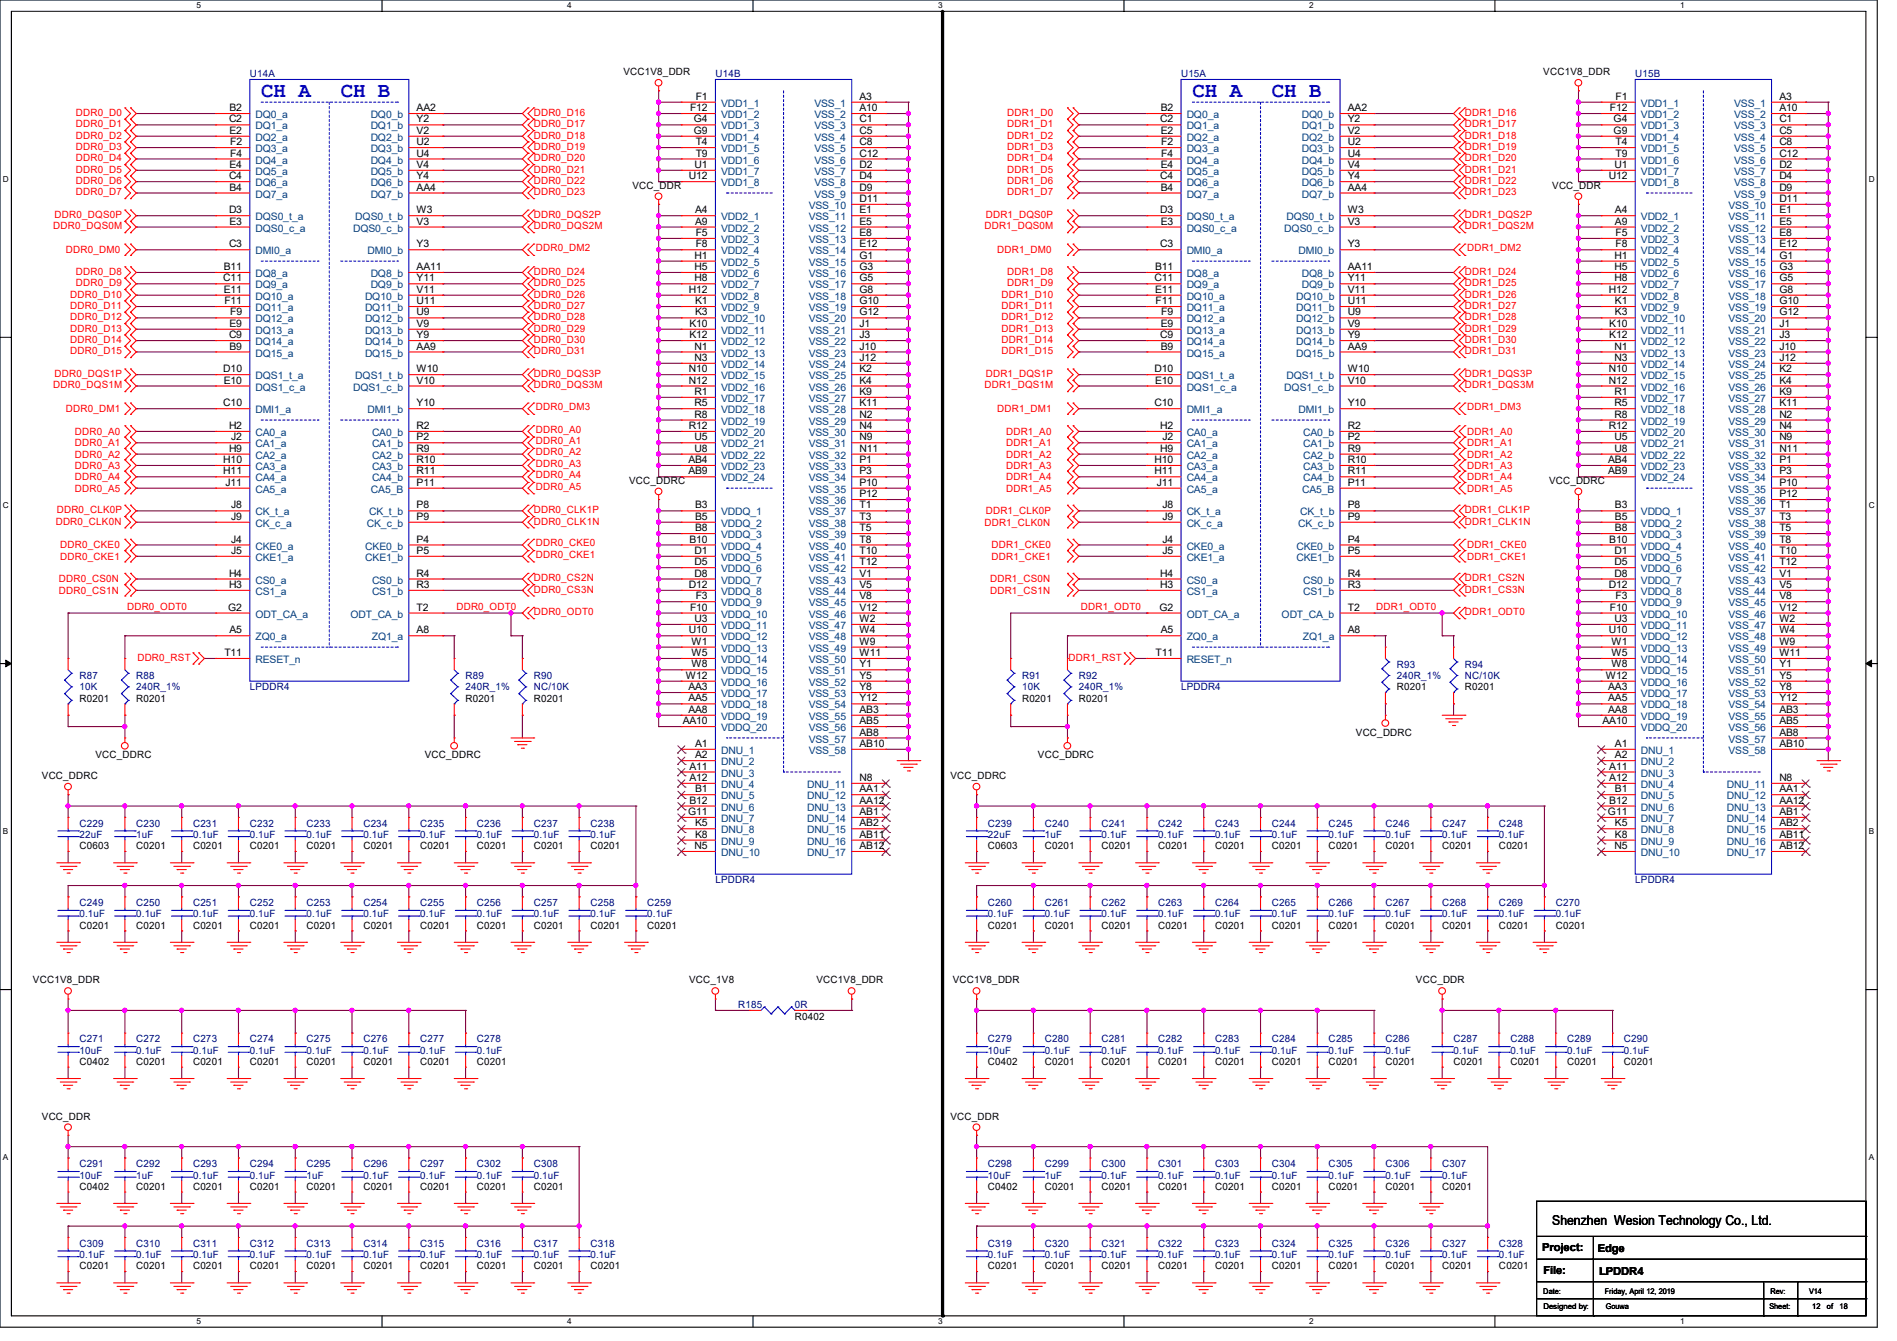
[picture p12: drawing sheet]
<svg xmlns="http://www.w3.org/2000/svg" width="297mm" height="210mm" viewBox="0 0 297 210" stroke-linecap="round" stroke-linejoin="round" font-family="sans-serif">
<defs><g id="words">
<g font-size="3.3" fill="#00f">
<text x="40.9" y="15.2">CH A</text>
<text x="53.3" y="15.2">CH B</text>
<text x="186.7" y="15.2">CH A</text>
<text x="199.1" y="15.2">CH B</text>
</g>
<text font-size="2.1" x="243" y="191.9">Shenzhen Wesion Technology Co., Ltd.</text>
<g font-size="1.7">
<text x="241.5" y="196">Project:</text>
<text x="250.1" y="196.1">Edge</text>
<text x="241.6" y="199.5">File:</text>
<text x="250.4" y="199.7">LPDDR4</text>
</g>
<g font-size="1.6">
<text x="97.6" y="11.8">VCC1V8_DDR</text>
<text x="241.6" y="11.8">VCC1V8_DDR</text>
<text x="35.9" y="17.4">B2</text>
<text x="65.2" y="17.4">AA2</text>
<text x="108" y="17.4">F12</text>
<text x="108.9" y="15.6">F1</text>
<text x="134.6" y="15.6">A3</text>
<text x="134.6" y="17.4">A10</text>
<text x="181.7" y="17.4">B2</text>
<text x="211" y="17.4">AA2</text>
<text x="252" y="17.4">F12</text>
<text x="252.9" y="15.6">F1</text>
<text x="278.6" y="15.6">A3</text>
<text x="278.6" y="17.4">A10</text>
<text x="35.9" y="19.2">C2</text>
<text x="35.9" y="21">E2</text>
<text x="36" y="22.7">F2</text>
<text x="65.2" y="19.2">Y2</text>
<text x="65.2" y="21">V2</text>
<text x="65.2" y="22.7">U2</text>
<text x="108.6" y="19.2">G4</text>
<text x="108.6" y="21">G9</text>
<text x="108.9" y="22.7">T4</text>
<text x="134.6" y="19.2">C1</text>
<text x="134.6" y="21">C5</text>
<text x="134.6" y="22.7">C8</text>
<text x="181.6" y="19.2">C2</text>
<text x="181.7" y="21">E2</text>
<text x="181.8" y="22.7">F2</text>
<text x="211" y="19.2">Y2</text>
<text x="211" y="21">V2</text>
<text x="211" y="22.7">U2</text>
<text x="252.6" y="19.2">G4</text>
<text x="252.6" y="21">G9</text>
<text x="252.9" y="22.7">T4</text>
<text x="278.6" y="19.2">C1</text>
<text x="278.6" y="21">C5</text>
<text x="278.6" y="22.7">C8</text>
<text x="35.9" y="28.1">C4</text>
<text x="35.9" y="29.8">B4</text>
<text x="35.9" y="26.3">E4</text>
<text x="36" y="24.5">F4</text>
<text x="65.2" y="26.3">V4</text>
<text x="65.2" y="24.5">U4</text>
<text x="65.2" y="28.1">Y4</text>
<text x="65.2" y="29.8">AA4</text>
<text x="99" y="29.5">VCC_DDR</text>
<text x="107.9" y="28.1">U12</text>
<text x="108.8" y="26.3">U1</text>
<text x="108.9" y="24.5">T9</text>
<text x="134.6" y="24.5">C12</text>
<text x="134.6" y="26.3">D2</text>
<text x="134.6" y="28.1">D4</text>
<text x="134.6" y="29.8">D9</text>
<text x="181.6" y="28.1">C4</text>
<text x="181.7" y="29.8">B4</text>
<text x="181.7" y="26.3">E4</text>
<text x="181.8" y="24.5">F4</text>
<text x="211" y="26.3">V4</text>
<text x="211" y="24.5">U4</text>
<text x="211" y="28.1">Y4</text>
<text x="211" y="29.8">AA4</text>
<text x="243" y="29.5">VCC_DDR</text>
<text x="251.9" y="28.1">U12</text>
<text x="252.8" y="26.3">U1</text>
<text x="252.9" y="24.5">T9</text>
<text x="278.6" y="24.5">C12</text>
<text x="278.6" y="26.3">D2</text>
<text x="278.6" y="28.1">D4</text>
<text x="278.6" y="29.8">D9</text>
<text x="35.9" y="33.4">D3</text>
<text x="35.9" y="35.2">E3</text>
<text x="65.2" y="33.4">W3</text>
<text x="65.2" y="35.2">V3</text>
<text x="108.8" y="33.4">A4</text>
<text x="108.8" y="35.2">A9</text>
<text x="134.6" y="31.6">D11</text>
<text x="134.6" y="33.4">E1</text>
<text x="134.6" y="35.2">E5</text>
<text x="181.6" y="33.4">D3</text>
<text x="181.7" y="35.2">E3</text>
<text x="211" y="33.4">W3</text>
<text x="211" y="35.2">V3</text>
<text x="252.9" y="33.4">A4</text>
<text x="252.9" y="35.2">A9</text>
<text x="278.6" y="31.6">D11</text>
<text x="278.6" y="33.4">E1</text>
<text x="278.6" y="35.2">E5</text>
<text x="35.9" y="38.7">C3</text>
<text x="65.2" y="38.7">Y3</text>
<text x="108.8" y="40.5">H1</text>
<text x="108.9" y="37">F5</text>
<text x="108.9" y="38.7">F8</text>
<text x="134.6" y="37">E8</text>
<text x="134.6" y="38.7">E12</text>
<text x="134.6" y="40.5">G1</text>
<text x="181.6" y="38.7">C3</text>
<text x="211" y="38.7">Y3</text>
<text x="252.8" y="40.5">H1</text>
<text x="252.9" y="37">F5</text>
<text x="252.9" y="38.7">F8</text>
<text x="278.6" y="37">E8</text>
<text x="278.6" y="38.7">E12</text>
<text x="278.6" y="40.5">G1</text>
<text x="35" y="44.1">C11</text>
<text x="35.1" y="45.8">E11</text>
<text x="35.1" y="42.3">B11</text>
<text x="35.1" y="47.6">F11</text>
<text x="65.2" y="47.6">U11</text>
<text x="65.2" y="44.1">Y11</text>
<text x="65.2" y="45.8">V11</text>
<text x="65.2" y="42.3">AA11</text>
<text x="107.9" y="45.8">H12</text>
<text x="108.8" y="42.3">H5</text>
<text x="108.8" y="44.1">H8</text>
<text x="108.8" y="47.6">K1</text>
<text x="134.6" y="42.3">G3</text>
<text x="134.6" y="44.1">G5</text>
<text x="134.6" y="45.8">G8</text>
<text x="134.6" y="47.6">G10</text>
<text x="180.8" y="44.1">C11</text>
<text x="180.8" y="45.8">E11</text>
<text x="180.8" y="42.3">B11</text>
<text x="180.9" y="47.6">F11</text>
<text x="211" y="47.6">U11</text>
<text x="211" y="44.1">Y11</text>
<text x="211" y="45.8">V11</text>
<text x="211" y="42.3">AA11</text>
<text x="251.9" y="45.8">H12</text>
<text x="252.8" y="42.3">H5</text>
<text x="252.8" y="44.1">H8</text>
<text x="252.9" y="47.6">K1</text>
<text x="278.6" y="42.3">G3</text>
<text x="278.6" y="44.1">G5</text>
<text x="278.6" y="45.8">G8</text>
<text x="278.6" y="47.6">G10</text>
<text x="35.9" y="53">C9</text>
<text x="35.9" y="51.2">E9</text>
<text x="36" y="49.4">F9</text>
<text x="65.2" y="53">Y9</text>
<text x="65.2" y="51.2">V9</text>
<text x="65.2" y="49.4">U9</text>
<text x="107.9" y="53">K12</text>
<text x="107.9" y="51.2">K10</text>
<text x="108.8" y="49.4">K3</text>
<text x="134.6" y="51.2">J1</text>
<text x="134.6" y="49.4">G12</text>
<text x="134.6" y="53">J3</text>
<text x="181.6" y="53">C9</text>
<text x="181.7" y="51.2">E9</text>
<text x="181.8" y="49.4">F9</text>
<text x="211" y="53">Y9</text>
<text x="211" y="51.2">V9</text>
<text x="211" y="49.4">U9</text>
<text x="252" y="53">K12</text>
<text x="252" y="51.2">K10</text>
<text x="252.9" y="49.4">K3</text>
<text x="278.6" y="51.2">J1</text>
<text x="278.6" y="49.4">G12</text>
<text x="278.6" y="53">J3</text>
<text x="35" y="58.3">D10</text>
<text x="35.9" y="54.7">B9</text>
<text x="65.2" y="58.3">W10</text>
<text x="65.2" y="54.7">AA9</text>
<text x="107.9" y="58.3">N10</text>
<text x="108.8" y="56.5">N3</text>
<text x="108.8" y="54.7">N1</text>
<text x="134.6" y="54.7">J10</text>
<text x="134.6" y="58.3">K2</text>
<text x="134.6" y="56.5">J12</text>
<text x="180.8" y="58.3">D10</text>
<text x="181.7" y="54.7">B9</text>
<text x="211" y="58.3">W10</text>
<text x="211" y="54.7">AA9</text>
<text x="251.9" y="58.3">N10</text>
<text x="252.8" y="56.5">N3</text>
<text x="252.8" y="54.7">N1</text>
<text x="278.6" y="54.7">J10</text>
<text x="278.6" y="58.3">K2</text>
<text x="278.6" y="56.5">J12</text>
<text x="35" y="63.6">C10</text>
<text x="35.1" y="60.1">E10</text>
<text x="65.2" y="63.6">Y10</text>
<text x="65.2" y="60.1">V10</text>
<text x="107.9" y="60.1">N12</text>
<text x="108.8" y="63.6">R5</text>
<text x="108.8" y="65.4">R8</text>
<text x="108.8" y="61.8">R1</text>
<text x="134.6" y="61.8">K9</text>
<text x="134.6" y="65.4">N2</text>
<text x="134.6" y="60.1">K4</text>
<text x="134.6" y="63.6">K11</text>
<text x="180.8" y="63.6">C10</text>
<text x="180.8" y="60.1">E10</text>
<text x="211" y="63.6">Y10</text>
<text x="211" y="60.1">V10</text>
<text x="251.9" y="60.1">N12</text>
<text x="252.8" y="63.6">R5</text>
<text x="252.8" y="65.4">R8</text>
<text x="252.8" y="61.8">R1</text>
<text x="278.6" y="61.8">K9</text>
<text x="278.6" y="65.4">N2</text>
<text x="278.6" y="60.1">K4</text>
<text x="278.6" y="63.6">K11</text>
<text x="35.9" y="70.7">H9</text>
<text x="35.9" y="67.2">H2</text>
<text x="36.2" y="69">J2</text>
<text x="65.2" y="67.2">R2</text>
<text x="65.2" y="69">P2</text>
<text x="65.2" y="70.7">R9</text>
<text x="107.9" y="67.2">R12</text>
<text x="108.8" y="69">U5</text>
<text x="108.8" y="70.7">U8</text>
<text x="134.6" y="69">N9</text>
<text x="134.6" y="67.2">N4</text>
<text x="134.6" y="70.7">N11</text>
<text x="181.6" y="70.7">H9</text>
<text x="181.6" y="67.2">H2</text>
<text x="182" y="69">J2</text>
<text x="211" y="67.2">R2</text>
<text x="211" y="69">P2</text>
<text x="211" y="70.7">R9</text>
<text x="251.9" y="67.2">R12</text>
<text x="252.8" y="69">U5</text>
<text x="252.8" y="70.7">U8</text>
<text x="278.6" y="69">N9</text>
<text x="278.6" y="67.2">N4</text>
<text x="278.6" y="70.7">N11</text>
<text x="35" y="74.3">H11</text>
<text x="35" y="72.5">H10</text>
<text x="35.3" y="76.1">J11</text>
<text x="65.2" y="72.5">R10</text>
<text x="65.2" y="76.1">P11</text>
<text x="65.2" y="74.3">R11</text>
<text x="98.5" y="75.8">VCC_DDRC</text>
<text x="107.8" y="72.5">AB4</text>
<text x="107.8" y="74.3">AB9</text>
<text x="134.6" y="72.5">P1</text>
<text x="134.6" y="74.3">P3</text>
<text x="134.6" y="76.1">P10</text>
<text x="134.6" y="77.9">P12</text>
<text x="180.8" y="74.3">H11</text>
<text x="180.8" y="72.5">H10</text>
<text x="181.1" y="76.1">J11</text>
<text x="211" y="72.5">R10</text>
<text x="211" y="76.1">P11</text>
<text x="211" y="74.3">R11</text>
<text x="242.5" y="75.8">VCC_DDRC</text>
<text x="251.8" y="72.5">AB4</text>
<text x="251.8" y="74.3">AB9</text>
<text x="278.6" y="72.5">P1</text>
<text x="278.6" y="74.3">P3</text>
<text x="278.6" y="76.1">P10</text>
<text x="278.6" y="77.9">P12</text>
<text x="36.2" y="81.4">J9</text>
<text x="36.2" y="79.6">J8</text>
<text x="65.2" y="79.6">P8</text>
<text x="65.2" y="81.4">P9</text>
<text x="108.8" y="79.6">B3</text>
<text x="108.8" y="81.4">B5</text>
<text x="108.8" y="83.2">B8</text>
<text x="134.6" y="79.6">T1</text>
<text x="134.6" y="83.2">T5</text>
<text x="134.6" y="81.4">T3</text>
<text x="182" y="81.4">J9</text>
<text x="182" y="79.6">J8</text>
<text x="211" y="79.6">P8</text>
<text x="211" y="81.4">P9</text>
<text x="252.9" y="79.6">B3</text>
<text x="252.9" y="81.4">B5</text>
<text x="252.9" y="83.2">B8</text>
<text x="278.6" y="79.6">T1</text>
<text x="278.6" y="83.2">T5</text>
<text x="278.6" y="81.4">T3</text>
<text x="36.2" y="85">J4</text>
<text x="36.2" y="86.7">J5</text>
<text x="65.2" y="86.7">P5</text>
<text x="65.2" y="85">P4</text>
<text x="107.9" y="85">B10</text>
<text x="108.8" y="86.7">D1</text>
<text x="108.8" y="88.5">D5</text>
<text x="134.6" y="86.7">T10</text>
<text x="134.6" y="85">T8</text>
<text x="134.6" y="88.5">T12</text>
<text x="182" y="85">J4</text>
<text x="182" y="86.7">J5</text>
<text x="211" y="86.7">P5</text>
<text x="211" y="85">P4</text>
<text x="252" y="85">B10</text>
<text x="252.8" y="86.7">D1</text>
<text x="252.8" y="88.5">D5</text>
<text x="278.6" y="86.7">T10</text>
<text x="278.6" y="85">T8</text>
<text x="278.6" y="88.5">T12</text>
<text x="35.7" y="95.6">G2</text>
<text x="35.9" y="90.3">H4</text>
<text x="35.9" y="92.1">H3</text>
<text x="65.2" y="95.6">T2</text>
<text x="65.2" y="92.1">R3</text>
<text x="65.2" y="90.3">R4</text>
<text x="107.9" y="92.1">D12</text>
<text x="108" y="95.6">F10</text>
<text x="108.8" y="90.3">D8</text>
<text x="108.9" y="93.9">F3</text>
<text x="134.6" y="90.3">V1</text>
<text x="134.6" y="92.1">V5</text>
<text x="134.6" y="93.9">V8</text>
<text x="134.6" y="95.6">V12</text>
<text x="181.5" y="95.6">G2</text>
<text x="181.6" y="90.3">H4</text>
<text x="181.6" y="92.1">H3</text>
<text x="211" y="95.6">T2</text>
<text x="211" y="92.1">R3</text>
<text x="211" y="90.3">R4</text>
<text x="251.9" y="92.1">D12</text>
<text x="252" y="95.6">F10</text>
<text x="252.8" y="90.3">D8</text>
<text x="252.9" y="93.9">F3</text>
<text x="278.6" y="90.3">V1</text>
<text x="278.6" y="92.1">V5</text>
<text x="278.6" y="93.9">V8</text>
<text x="278.6" y="95.6">V12</text>
<text x="35.9" y="99.2">A5</text>
<text x="65.2" y="99.2">A8</text>
<text x="107.9" y="99.2">U10</text>
<text x="108.3" y="101">W1</text>
<text x="108.8" y="97.4">U3</text>
<text x="134.6" y="97.4">W2</text>
<text x="134.6" y="99.2">W4</text>
<text x="134.6" y="101">W9</text>
<text x="181.7" y="99.2">A5</text>
<text x="211" y="99.2">A8</text>
<text x="251.9" y="99.2">U10</text>
<text x="252.3" y="101">W1</text>
<text x="252.8" y="97.4">U3</text>
<text x="278.6" y="97.4">W2</text>
<text x="278.6" y="99.2">W4</text>
<text x="278.6" y="101">W9</text>
<text x="35.1" y="102.7">T11</text>
<text x="107.4" y="106.3">W12</text>
<text x="108.3" y="104.5">W8</text>
<text x="108.3" y="102.7">W5</text>
<text x="134.6" y="102.7">W11</text>
<text x="134.6" y="104.5">Y1</text>
<text x="134.6" y="106.3">Y5</text>
<text x="180.9" y="102.7">T11</text>
<text x="251.4" y="106.3">W12</text>
<text x="252.3" y="104.5">W8</text>
<text x="252.3" y="102.7">W5</text>
<text x="278.6" y="102.7">W11</text>
<text x="278.6" y="104.5">Y1</text>
<text x="278.6" y="106.3">Y5</text>
<text x="12.4" y="109.9">R0201</text>
<text x="21.3" y="109.9">R0201</text>
<text x="72.9" y="109.9">R0201</text>
<text x="83.6" y="109.9">R0201</text>
<text x="106.9" y="113.4">AA10</text>
<text x="107.8" y="108.1">AA3</text>
<text x="107.8" y="111.6">AA8</text>
<text x="107.8" y="109.9">AA5</text>
<text x="134.6" y="108.1">Y8</text>
<text x="134.6" y="109.9">Y12</text>
<text x="134.6" y="111.6">AB3</text>
<text x="134.6" y="113.4">AB5</text>
<text x="160" y="109.9">R0201</text>
<text x="168.9" y="109.9">R0201</text>
<text x="218.7" y="108.1">R0201</text>
<text x="229.4" y="108.1">R0201</text>
<text x="250.9" y="113.4">AA10</text>
<text x="251.8" y="108.1">AA3</text>
<text x="251.8" y="111.6">AA8</text>
<text x="251.8" y="109.9">AA5</text>
<text x="278.6" y="108.1">Y8</text>
<text x="278.6" y="109.9">Y12</text>
<text x="278.6" y="111.6">AB3</text>
<text x="278.6" y="113.4">AB5</text>
<text x="14.9" y="118.8">VCC_DDRC</text>
<text x="66.5" y="118.8">VCC_DDRC</text>
<text x="108.8" y="118.7">A2</text>
<text x="108.8" y="117">A1</text>
<text x="134.6" y="115.2">AB8</text>
<text x="134.6" y="117">AB10</text>
<text x="162.5" y="118.8">VCC_DDRC</text>
<text x="212.3" y="115.2">VCC_DDRC</text>
<text x="252.9" y="118.7">A2</text>
<text x="252.9" y="117">A1</text>
<text x="278.6" y="115.2">AB8</text>
<text x="278.6" y="117">AB10</text>
<text x="6.6" y="122">VCC_DDRC</text>
<text x="107.9" y="120.5">A11</text>
<text x="107.9" y="122.3">A12</text>
<text x="107.9" y="125.9">B12</text>
<text x="108.8" y="124.1">B1</text>
<text x="134.6" y="122.3">N8</text>
<text x="134.6" y="124.1">AA1</text>
<text x="134.6" y="125.9">AA12</text>
<text x="148.8" y="122">VCC_DDRC</text>
<text x="252" y="120.5">A11</text>
<text x="252" y="122.3">A12</text>
<text x="252" y="125.9">B12</text>
<text x="252.9" y="124.1">B1</text>
<text x="278.6" y="122.3">N8</text>
<text x="278.6" y="124.1">AA1</text>
<text x="278.6" y="125.9">AA12</text>
<text x="107.7" y="127.6">G11</text>
<text x="108.8" y="129.4">K5</text>
<text x="108.8" y="131.2">K8</text>
<text x="134.6" y="127.6">AB1</text>
<text x="134.6" y="129.4">AB2</text>
<text x="134.6" y="131.2">AB11</text>
<text x="251.8" y="127.6">G11</text>
<text x="252.9" y="129.4">K5</text>
<text x="252.9" y="131.2">K8</text>
<text x="278.6" y="127.6">AB1</text>
<text x="278.6" y="129.4">AB2</text>
<text x="278.6" y="131.2">AB11</text>
<text x="12.4" y="133">C0603</text>
<text x="21.3" y="133">C0201</text>
<text x="30.2" y="133">C0201</text>
<text x="39.1" y="133">C0201</text>
<text x="48" y="133">C0201</text>
<text x="56.9" y="133">C0201</text>
<text x="65.8" y="133">C0201</text>
<text x="74.7" y="133">C0201</text>
<text x="83.6" y="133">C0201</text>
<text x="92.5" y="133">C0201</text>
<text x="108.8" y="133">N5</text>
<text x="134.6" y="133">AB12</text>
<text x="154.7" y="133">C0603</text>
<text x="163.6" y="133">C0201</text>
<text x="172.5" y="133">C0201</text>
<text x="181.4" y="133">C0201</text>
<text x="190.2" y="133">C0201</text>
<text x="199.1" y="133">C0201</text>
<text x="208" y="133">C0201</text>
<text x="216.9" y="133">C0201</text>
<text x="225.8" y="133">C0201</text>
<text x="234.7" y="133">C0201</text>
<text x="252.8" y="133">N5</text>
<text x="278.6" y="133">AB12</text>
<text x="12.4" y="145.5">C0201</text>
<text x="21.3" y="145.5">C0201</text>
<text x="30.2" y="145.5">C0201</text>
<text x="39.1" y="145.5">C0201</text>
<text x="48" y="145.5">C0201</text>
<text x="56.9" y="145.5">C0201</text>
<text x="65.8" y="145.5">C0201</text>
<text x="74.7" y="145.5">C0201</text>
<text x="83.6" y="145.5">C0201</text>
<text x="92.5" y="145.5">C0201</text>
<text x="101.3" y="145.5">C0201</text>
<text x="154.7" y="145.5">C0201</text>
<text x="163.6" y="145.5">C0201</text>
<text x="172.5" y="145.5">C0201</text>
<text x="181.4" y="145.5">C0201</text>
<text x="190.2" y="145.5">C0201</text>
<text x="199.1" y="145.5">C0201</text>
<text x="208" y="145.5">C0201</text>
<text x="216.9" y="145.5">C0201</text>
<text x="225.8" y="145.5">C0201</text>
<text x="234.7" y="145.5">C0201</text>
<text x="243.6" y="145.5">C0201</text>
<text x="5.2" y="154">VCC1V8_DDR</text>
<text x="107.9" y="154">VCC_1V8</text>
<text x="127.8" y="154">VCC1V8_DDR</text>
<text x="149.2" y="154">VCC1V8_DDR</text>
<text x="221.7" y="154">VCC_DDR</text>
<text x="124.5" y="159.7">R0402</text>
<text x="12.4" y="166.8">C0402</text>
<text x="21.3" y="166.8">C0201</text>
<text x="30.2" y="166.8">C0201</text>
<text x="39.1" y="166.8">C0201</text>
<text x="48" y="166.8">C0201</text>
<text x="56.9" y="166.8">C0201</text>
<text x="65.8" y="166.8">C0201</text>
<text x="74.7" y="166.8">C0201</text>
<text x="154.7" y="166.8">C0402</text>
<text x="163.6" y="166.8">C0201</text>
<text x="172.5" y="166.8">C0201</text>
<text x="181.4" y="166.8">C0201</text>
<text x="190.2" y="166.8">C0201</text>
<text x="199.1" y="166.8">C0201</text>
<text x="208" y="166.8">C0201</text>
<text x="216.9" y="166.8">C0201</text>
<text x="227.6" y="166.8">C0201</text>
<text x="236.5" y="166.8">C0201</text>
<text x="245.4" y="166.8">C0201</text>
<text x="254.3" y="166.8">C0201</text>
<text x="6.6" y="175.3">VCC_DDR</text>
<text x="148.8" y="175.3">VCC_DDR</text>
<text x="12.4" y="186.3">C0402</text>
<text x="21.3" y="186.3">C0201</text>
<text x="30.2" y="186.3">C0201</text>
<text x="39.1" y="186.3">C0201</text>
<text x="48" y="186.3">C0201</text>
<text x="56.9" y="186.3">C0201</text>
<text x="65.8" y="186.3">C0201</text>
<text x="74.7" y="186.3">C0201</text>
<text x="83.6" y="186.3">C0201</text>
<text x="154.7" y="186.3">C0402</text>
<text x="163.6" y="186.3">C0201</text>
<text x="172.5" y="186.3">C0201</text>
<text x="181.4" y="186.3">C0201</text>
<text x="190.2" y="186.3">C0201</text>
<text x="199.1" y="186.3">C0201</text>
<text x="208" y="186.3">C0201</text>
<text x="216.9" y="186.3">C0201</text>
<text x="225.8" y="186.3">C0201</text>
<text x="12.4" y="198.8">C0201</text>
<text x="21.3" y="198.8">C0201</text>
<text x="30.2" y="198.8">C0201</text>
<text x="39.1" y="198.8">C0201</text>
<text x="48" y="198.8">C0201</text>
<text x="56.9" y="198.8">C0201</text>
<text x="65.8" y="198.8">C0201</text>
<text x="74.7" y="198.8">C0201</text>
<text x="83.6" y="198.8">C0201</text>
<text x="92.5" y="198.8">C0201</text>
<text x="154.7" y="198.8">C0201</text>
<text x="163.6" y="198.8">C0201</text>
<text x="172.5" y="198.8">C0201</text>
<text x="181.4" y="198.8">C0201</text>
<text x="190.2" y="198.8">C0201</text>
<text x="199.1" y="198.8">C0201</text>
<text x="208" y="198.8">C0201</text>
<text x="216.9" y="198.8">C0201</text>
<text x="225.8" y="198.8">C0201</text>
<text x="234.7" y="198.8">C0201</text>
</g>
<g font-size="1.6" fill="#00007f">
<text x="39.1" y="12.1">U14A</text>
<text x="112" y="12.1">U14B</text>
<text x="184.9" y="12.1">U15A</text>
<text x="256" y="12.1">U15B</text>
<text x="12.4" y="106.3">R87</text>
<text x="21.3" y="106.3">R88</text>
<text x="72.9" y="106.3">R89</text>
<text x="83.6" y="106.3">R90</text>
<text x="160" y="106.3">R91</text>
<text x="168.9" y="106.3">R92</text>
<text x="218.7" y="104.6">R93</text>
<text x="218.7" y="106.3">240R_1%</text>
<text x="229.4" y="104.6">R94</text>
<text x="229.4" y="106.3">NC/10K</text>
<text x="12.4" y="108.1">10K</text>
<text x="21.3" y="108.1">240R_1%</text>
<text x="39.1" y="108.1">LPDDR4</text>
<text x="72.9" y="108.1">240R_1%</text>
<text x="83.6" y="108.1">NC/10K</text>
<text x="160" y="108.1">10K</text>
<text x="168.9" y="108.1">240R_1%</text>
<text x="184.9" y="108.1">LPDDR4</text>
<text x="12.4" y="129.5">C229</text>
<text x="12.4" y="131.2">22uF</text>
<text x="21.3" y="129.5">C230</text>
<text x="21.3" y="131.2">1uF</text>
<text x="30.2" y="129.5">C231</text>
<text x="30.2" y="131.2">0.1uF</text>
<text x="39.1" y="129.5">C232</text>
<text x="39.1" y="131.2">0.1uF</text>
<text x="48" y="129.5">C233</text>
<text x="48" y="131.2">0.1uF</text>
<text x="56.9" y="129.5">C234</text>
<text x="56.9" y="131.2">0.1uF</text>
<text x="65.8" y="129.5">C235</text>
<text x="65.8" y="131.2">0.1uF</text>
<text x="74.7" y="129.5">C236</text>
<text x="74.7" y="131.2">0.1uF</text>
<text x="83.6" y="129.5">C237</text>
<text x="83.6" y="131.2">0.1uF</text>
<text x="92.5" y="129.5">C238</text>
<text x="92.5" y="131.2">0.1uF</text>
<text x="154.7" y="129.5">C239</text>
<text x="154.7" y="131.2">22uF</text>
<text x="163.6" y="129.5">C240</text>
<text x="163.6" y="131.2">1uF</text>
<text x="172.5" y="129.5">C241</text>
<text x="172.5" y="131.2">0.1uF</text>
<text x="181.4" y="129.5">C242</text>
<text x="181.4" y="131.2">0.1uF</text>
<text x="190.2" y="129.5">C243</text>
<text x="190.2" y="131.2">0.1uF</text>
<text x="199.1" y="129.5">C244</text>
<text x="199.1" y="131.2">0.1uF</text>
<text x="208" y="129.5">C245</text>
<text x="208" y="131.2">0.1uF</text>
<text x="216.9" y="129.5">C246</text>
<text x="216.9" y="131.2">0.1uF</text>
<text x="225.8" y="129.5">C247</text>
<text x="225.8" y="131.2">0.1uF</text>
<text x="234.7" y="129.5">C248</text>
<text x="234.7" y="131.2">0.1uF</text>
<text x="12.4" y="141.9">C249</text>
<text x="12.4" y="143.7">0.1uF</text>
<text x="21.3" y="141.9">C250</text>
<text x="21.3" y="143.7">0.1uF</text>
<text x="30.2" y="141.9">C251</text>
<text x="30.2" y="143.7">0.1uF</text>
<text x="39.1" y="141.9">C252</text>
<text x="39.1" y="143.7">0.1uF</text>
<text x="48" y="141.9">C253</text>
<text x="48" y="143.7">0.1uF</text>
<text x="56.9" y="141.9">C254</text>
<text x="56.9" y="143.7">0.1uF</text>
<text x="65.8" y="141.9">C255</text>
<text x="65.8" y="143.7">0.1uF</text>
<text x="74.7" y="141.9">C256</text>
<text x="74.7" y="143.7">0.1uF</text>
<text x="83.6" y="141.9">C257</text>
<text x="83.6" y="143.7">0.1uF</text>
<text x="92.5" y="141.9">C258</text>
<text x="92.5" y="143.7">0.1uF</text>
<text x="101.3" y="141.9">C259</text>
<text x="101.3" y="143.7">0.1uF</text>
<text x="112" y="138.3">LPDDR4</text>
<text x="154.7" y="141.9">C260</text>
<text x="154.7" y="143.7">0.1uF</text>
<text x="163.6" y="141.9">C261</text>
<text x="163.6" y="143.7">0.1uF</text>
<text x="172.5" y="141.9">C262</text>
<text x="172.5" y="143.7">0.1uF</text>
<text x="181.4" y="141.9">C263</text>
<text x="181.4" y="143.7">0.1uF</text>
<text x="190.2" y="141.9">C264</text>
<text x="190.2" y="143.7">0.1uF</text>
<text x="199.1" y="141.9">C265</text>
<text x="199.1" y="143.7">0.1uF</text>
<text x="208" y="141.9">C266</text>
<text x="208" y="143.7">0.1uF</text>
<text x="216.9" y="141.9">C267</text>
<text x="216.9" y="143.7">0.1uF</text>
<text x="225.8" y="141.9">C268</text>
<text x="225.8" y="143.7">0.1uF</text>
<text x="234.7" y="141.9">C269</text>
<text x="234.7" y="143.7">0.1uF</text>
<text x="243.6" y="141.9">C270</text>
<text x="243.6" y="143.7">0.1uF</text>
<text x="256" y="138.3">LPDDR4</text>
<text x="115.6" y="157.9">R185</text>
<text x="124.5" y="157.9">0R</text>
<text x="12.4" y="163.2">C271</text>
<text x="12.4" y="165">10uF</text>
<text x="21.3" y="163.2">C272</text>
<text x="21.3" y="165">0.1uF</text>
<text x="30.2" y="163.2">C273</text>
<text x="30.2" y="165">0.1uF</text>
<text x="39.1" y="163.2">C274</text>
<text x="39.1" y="165">0.1uF</text>
<text x="48" y="163.2">C275</text>
<text x="48" y="165">0.1uF</text>
<text x="56.9" y="163.2">C276</text>
<text x="56.9" y="165">0.1uF</text>
<text x="65.8" y="163.2">C277</text>
<text x="65.8" y="165">0.1uF</text>
<text x="74.7" y="163.2">C278</text>
<text x="74.7" y="165">0.1uF</text>
<text x="154.7" y="163.2">C279</text>
<text x="154.7" y="165">10uF</text>
<text x="163.6" y="163.2">C280</text>
<text x="163.6" y="165">0.1uF</text>
<text x="172.5" y="163.2">C281</text>
<text x="172.5" y="165">0.1uF</text>
<text x="181.4" y="163.2">C282</text>
<text x="181.4" y="165">0.1uF</text>
<text x="190.2" y="163.2">C283</text>
<text x="190.2" y="165">0.1uF</text>
<text x="199.1" y="163.2">C284</text>
<text x="199.1" y="165">0.1uF</text>
<text x="208" y="163.2">C285</text>
<text x="208" y="165">0.1uF</text>
<text x="216.9" y="163.2">C286</text>
<text x="216.9" y="165">0.1uF</text>
<text x="227.6" y="163.2">C287</text>
<text x="227.6" y="165">0.1uF</text>
<text x="236.5" y="163.2">C288</text>
<text x="236.5" y="165">0.1uF</text>
<text x="245.4" y="163.2">C289</text>
<text x="245.4" y="165">0.1uF</text>
<text x="254.3" y="163.2">C290</text>
<text x="254.3" y="165">0.1uF</text>
<text x="12.4" y="182.8">C291</text>
<text x="12.4" y="184.6">10uF</text>
<text x="21.3" y="182.8">C292</text>
<text x="21.3" y="184.6">1uF</text>
<text x="30.2" y="182.8">C293</text>
<text x="30.2" y="184.6">0.1uF</text>
<text x="39.1" y="182.8">C294</text>
<text x="39.1" y="184.6">0.1uF</text>
<text x="48" y="182.8">C295</text>
<text x="48" y="184.6">1uF</text>
<text x="56.9" y="182.8">C296</text>
<text x="56.9" y="184.6">0.1uF</text>
<text x="65.8" y="182.8">C297</text>
<text x="65.8" y="184.6">0.1uF</text>
<text x="74.7" y="182.8">C302</text>
<text x="74.7" y="184.6">0.1uF</text>
<text x="83.6" y="182.8">C308</text>
<text x="83.6" y="184.6">0.1uF</text>
<text x="154.7" y="182.8">C298</text>
<text x="154.7" y="184.6">10uF</text>
<text x="163.6" y="182.8">C299</text>
<text x="163.6" y="184.6">1uF</text>
<text x="172.5" y="182.8">C300</text>
<text x="172.5" y="184.6">0.1uF</text>
<text x="181.4" y="182.8">C301</text>
<text x="181.4" y="184.6">0.1uF</text>
<text x="190.2" y="182.8">C303</text>
<text x="190.2" y="184.6">0.1uF</text>
<text x="199.1" y="182.8">C304</text>
<text x="199.1" y="184.6">0.1uF</text>
<text x="208" y="182.8">C305</text>
<text x="208" y="184.6">0.1uF</text>
<text x="216.9" y="182.8">C306</text>
<text x="216.9" y="184.6">0.1uF</text>
<text x="225.8" y="182.8">C307</text>
<text x="225.8" y="184.6">0.1uF</text>
<text x="12.4" y="195.2">C309</text>
<text x="12.4" y="197">0.1uF</text>
<text x="21.3" y="195.2">C310</text>
<text x="21.3" y="197">0.1uF</text>
<text x="30.2" y="195.2">C311</text>
<text x="30.2" y="197">0.1uF</text>
<text x="39.1" y="195.2">C312</text>
<text x="39.1" y="197">0.1uF</text>
<text x="48" y="195.2">C313</text>
<text x="48" y="197">0.1uF</text>
<text x="56.9" y="195.2">C314</text>
<text x="56.9" y="197">0.1uF</text>
<text x="65.8" y="195.2">C315</text>
<text x="65.8" y="197">0.1uF</text>
<text x="74.7" y="195.2">C316</text>
<text x="74.7" y="197">0.1uF</text>
<text x="83.6" y="195.2">C317</text>
<text x="83.6" y="197">0.1uF</text>
<text x="92.5" y="195.2">C318</text>
<text x="92.5" y="197">0.1uF</text>
<text x="154.7" y="195.2">C319</text>
<text x="154.7" y="197">0.1uF</text>
<text x="163.6" y="195.2">C320</text>
<text x="163.6" y="197">0.1uF</text>
<text x="172.5" y="195.2">C321</text>
<text x="172.5" y="197">0.1uF</text>
<text x="181.4" y="195.2">C322</text>
<text x="181.4" y="197">0.1uF</text>
<text x="190.2" y="195.2">C323</text>
<text x="190.2" y="197">0.1uF</text>
<text x="199.1" y="195.2">C324</text>
<text x="199.1" y="197">0.1uF</text>
<text x="208" y="195.2">C325</text>
<text x="208" y="197">0.1uF</text>
<text x="216.9" y="195.2">C326</text>
<text x="216.9" y="197">0.1uF</text>
<text x="225.8" y="195.2">C327</text>
<text x="225.8" y="197">0.1uF</text>
<text x="234.7" y="195.2">C328</text>
<text x="234.7" y="197">0.1uF</text>
</g>
<g font-size="1.6" fill="#003f7f">
<text x="112.9" y="16.7">VDD1_1</text>
<text x="127.5" y="16.7">VSS_1</text>
<text x="256.9" y="16.7">VDD1_1</text>
<text x="271.5" y="16.7">VSS_1</text>
<text x="40" y="23.8">DQ3_a</text>
<text x="40" y="22.1">DQ2_a</text>
<text x="40" y="20.3">DQ1_a</text>
<text x="40" y="18.5">DQ0_a</text>
<text x="58" y="18.5">DQ0_b</text>
<text x="58" y="20.3">DQ1_b</text>
<text x="58" y="22.1">DQ2_b</text>
<text x="58" y="23.8">DQ3_b</text>
<text x="112.9" y="18.5">VDD1_2</text>
<text x="112.9" y="20.3">VDD1_3</text>
<text x="112.9" y="22.1">VDD1_4</text>
<text x="112.9" y="23.8">VDD1_5</text>
<text x="127.5" y="18.5">VSS_2</text>
<text x="127.5" y="20.3">VSS_3</text>
<text x="127.5" y="22.1">VSS_4</text>
<text x="127.5" y="23.8">VSS_5</text>
<text x="185.8" y="23.8">DQ3_a</text>
<text x="185.8" y="22.1">DQ2_a</text>
<text x="185.8" y="20.3">DQ1_a</text>
<text x="185.8" y="18.5">DQ0_a</text>
<text x="203.8" y="18.5">DQ0_b</text>
<text x="203.8" y="20.3">DQ1_b</text>
<text x="203.8" y="22.1">DQ2_b</text>
<text x="203.8" y="23.8">DQ3_b</text>
<text x="256.9" y="18.5">VDD1_2</text>
<text x="256.9" y="20.3">VDD1_3</text>
<text x="256.9" y="22.1">VDD1_4</text>
<text x="256.9" y="23.8">VDD1_5</text>
<text x="271.5" y="18.5">VSS_2</text>
<text x="271.5" y="20.3">VSS_3</text>
<text x="271.5" y="22.1">VSS_4</text>
<text x="271.5" y="23.8">VSS_5</text>
<text x="40" y="29.2">DQ6_a</text>
<text x="40" y="27.4">DQ5_a</text>
<text x="40" y="25.6">DQ4_a</text>
<text x="58" y="27.4">DQ5_b</text>
<text x="58" y="25.6">DQ4_b</text>
<text x="58" y="29.2">DQ6_b</text>
<text x="112.9" y="27.4">VDD1_7</text>
<text x="112.9" y="29.2">VDD1_8</text>
<text x="112.9" y="25.6">VDD1_6</text>
<text x="127.5" y="25.6">VSS_6</text>
<text x="127.5" y="27.4">VSS_7</text>
<text x="127.5" y="29.2">VSS_8</text>
<text x="185.8" y="29.2">DQ6_a</text>
<text x="185.8" y="27.4">DQ5_a</text>
<text x="185.8" y="25.6">DQ4_a</text>
<text x="203.8" y="27.4">DQ5_b</text>
<text x="203.8" y="25.6">DQ4_b</text>
<text x="203.8" y="29.2">DQ6_b</text>
<text x="256.9" y="27.4">VDD1_7</text>
<text x="256.9" y="29.2">VDD1_8</text>
<text x="256.9" y="25.6">VDD1_6</text>
<text x="271.5" y="25.6">VSS_6</text>
<text x="271.5" y="27.4">VSS_7</text>
<text x="271.5" y="29.2">VSS_8</text>
<text x="40" y="30.9">DQ7_a</text>
<text x="40" y="34.5">DQS0_t_a</text>
<text x="55.6" y="34.5">DQS0_t_b</text>
<text x="58" y="30.9">DQ7_b</text>
<text x="112.9" y="34.5">VDD2_1</text>
<text x="126.6" y="32.7">VSS_10</text>
<text x="126.6" y="34.5">VSS_11</text>
<text x="127.5" y="30.9">VSS_9</text>
<text x="185.8" y="30.9">DQ7_a</text>
<text x="185.8" y="34.5">DQS0_t_a</text>
<text x="201.4" y="34.5">DQS0_t_b</text>
<text x="203.8" y="30.9">DQ7_b</text>
<text x="256.9" y="34.5">VDD2_1</text>
<text x="270.6" y="32.7">VSS_10</text>
<text x="270.6" y="34.5">VSS_11</text>
<text x="271.5" y="30.9">VSS_9</text>
<text x="40" y="39.8">DMI0_a</text>
<text x="40" y="36.3">DQS0_c_a</text>
<text x="55.3" y="36.3">DQS0_c_b</text>
<text x="57.5" y="39.8">DMI0_b</text>
<text x="112.9" y="36.3">VDD2_2</text>
<text x="112.9" y="38.1">VDD2_3</text>
<text x="112.9" y="39.8">VDD2_4</text>
<text x="112.9" y="41.6">VDD2_5</text>
<text x="126.6" y="36.3">VSS_12</text>
<text x="126.6" y="38.1">VSS_13</text>
<text x="126.6" y="39.8">VSS_14</text>
<text x="126.6" y="41.6">VSS_15</text>
<text x="185.8" y="39.8">DMI0_a</text>
<text x="185.8" y="36.3">DQS0_c_a</text>
<text x="201.1" y="36.3">DQS0_c_b</text>
<text x="203.3" y="39.8">DMI0_b</text>
<text x="256.9" y="36.3">VDD2_2</text>
<text x="256.9" y="38.1">VDD2_3</text>
<text x="256.9" y="39.8">VDD2_4</text>
<text x="256.9" y="41.6">VDD2_5</text>
<text x="270.6" y="36.3">VSS_12</text>
<text x="270.6" y="38.1">VSS_13</text>
<text x="270.6" y="39.8">VSS_14</text>
<text x="270.6" y="41.6">VSS_15</text>
<text x="40" y="46.9">DQ10_a</text>
<text x="40" y="43.4">DQ8_a</text>
<text x="40" y="45.2">DQ9_a</text>
<text x="57.1" y="46.9">DQ10_b</text>
<text x="58" y="45.2">DQ9_b</text>
<text x="58" y="43.4">DQ8_b</text>
<text x="112.9" y="46.9">VDD2_8</text>
<text x="112.9" y="43.4">VDD2_6</text>
<text x="112.9" y="45.2">VDD2_7</text>
<text x="126.6" y="43.4">VSS_16</text>
<text x="126.6" y="45.2">VSS_17</text>
<text x="126.6" y="46.9">VSS_18</text>
<text x="185.8" y="46.9">DQ10_a</text>
<text x="185.8" y="43.4">DQ8_a</text>
<text x="185.8" y="45.2">DQ9_a</text>
<text x="202.9" y="46.9">DQ10_b</text>
<text x="203.8" y="45.2">DQ9_b</text>
<text x="203.8" y="43.4">DQ8_b</text>
<text x="256.9" y="46.9">VDD2_8</text>
<text x="256.9" y="43.4">VDD2_6</text>
<text x="256.9" y="45.2">VDD2_7</text>
<text x="270.6" y="43.4">VSS_16</text>
<text x="270.6" y="45.2">VSS_17</text>
<text x="270.6" y="46.9">VSS_18</text>
<text x="40" y="52.3">DQ13_a</text>
<text x="40" y="50.5">DQ12_a</text>
<text x="40" y="48.7">DQ11_a</text>
<text x="57.1" y="48.7">DQ11_b</text>
<text x="57.1" y="52.3">DQ13_b</text>
<text x="57.1" y="50.5">DQ12_b</text>
<text x="112.9" y="50.5">VDD2_10</text>
<text x="112.9" y="48.7">VDD2_9</text>
<text x="112.9" y="52.3">VDD2_11</text>
<text x="126.6" y="52.3">VSS_21</text>
<text x="126.6" y="48.7">VSS_19</text>
<text x="126.6" y="50.5">VSS_20</text>
<text x="185.8" y="52.3">DQ13_a</text>
<text x="185.8" y="50.5">DQ12_a</text>
<text x="185.8" y="48.7">DQ11_a</text>
<text x="202.9" y="48.7">DQ11_b</text>
<text x="202.9" y="52.3">DQ13_b</text>
<text x="202.9" y="50.5">DQ12_b</text>
<text x="256.9" y="50.5">VDD2_10</text>
<text x="256.9" y="48.7">VDD2_9</text>
<text x="256.9" y="52.3">VDD2_11</text>
<text x="270.6" y="52.3">VSS_21</text>
<text x="270.6" y="48.7">VSS_19</text>
<text x="270.6" y="50.5">VSS_20</text>
<text x="40" y="55.8">DQ15_a</text>
<text x="40" y="54.1">DQ14_a</text>
<text x="40" y="59.4">DQS1_t_a</text>
<text x="55.6" y="59.4">DQS1_t_b</text>
<text x="57.1" y="54.1">DQ14_b</text>
<text x="57.1" y="55.8">DQ15_b</text>
<text x="112.9" y="54.1">VDD2_12</text>
<text x="112.9" y="57.6">VDD2_14</text>
<text x="112.9" y="55.8">VDD2_13</text>
<text x="112.9" y="59.4">VDD2_15</text>
<text x="126.6" y="55.8">VSS_23</text>
<text x="126.6" y="59.4">VSS_25</text>
<text x="126.6" y="54.1">VSS_22</text>
<text x="126.6" y="57.6">VSS_24</text>
<text x="185.8" y="55.8">DQ15_a</text>
<text x="185.8" y="54.1">DQ14_a</text>
<text x="185.8" y="59.4">DQS1_t_a</text>
<text x="201.4" y="59.4">DQS1_t_b</text>
<text x="202.9" y="54.1">DQ14_b</text>
<text x="202.9" y="55.8">DQ15_b</text>
<text x="256.9" y="54.1">VDD2_12</text>
<text x="256.9" y="57.6">VDD2_14</text>
<text x="256.9" y="55.8">VDD2_13</text>
<text x="256.9" y="59.4">VDD2_15</text>
<text x="270.6" y="55.8">VSS_23</text>
<text x="270.6" y="59.4">VSS_25</text>
<text x="270.6" y="54.1">VSS_22</text>
<text x="270.6" y="57.6">VSS_24</text>
<text x="40" y="64.7">DMI1_a</text>
<text x="40" y="61.2">DQS1_c_a</text>
<text x="55.3" y="61.2">DQS1_c_b</text>
<text x="57.5" y="64.7">DMI1_b</text>
<text x="112.9" y="61.2">VDD2_16</text>
<text x="112.9" y="64.7">VDD2_18</text>
<text x="112.9" y="63">VDD2_17</text>
<text x="126.6" y="63">VSS_27</text>
<text x="126.6" y="61.2">VSS_26</text>
<text x="126.6" y="64.7">VSS_28</text>
<text x="185.8" y="64.7">DMI1_a</text>
<text x="185.8" y="61.2">DQS1_c_a</text>
<text x="201.1" y="61.2">DQS1_c_b</text>
<text x="203.3" y="64.7">DMI1_b</text>
<text x="256.9" y="61.2">VDD2_16</text>
<text x="256.9" y="64.7">VDD2_18</text>
<text x="256.9" y="63">VDD2_17</text>
<text x="270.6" y="63">VSS_27</text>
<text x="270.6" y="61.2">VSS_26</text>
<text x="270.6" y="64.7">VSS_28</text>
<text x="40" y="71.8">CA2_a</text>
<text x="40" y="70.1">CA1_a</text>
<text x="40" y="68.3">CA0_a</text>
<text x="58.2" y="68.3">CA0_b</text>
<text x="58.2" y="70.1">CA1_b</text>
<text x="58.2" y="71.8">CA2_b</text>
<text x="112.9" y="66.5">VDD2_19</text>
<text x="112.9" y="68.3">VDD2_20</text>
<text x="112.9" y="70.1">VDD2_21</text>
<text x="112.9" y="71.8">VDD2_22</text>
<text x="126.6" y="66.5">VSS_29</text>
<text x="126.6" y="70.1">VSS_31</text>
<text x="126.6" y="68.3">VSS_30</text>
<text x="126.6" y="71.8">VSS_32</text>
<text x="185.8" y="71.8">CA2_a</text>
<text x="185.8" y="70.1">CA1_a</text>
<text x="185.8" y="68.3">CA0_a</text>
<text x="204" y="68.3">CA0_b</text>
<text x="204" y="70.1">CA1_b</text>
<text x="204" y="71.8">CA2_b</text>
<text x="256.9" y="66.5">VDD2_19</text>
<text x="256.9" y="68.3">VDD2_20</text>
<text x="256.9" y="70.1">VDD2_21</text>
<text x="256.9" y="71.8">VDD2_22</text>
<text x="270.6" y="66.5">VSS_29</text>
<text x="270.6" y="70.1">VSS_31</text>
<text x="270.6" y="68.3">VSS_30</text>
<text x="270.6" y="71.8">VSS_32</text>
<text x="40" y="75.4">CA4_a</text>
<text x="40" y="73.6">CA3_a</text>
<text x="40" y="77.2">CA5_a</text>
<text x="58.1" y="77.2">CA5_B</text>
<text x="58.2" y="73.6">CA3_b</text>
<text x="58.2" y="75.4">CA4_b</text>
<text x="112.9" y="73.6">VDD2_23</text>
<text x="112.9" y="75.4">VDD2_24</text>
<text x="126.6" y="73.6">VSS_33</text>
<text x="126.6" y="75.4">VSS_34</text>
<text x="126.6" y="77.2">VSS_35</text>
<text x="185.8" y="75.4">CA4_a</text>
<text x="185.8" y="73.6">CA3_a</text>
<text x="185.8" y="77.2">CA5_a</text>
<text x="203.9" y="77.2">CA5_B</text>
<text x="204" y="73.6">CA3_b</text>
<text x="204" y="75.4">CA4_b</text>
<text x="256.9" y="73.6">VDD2_23</text>
<text x="256.9" y="75.4">VDD2_24</text>
<text x="270.6" y="73.6">VSS_33</text>
<text x="270.6" y="75.4">VSS_34</text>
<text x="270.6" y="77.2">VSS_35</text>
<text x="40" y="82.5">CK_c_a</text>
<text x="40" y="80.7">CK_t_a</text>
<text x="57.4" y="82.5">CK_c_b</text>
<text x="57.8" y="80.7">CK_t_b</text>
<text x="112.9" y="80.7">VDDQ_1</text>
<text x="112.9" y="82.5">VDDQ_2</text>
<text x="126.6" y="80.7">VSS_37</text>
<text x="126.6" y="82.5">VSS_38</text>
<text x="126.6" y="79">VSS_36</text>
<text x="185.8" y="82.5">CK_c_a</text>
<text x="185.8" y="80.7">CK_t_a</text>
<text x="203.2" y="82.5">CK_c_b</text>
<text x="203.6" y="80.7">CK_t_b</text>
<text x="256.9" y="80.7">VDDQ_1</text>
<text x="256.9" y="82.5">VDDQ_2</text>
<text x="270.6" y="80.7">VSS_37</text>
<text x="270.6" y="82.5">VSS_38</text>
<text x="270.6" y="79">VSS_36</text>
<text x="40" y="86.1">CKE0_a</text>
<text x="40" y="87.8">CKE1_a</text>
<text x="57.2" y="87.8">CKE1_b</text>
<text x="57.2" y="86.1">CKE0_b</text>
<text x="112.9" y="84.3">VDDQ_3</text>
<text x="112.9" y="86.1">VDDQ_4</text>
<text x="112.9" y="87.8">VDDQ_5</text>
<text x="112.9" y="89.6">VDDQ_6</text>
<text x="126.6" y="84.3">VSS_39</text>
<text x="126.6" y="87.8">VSS_41</text>
<text x="126.6" y="86.1">VSS_40</text>
<text x="126.6" y="89.6">VSS_42</text>
<text x="185.8" y="86.1">CKE0_a</text>
<text x="185.8" y="87.8">CKE1_a</text>
<text x="203" y="87.8">CKE1_b</text>
<text x="203" y="86.1">CKE0_b</text>
<text x="256.9" y="84.3">VDDQ_3</text>
<text x="256.9" y="86.1">VDDQ_4</text>
<text x="256.9" y="87.8">VDDQ_5</text>
<text x="256.9" y="89.6">VDDQ_6</text>
<text x="270.6" y="84.3">VSS_39</text>
<text x="270.6" y="87.8">VSS_41</text>
<text x="270.6" y="86.1">VSS_40</text>
<text x="270.6" y="89.6">VSS_42</text>
<text x="40" y="91.4">CS0_a</text>
<text x="40" y="93.2">CS1_a</text>
<text x="58.2" y="93.2">CS1_b</text>
<text x="58.2" y="91.4">CS0_b</text>
<text x="112.9" y="91.4">VDDQ_7</text>
<text x="112.9" y="93.2">VDDQ_8</text>
<text x="112.9" y="95">VDDQ_9</text>
<text x="126.6" y="91.4">VSS_43</text>
<text x="126.6" y="93.2">VSS_44</text>
<text x="126.6" y="95">VSS_45</text>
<text x="185.8" y="91.4">CS0_a</text>
<text x="185.8" y="93.2">CS1_a</text>
<text x="204" y="93.2">CS1_b</text>
<text x="204" y="91.4">CS0_b</text>
<text x="256.9" y="91.4">VDDQ_7</text>
<text x="256.9" y="93.2">VDDQ_8</text>
<text x="256.9" y="95">VDDQ_9</text>
<text x="270.6" y="91.4">VSS_43</text>
<text x="270.6" y="93.2">VSS_44</text>
<text x="270.6" y="95">VSS_45</text>
<text x="40" y="100.3">ZQ0_a</text>
<text x="40" y="96.7">ODT_CA_a</text>
<text x="54.9" y="96.7">ODT_CA_b</text>
<text x="58.2" y="100.3">ZQ1_a</text>
<text x="112.9" y="98.5">VDDQ_11</text>
<text x="112.9" y="96.7">VDDQ_10</text>
<text x="112.9" y="100.3">VDDQ_12</text>
<text x="126.6" y="96.7">VSS_46</text>
<text x="126.6" y="98.5">VSS_47</text>
<text x="126.6" y="100.3">VSS_48</text>
<text x="185.8" y="100.3">ZQ0_a</text>
<text x="185.8" y="96.7">ODT_CA_a</text>
<text x="200.7" y="96.7">ODT_CA_b</text>
<text x="204" y="100.3">ZQ1_a</text>
<text x="256.9" y="98.5">VDDQ_11</text>
<text x="256.9" y="96.7">VDDQ_10</text>
<text x="256.9" y="100.3">VDDQ_12</text>
<text x="270.6" y="96.7">VSS_46</text>
<text x="270.6" y="98.5">VSS_47</text>
<text x="270.6" y="100.3">VSS_48</text>
<text x="40" y="103.8">RESET_n</text>
<text x="112.9" y="102.1">VDDQ_13</text>
<text x="112.9" y="105.6">VDDQ_15</text>
<text x="112.9" y="103.8">VDDQ_14</text>
<text x="112.9" y="107.4">VDDQ_16</text>
<text x="126.6" y="102.1">VSS_49</text>
<text x="126.6" y="103.8">VSS_50</text>
<text x="126.6" y="105.6">VSS_51</text>
<text x="126.6" y="107.4">VSS_52</text>
<text x="185.8" y="103.8">RESET_n</text>
<text x="256.9" y="102.1">VDDQ_13</text>
<text x="256.9" y="105.6">VDDQ_15</text>
<text x="256.9" y="103.8">VDDQ_14</text>
<text x="256.9" y="107.4">VDDQ_16</text>
<text x="270.6" y="102.1">VSS_49</text>
<text x="270.6" y="103.8">VSS_50</text>
<text x="270.6" y="105.6">VSS_51</text>
<text x="270.6" y="107.4">VSS_52</text>
<text x="112.9" y="109.2">VDDQ_17</text>
<text x="112.9" y="112.7">VDDQ_19</text>
<text x="112.9" y="111">VDDQ_18</text>
<text x="126.6" y="109.2">VSS_53</text>
<text x="126.6" y="111">VSS_54</text>
<text x="126.6" y="112.7">VSS_55</text>
<text x="256.9" y="109.2">VDDQ_17</text>
<text x="256.9" y="112.7">VDDQ_19</text>
<text x="256.9" y="111">VDDQ_18</text>
<text x="270.6" y="109.2">VSS_53</text>
<text x="270.6" y="111">VSS_54</text>
<text x="270.6" y="112.7">VSS_55</text>
<text x="112.9" y="114.5">VDDQ_20</text>
<text x="112.9" y="119.8">DNU_2</text>
<text x="112.9" y="118.1">DNU_1</text>
<text x="126.6" y="114.5">VSS_56</text>
<text x="126.6" y="116.3">VSS_57</text>
<text x="126.6" y="118.1">VSS_58</text>
<text x="256.9" y="114.5">VDDQ_20</text>
<text x="256.9" y="119.8">DNU_2</text>
<text x="256.9" y="118.1">DNU_1</text>
<text x="270.6" y="114.5">VSS_56</text>
<text x="270.6" y="116.3">VSS_57</text>
<text x="270.6" y="118.1">VSS_58</text>
<text x="112.9" y="121.6">DNU_3</text>
<text x="112.9" y="123.4">DNU_4</text>
<text x="112.9" y="125.2">DNU_5</text>
<text x="126.4" y="123.4">DNU_11</text>
<text x="126.4" y="125.2">DNU_12</text>
<text x="256.9" y="121.6">DNU_3</text>
<text x="256.9" y="123.4">DNU_4</text>
<text x="256.9" y="125.2">DNU_5</text>
<text x="270.4" y="123.4">DNU_11</text>
<text x="270.4" y="125.2">DNU_12</text>
<text x="112.9" y="127">DNU_6</text>
<text x="112.9" y="130.5">DNU_8</text>
<text x="112.9" y="128.7">DNU_7</text>
<text x="126.4" y="127">DNU_13</text>
<text x="126.4" y="128.7">DNU_14</text>
<text x="126.4" y="130.5">DNU_15</text>
<text x="256.9" y="127">DNU_6</text>
<text x="256.9" y="130.5">DNU_8</text>
<text x="256.9" y="128.7">DNU_7</text>
<text x="270.4" y="127">DNU_13</text>
<text x="270.4" y="128.7">DNU_14</text>
<text x="270.4" y="130.5">DNU_15</text>
<text x="112.9" y="132.3">DNU_9</text>
<text x="112.9" y="134.1">DNU_10</text>
<text x="126.4" y="132.3">DNU_16</text>
<text x="126.4" y="134.1">DNU_17</text>
<text x="256.9" y="132.3">DNU_9</text>
<text x="256.9" y="134.1">DNU_10</text>
<text x="270.4" y="132.3">DNU_16</text>
<text x="270.4" y="134.1">DNU_17</text>
</g>
<g font-size="1.6" fill="#f00">
<text x="11.9" y="18.2">DDR0_D0</text>
<text x="11.9" y="19.9">DDR0_D1</text>
<text x="11.9" y="21.7">DDR0_D2</text>
<text x="11.9" y="23.5">DDR0_D3</text>
<text x="83.6" y="21.7">DDR0_D18</text>
<text x="83.6" y="18.2">DDR0_D16</text>
<text x="83.6" y="19.9">DDR0_D17</text>
<text x="83.6" y="23.5">DDR0_D19</text>
<text x="157.7" y="18.2">DDR1_D0</text>
<text x="157.7" y="23.5">DDR1_D3</text>
<text x="157.7" y="21.7">DDR1_D2</text>
<text x="157.7" y="19.9">DDR1_D1</text>
<text x="229.4" y="21.7">DDR1_D18</text>
<text x="229.4" y="23.5">DDR1_D19</text>
<text x="229.4" y="19.9">DDR1_D17</text>
<text x="229.4" y="18.2">DDR1_D16</text>
<text x="11.9" y="25.3">DDR0_D4</text>
<text x="11.9" y="27.1">DDR0_D5</text>
<text x="11.9" y="28.8">DDR0_D6</text>
<text x="83.6" y="25.3">DDR0_D20</text>
<text x="83.6" y="27.1">DDR0_D21</text>
<text x="83.6" y="28.8">DDR0_D22</text>
<text x="157.7" y="25.3">DDR1_D4</text>
<text x="157.7" y="28.8">DDR1_D6</text>
<text x="157.7" y="27.1">DDR1_D5</text>
<text x="229.4" y="25.3">DDR1_D20</text>
<text x="229.4" y="28.8">DDR1_D22</text>
<text x="229.4" y="27.1">DDR1_D21</text>
<text x="8.3" y="35.9">DDR0_DQS0M</text>
<text x="8.6" y="34.2">DDR0_DQS0P</text>
<text x="11.9" y="30.6">DDR0_D7</text>
<text x="83.6" y="30.6">DDR0_D23</text>
<text x="83.6" y="34.2">DDR0_DQS2P</text>
<text x="83.6" y="35.9">DDR0_DQS2M</text>
<text x="154.1" y="35.9">DDR1_DQS0M</text>
<text x="154.3" y="34.2">DDR1_DQS0P</text>
<text x="157.7" y="30.6">DDR1_D7</text>
<text x="229.4" y="35.9">DDR1_DQS2M</text>
<text x="229.4" y="34.2">DDR1_DQS2P</text>
<text x="229.4" y="30.6">DDR1_D23</text>
<text x="10.3" y="39.7">DDR0_DM0</text>
<text x="83.9" y="39.3">DDR0_DM2</text>
<text x="156.1" y="39.7">DDR1_DM0</text>
<text x="229.7" y="39.3">DDR1_DM2</text>
<text x="11" y="46.6">DDR0_D10</text>
<text x="11.9" y="43.1">DDR0_D8</text>
<text x="11.9" y="44.8">DDR0_D9</text>
<text x="83.6" y="43.1">DDR0_D24</text>
<text x="83.6" y="44.8">DDR0_D25</text>
<text x="83.6" y="46.6">DDR0_D26</text>
<text x="156.8" y="46.6">DDR1_D10</text>
<text x="157.7" y="44.8">DDR1_D9</text>
<text x="157.7" y="43.1">DDR1_D8</text>
<text x="229.4" y="43.1">DDR1_D24</text>
<text x="229.4" y="46.6">DDR1_D26</text>
<text x="229.4" y="44.8">DDR1_D25</text>
<text x="11" y="48.4">DDR0_D11</text>
<text x="11" y="50.2">DDR0_D12</text>
<text x="11" y="51.9">DDR0_D13</text>
<text x="11" y="53.7">DDR0_D14</text>
<text x="83.6" y="48.4">DDR0_D27</text>
<text x="83.6" y="50.2">DDR0_D28</text>
<text x="83.6" y="51.9">DDR0_D29</text>
<text x="83.6" y="53.7">DDR0_D30</text>
<text x="156.8" y="53.7">DDR1_D14</text>
<text x="156.8" y="51.9">DDR1_D13</text>
<text x="156.8" y="50.2">DDR1_D12</text>
<text x="156.8" y="48.4">DDR1_D11</text>
<text x="229.4" y="50.2">DDR1_D28</text>
<text x="229.4" y="48.4">DDR1_D27</text>
<text x="229.4" y="53.7">DDR1_D30</text>
<text x="229.4" y="51.9">DDR1_D29</text>
<text x="8.6" y="59.1">DDR0_DQS1P</text>
<text x="11" y="55.5">DDR0_D15</text>
<text x="83.6" y="55.5">DDR0_D31</text>
<text x="83.6" y="59.1">DDR0_DQS3P</text>
<text x="154.3" y="59.1">DDR1_DQS1P</text>
<text x="156.8" y="55.5">DDR1_D15</text>
<text x="229.4" y="55.5">DDR1_D31</text>
<text x="229.4" y="59.1">DDR1_DQS3P</text>
<text x="8.3" y="60.8">DDR0_DQS1M</text>
<text x="10.3" y="64.6">DDR0_DM1</text>
<text x="83.6" y="60.8">DDR0_DQS3M</text>
<text x="83.9" y="64.2">DDR0_DM3</text>
<text x="154.1" y="60.8">DDR1_DQS1M</text>
<text x="156.1" y="64.6">DDR1_DM1</text>
<text x="229.4" y="60.8">DDR1_DQS3M</text>
<text x="229.7" y="64.2">DDR1_DM3</text>
<text x="11.7" y="68.1">DDR0_A0</text>
<text x="11.7" y="69.9">DDR0_A1</text>
<text x="11.7" y="71.7">DDR0_A2</text>
<text x="83.9" y="67.8">DDR0_A0</text>
<text x="83.9" y="69.6">DDR0_A1</text>
<text x="83.9" y="71.3">DDR0_A2</text>
<text x="157.5" y="71.7">DDR1_A2</text>
<text x="157.5" y="69.9">DDR1_A1</text>
<text x="157.5" y="68.1">DDR1_A0</text>
<text x="229.7" y="71.7">DDR1_A2</text>
<text x="229.7" y="69.9">DDR1_A1</text>
<text x="229.7" y="68.1">DDR1_A0</text>
<text x="11.7" y="73.4">DDR0_A3</text>
<text x="11.7" y="75.2">DDR0_A4</text>
<text x="11.7" y="77">DDR0_A5</text>
<text x="83.9" y="73.1">DDR0_A3</text>
<text x="83.9" y="74.9">DDR0_A4</text>
<text x="83.9" y="76.7">DDR0_A5</text>
<text x="157.5" y="75.2">DDR1_A4</text>
<text x="157.5" y="73.4">DDR1_A3</text>
<text x="157.5" y="77">DDR1_A5</text>
<text x="229.7" y="75.2">DDR1_A4</text>
<text x="229.7" y="73.4">DDR1_A3</text>
<text x="229.7" y="77">DDR1_A5</text>
<text x="8.7" y="82.2">DDR0_CLK0N</text>
<text x="8.9" y="80.4">DDR0_CLK0P</text>
<text x="83.6" y="80.4">DDR0_CLK1P</text>
<text x="83.6" y="82.2">DDR0_CLK1N</text>
<text x="154.1" y="82.3">DDR1_CLK0N</text>
<text x="154.3" y="80.6">DDR1_CLK0P</text>
<text x="229.4" y="80.4">DDR1_CLK1P</text>
<text x="229.4" y="82.2">DDR1_CLK1N</text>
<text x="9.4" y="85.9">DDR0_CKE0</text>
<text x="9.4" y="87.7">DDR0_CKE1</text>
<text x="83.9" y="85.6">DDR0_CKE0</text>
<text x="83.9" y="87.3">DDR0_CKE1</text>
<text x="155.2" y="85.9">DDR1_CKE0</text>
<text x="155.2" y="87.7">DDR1_CKE1</text>
<text x="229.7" y="85.9">DDR1_CKE0</text>
<text x="229.7" y="87.7">DDR1_CKE1</text>
<text x="9.2" y="91.2">DDR0_CS0N</text>
<text x="9.2" y="93">DDR0_CS1N</text>
<text x="19.9" y="95.5">DDR0_ODT0</text>
<text x="71.5" y="95.5">DDR0_ODT0</text>
<text x="83.6" y="91.1">DDR0_CS2N</text>
<text x="83.6" y="92.8">DDR0_CS3N</text>
<text x="155" y="91.2">DDR1_CS0N</text>
<text x="155" y="93">DDR1_CS1N</text>
<text x="169.2" y="95.5">DDR1_ODT0</text>
<text x="215.5" y="95.5">DDR1_ODT0</text>
<text x="229.4" y="91.1">DDR1_CS2N</text>
<text x="229.4" y="92.8">DDR1_CS3N</text>
<text x="83.6" y="96.4">DDR0_ODT0</text>
<text x="229.4" y="96.4">DDR1_ODT0</text>
<text x="21.5" y="103.5">DDR0_RST</text>
<text x="167.3" y="103.5">DDR1_RST</text>
</g>
<g font-size="1.3">
<text x="30.8" y="1.3">5</text>
<text x="88.8" y="1.3">4</text>
<text x="146.9" y="1.3">3</text>
<text x="205" y="1.3">2</text>
<text x="263.1" y="1.3">1</text>
<text x=".5" y="28.4">D</text>
<text x="292.6" y="28.4">D</text>
<text x=".5" y="79.5">C</text>
<text x="292.6" y="79.5">C</text>
<text x=".5" y="130.6">B</text>
<text x="292.6" y="130.6">B</text>
<text x=".5" y="181.7">A</text>
<text x="292.6" y="181.7">A</text>
<text x="30.8" y="207.4">5</text>
<text x="88.8" y="207.4">4</text>
<text x="146.9" y="207.4">3</text>
<text x="205" y="207.4">2</text>
<text x="263.1" y="207.4">1</text>
</g>
<g font-size="1.2">
<text x="241.6" y="202.6">Date:</text>
<text x="251.2" y="202.6">Friday, April 12, 2019</text>
<text x="277.2" y="202.6">Rev:</text>
<text x="283.2" y="202.6">V14</text>
<text x="241.6" y="205.1">Designed by:</text>
<text x="251.4" y="205.1">Gouwa</text>
<text x="277" y="205.1">Sheet:</text>
<text x="283.8" y="205.1">12</text>
<text x="286" y="205.1">of</text>
<text x="288" y="205.1">18</text>
</g>
</g></defs>
<path d="M0 0h293.9v207.9h-293.9zM1.8 1.8h290.3v204.3h-290.3z" fill="none" stroke="#000" stroke-width=".17"/>
<g fill="#fff">
<path d="M30.8 .2h.7v1.4h-.7z"/>
<path d="M30.8 206.2h.7v1.4h-.7z"/>
</g>
<path d="M59.8 0v1.8M59.8 206.1v1.8" fill="none" stroke="#000" stroke-width=".17"/>
<g fill="#fff">
<path d="M88.8 .2h.7v1.4h-.7z"/>
<path d="M88.8 206.2h.7v1.4h-.7z"/>
</g>
<path d="M117.9 0v1.8M117.9 206.1v1.8" fill="none" stroke="#000" stroke-width=".17"/>
<g fill="#fff">
<path d="M146.9 .2h.7v1.4h-.7z"/>
<path d="M146.9 206.2h.7v1.4h-.7z"/>
</g>
<path d="M176 0v1.8M176 206.1v1.8" fill="none" stroke="#000" stroke-width=".17"/>
<g fill="#fff">
<path d="M205 .2h.7v1.4h-.7z"/>
<path d="M205 206.2h.7v1.4h-.7z"/>
</g>
<path d="M234.1 0v1.8M234.1 206.1v1.8" fill="none" stroke="#000" stroke-width=".17"/>
<g fill="#fff">
<path d="M263.1 .2h.6v1.4h-.6z"/>
<path d="M263.1 206.2h.6v1.4h-.6z"/>
<path d="M.5 27.3h.9v1.4h-.9z"/>
<path d="M292.6 27.3h.9v1.4h-.9z"/>
<path d="M.5 78.4h.9v1.4h-.9z"/>
<path d="M292.6 78.4h.9v1.4h-.9z"/>
</g>
<path d="M0 52.8h1.8M292.1 52.8h1.8" fill="none" stroke="#000" stroke-width=".17"/>
<g fill="#fff">
<path d="M.5 129.5h.8v1.4h-.8z"/>
<path d="M292.6 129.5h.8v1.4h-.8z"/>
</g>
<path d="M0 103.9h1.8M292.1 103.9h1.8" fill="none" stroke="#000" stroke-width=".17"/>
<path d="M.9 103.4l.9 .5-.9 .5zM292.1 103.9l.9-.5v1z" fill="#000" stroke="#000" stroke-width=".16"/>
<g fill="#fff">
<path d="M.5 180.5h.8v1.4h-.8z"/>
<path d="M292.6 180.5h.8v1.4h-.8z"/>
</g>
<g fill="none" stroke="#000" stroke-width=".17">
<path d="M0 155h1.8M292.1 155h1.8M240.6 188.1h51.5v18h-51.5zM240.6 193.6h51.5M240.6 197.2h51.5M249.5 193.6v12.5M292.1 193.6h.1M292.1 197.2h.1M240.6 200.7h51.5M240.6 203.4h51.5M249.5 206.1h.1M276.1 206.1h.1"/>
<path d="M276.1 200.7v5.4M281.5 206.1h.1M281.5 200.7v5.4M292.1 200.7h.1M292.1 203.4h.1"/>
</g>
<path d="M147.6 1.8v204.3" fill="none" stroke="#000" stroke-width=".51"/>
<circle cx="147.6" cy="206.1" r=".25" fill="#000"/>
<g fill="none" stroke="#7f003f" stroke-width=".17">
<path d="M21.3 17.8h.1M21.3 19.6h.1M21.3 17.8h12.5M21.3 19.6h12.5M69.3 17.8h.1M69.3 19.6h.1M69.3 17.8h12.5M69.3 19.6h12.5M103.1 16h.1M103.1 19.6h.1M103.1 17.8h.1M103.1 14.2h.1"/>
<path d="M103.1 17.8h3.6M103.1 19.6h3.6M103.1 16h3.6M103.1 14.2v14.2M138.7 16h.1M138.7 19.6h.1M138.7 17.8h.1M138.7 17.8h3.5M138.7 19.6h3.5M138.7 16h3.5M142.2 16h.1M142.2 17.8h.1"/>
<path d="M142.2 19.6h.1M142.2 16v103.1M168.9 17.8h.1M168.9 19.6h.1M168.9 17.8h10.7M168.9 19.6h10.7M215.1 17.8h.1M215.1 19.6h.1M215.1 17.8h12.5M215.1 19.6h12.5M247.1 16h.1M247.1 19.6h.1"/>
<path d="M247.1 17.8h.1M247.1 14.2h.1M247.1 17.8h3.6M247.1 19.6h3.6M247.1 16h3.6M247.1 14.2v14.2M282.7 16h.1M282.7 19.6h.1M282.7 17.8h.1M282.7 17.8h3.6M282.7 19.6h3.6M282.7 16h3.6"/>
<path d="M286.3 16h.1M286.3 17.8h.1M286.3 19.6h.1M286.3 16v103.1M21.3 21.3h.1M21.3 23.1h.1M21.3 24.9h.1M21.3 26.7h.1M21.3 28.4h.1M21.3 30.2h.1M21.3 35.6h.1M21.3 33.8h.1"/>
<path d="M21.3 39.1h.1M21.3 21.3h12.5M21.3 23.1h12.5M21.3 24.9h12.5M21.3 26.7h12.5M21.3 28.4h12.5M21.3 30.2h12.5M21.3 35.6h12.5M21.3 33.8h12.5M21.3 39.1h12.5M69.3 21.3h.1M69.3 23.1h.1"/>
<path d="M69.3 24.9h.1M69.3 26.7h.1M69.3 39.1h.1M69.3 28.4h.1M69.3 30.2h.1M69.3 35.6h.1M69.3 33.8h.1M69.3 21.3h12.5M69.3 23.1h12.5M69.3 24.9h12.5M69.3 26.7h12.5M69.3 28.4h12.5"/>
<path d="M69.3 30.2h12.5M69.3 35.6h12.5M69.3 33.8h12.5M69.3 39.1h12.5M103.1 28.4h.1M103.1 26.7h.1M103.1 24.9h.1M103.1 23.1h.1M103.1 21.3h.1M103.1 33.8h.1M103.1 32h.1M103.1 35.6h.1"/>
<path d="M103.1 37.3h.1M103.1 39.1h.1M103.1 21.3h3.6M103.1 23.1h3.6M103.1 24.9h3.6M103.1 26.7h3.6M103.1 28.4h3.6M103.1 35.6h3.6M103.1 33.8h3.6M103.1 39.1h3.6M103.1 32v42.7M103.1 37.3h3.6"/>
<path d="M138.7 39.1h.1M138.7 37.3h.1M138.7 35.6h.1M138.7 33.8h.1M138.7 32h.1M138.7 30.2h.1M138.7 28.4h.1M138.7 26.7h.1M138.7 24.9h.1M138.7 23.1h.1M138.7 21.3h.1M138.7 21.3h3.5"/>
<path d="M138.7 23.1h3.5M138.7 24.9h3.5M138.7 26.7h3.5M138.7 28.4h3.5M138.7 30.2h3.5M138.7 35.6h3.5M138.7 33.8h3.5M138.7 39.1h3.5M138.7 37.3h3.5M138.7 32h3.5M142.2 21.3h.1M142.2 23.1h.1"/>
<path d="M142.2 24.9h.1M142.2 26.7h.1M142.2 28.4h.1M142.2 30.2h.1M142.2 32h.1M142.2 33.8h.1M142.2 35.6h.1M142.2 37.3h.1M142.2 39.1h.1M168.9 33.8h.1M168.9 35.6h.1M168.9 39.1h.1"/>
<path d="M168.9 21.3h.1M168.9 23.1h.1M168.9 24.9h.1M168.9 26.7h.1M168.9 28.4h.1M168.9 30.2h.1M168.9 21.3h10.7M168.9 23.1h10.7M168.9 24.9h10.7M168.9 26.7h10.7M168.9 28.4h10.7M168.9 30.2h10.7"/>
<path d="M168.9 35.6h10.7M168.9 33.8h10.7M168.9 39.1h10.7M215.1 21.3h.1M215.1 23.1h.1M215.1 24.9h.1M215.1 26.7h.1M215.1 30.2h.1M215.1 28.4h.1M215.1 33.8h.1M215.1 35.6h.1M215.1 39.1h.1"/>
<path d="M215.1 21.3h12.5M215.1 23.1h12.5M215.1 24.9h12.5M215.1 26.7h12.5M215.1 28.4h12.5M215.1 30.2h12.5M215.1 35.6h12.5M215.1 33.8h12.5M215.1 39.1h12.5M247.1 33.8h.1M247.1 32h.1M247.1 35.6h.1"/>
<path d="M247.1 37.3h.1M247.1 39.1h.1M247.1 28.4h.1M247.1 26.7h.1M247.1 24.9h.1M247.1 23.1h.1M247.1 21.3h.1M247.1 21.3h3.6M247.1 23.1h3.6M247.1 24.9h3.6M247.1 26.7h3.6M247.1 28.4h3.6"/>
<path d="M247.1 35.6h3.6M247.1 33.8h3.6M247.1 39.1h3.6M247.1 37.3h3.6M247.1 32v42.7M282.7 39.1h.1M282.7 37.3h.1M282.7 35.6h.1M282.7 33.8h.1M282.7 32h.1M282.7 30.2h.1M282.7 28.4h.1"/>
<path d="M282.7 26.7h.1M282.7 24.9h.1M282.7 23.1h.1M282.7 21.3h.1M282.7 21.3h3.6M282.7 23.1h3.6M282.7 24.9h3.6M282.7 26.7h3.6M282.7 28.4h3.6M282.7 30.2h3.6M282.7 35.6h3.6M282.7 33.8h3.6"/>
<path d="M282.7 39.1h3.6M282.7 37.3h3.6M282.7 32h3.6M286.3 21.3h.1M286.3 23.1h.1M286.3 24.9h.1M286.3 26.7h.1M286.3 28.4h.1M286.3 30.2h.1M286.3 32h.1M286.3 33.8h.1M286.3 35.6h.1"/>
<path d="M286.3 37.3h.1M286.3 39.1h.1M21.3 42.7h.1M21.3 44.4h.1M21.3 46.2h.1M21.3 48h.1M21.3 49.8h.1M21.3 51.6h.1M21.3 53.3h.1M21.3 55.1h.1M21.3 58.7h.1M21.3 42.7h12.5"/>
<path d="M21.3 44.4h12.5M21.3 46.2h12.5M21.3 48h12.5M21.3 49.8h12.5M21.3 51.6h12.5M21.3 53.3h12.5M21.3 55.1h12.5M21.3 58.7h12.5M69.3 55.1h.1M69.3 53.3h.1M69.3 51.6h.1M69.3 49.8h.1"/>
<path d="M69.3 48h.1M69.3 46.2h.1M69.3 44.4h.1M69.3 42.7h.1M69.3 58.7h.1M69.3 42.7h12.5M69.3 44.4h12.5M69.3 46.2h12.5M69.3 48h12.5M69.3 49.8h12.5M69.3 51.6h12.5M69.3 53.3h12.5"/>
<path d="M69.3 55.1h12.5M69.3 58.7h12.5M103.1 40.9h.1M103.1 42.7h.1M103.1 44.4h.1M103.1 48h.1M103.1 46.2h.1M103.1 49.8h.1M103.1 51.6h.1M103.1 55.1h.1M103.1 53.3h.1M103.1 56.9h.1"/>
<path d="M103.1 58.7h.1M103.1 42.7h3.6M103.1 44.4h3.6M103.1 46.2h3.6M103.1 48h3.6M103.1 49.8h3.6M103.1 51.6h3.6M103.1 53.3h3.6M103.1 55.1h3.6M103.1 58.7h3.6M103.1 40.9h3.6M103.1 56.9h3.6"/>
<path d="M138.7 49.8h.1M138.7 48h.1M138.7 46.2h.1M138.7 42.7h.1M138.7 40.9h.1M138.7 44.4h.1M138.7 51.6h.1M138.7 58.7h.1M138.7 56.9h.1M138.7 55.1h.1M138.7 53.3h.1M138.7 42.7h3.5"/>
<path d="M138.7 44.4h3.5M138.7 46.2h3.5M138.7 48h3.5M138.7 49.8h3.5M138.7 51.6h3.5M138.7 53.3h3.5M138.7 55.1h3.5M138.7 58.7h3.5M138.7 40.9h3.5M138.7 56.9h3.5M142.2 46.2h.1M142.2 48h.1"/>
<path d="M142.2 40.9h.1M142.2 42.7h.1M142.2 44.4h.1M142.2 51.6h.1M142.2 53.3h.1M142.2 55.1h.1M142.2 56.9h.1M142.2 58.7h.1M142.2 49.8h.1M168.9 55.1h.1M168.9 58.7h.1M168.9 42.7h.1"/>
<path d="M168.9 44.4h.1M168.9 46.2h.1M168.9 48h.1M168.9 49.8h.1M168.9 51.6h.1M168.9 53.3h.1M168.9 42.7h10.7M168.9 44.4h10.7M168.9 46.2h10.7M168.9 48h10.7M168.9 49.8h10.7M168.9 51.6h10.7"/>
<path d="M168.9 53.3h10.7M168.9 55.1h10.7M168.9 58.7h10.7M215.1 42.7h.1M215.1 55.1h.1M215.1 53.3h.1M215.1 51.6h.1M215.1 49.8h.1M215.1 48h.1M215.1 46.2h.1M215.1 44.4h.1M215.1 58.7h.1"/>
<path d="M215.1 42.7h12.5M215.1 44.4h12.5M215.1 46.2h12.5M215.1 48h12.5M215.1 49.8h12.5M215.1 51.6h12.5M215.1 53.3h12.5M215.1 55.1h12.5M215.1 58.7h12.5M247.1 40.9h.1M247.1 42.7h.1M247.1 44.4h.1"/>
<path d="M247.1 48h.1M247.1 46.2h.1M247.1 49.8h.1M247.1 51.6h.1M247.1 55.1h.1M247.1 53.3h.1M247.1 56.9h.1M247.1 58.7h.1M247.1 42.7h3.6M247.1 44.4h3.6M247.1 46.2h3.6M247.1 48h3.6"/>
<path d="M247.1 49.8h3.6M247.1 51.6h3.6M247.1 53.3h3.6M247.1 55.1h3.6M247.1 58.7h3.6M247.1 40.9h3.6M247.1 56.9h3.6M282.7 49.8h.1M282.7 48h.1M282.7 46.2h.1M282.7 42.7h.1M282.7 40.9h.1"/>
<path d="M282.7 44.4h.1M282.7 51.6h.1M282.7 58.7h.1M282.7 56.9h.1M282.7 55.1h.1M282.7 53.3h.1M282.7 42.7h3.6M282.7 44.4h3.6M282.7 46.2h3.6M282.7 48h3.6M282.7 49.8h3.6M282.7 51.6h3.6"/>
<path d="M282.7 53.3h3.6M282.7 55.1h3.6M282.7 58.7h3.6M282.7 40.9h3.6M282.7 56.9h3.6M286.3 46.2h.1M286.3 48h.1M286.3 40.9h.1M286.3 42.7h.1M286.3 44.4h.1M286.3 51.6h.1M286.3 53.3h.1"/>
<path d="M286.3 55.1h.1M286.3 56.9h.1M286.3 58.7h.1M286.3 49.8h.1M21.3 60.5h.1M21.3 64h.1M21.3 69.3h.1M21.3 67.6h.1M21.3 72.9h.1M21.3 71.1h.1M21.3 76.5h.1M21.3 74.7h.1"/>
<path d="M21.3 60.5h12.5M21.3 64h12.5M21.3 69.3h12.5M21.3 67.6h12.5M21.3 72.9h12.5M21.3 71.1h12.5M21.3 76.5h12.5M21.3 74.7h12.5M69.3 64h.1M69.3 72.9h.1M69.3 67.6h.1M69.3 76.5h.1"/>
<path d="M69.3 74.7h.1M69.3 71.1h.1M69.3 69.3h.1M69.3 60.5h.1M69.3 60.5h12.5M69.3 64h12.5M69.3 69.3h12.5M69.3 67.6h12.5M69.3 72.9h12.5M69.3 71.1h12.5M69.3 76.5h12.5M69.3 74.7h12.5"/>
<path d="M103.1 78.2h.1M103.1 62.2h.1M103.1 60.5h.1M103.1 64h.1M103.1 65.8h.1M103.1 69.3h.1M103.1 67.6h.1M103.1 71.1h.1M103.1 72.9h.1M103.1 74.7h.1M103.1 60.5h3.6M103.1 64h3.6"/>
<path d="M103.1 69.3h3.6M103.1 67.6h3.6M103.1 72.9h3.6M103.1 71.1h3.6M103.1 74.7h3.6M103.1 62.2h3.6M103.1 78.2v35.6M103.1 65.8h3.6M138.7 62.2h.1M138.7 78.2h.1M138.7 76.5h.1M138.7 74.7h.1"/>
<path d="M138.7 72.9h.1M138.7 71.1h.1M138.7 69.3h.1M138.7 67.6h.1M138.7 65.8h.1M138.7 64h.1M138.7 60.5h.1M138.7 60.5h3.5M138.7 64h3.5M138.7 69.3h3.5M138.7 67.6h3.5M138.7 72.9h3.5"/>
<path d="M138.7 71.1h3.5M138.7 76.5h3.5M138.7 74.7h3.5M138.7 62.2h3.5M138.7 78.2h3.5M138.7 65.8h3.5M142.2 62.2h.1M142.2 64h.1M142.2 65.8h.1M142.2 67.6h.1M142.2 69.3h.1M142.2 71.1h.1"/>
<path d="M142.2 72.9h.1M142.2 74.7h.1M142.2 76.5h.1M142.2 78.2h.1M142.2 60.5h.1M168.9 74.7h.1M168.9 76.5h.1M168.9 67.6h.1M168.9 69.3h.1M168.9 71.1h.1M168.9 72.9h.1M168.9 60.5h.1"/>
<path d="M168.9 64h.1M168.9 60.5h10.7M168.9 64h10.7M168.9 69.3h10.7M168.9 67.6h10.7M168.9 72.9h10.7M168.9 71.1h10.7M168.9 76.5h10.7M168.9 74.7h10.7M215.1 60.5h.1M215.1 64h.1M215.1 69.3h.1"/>
<path d="M215.1 67.6h.1M215.1 71.1h.1M215.1 72.9h.1M215.1 74.7h.1M215.1 76.5h.1M215.1 60.5h12.5M215.1 64h12.5M215.1 69.3h12.5M215.1 67.6h12.5M215.1 72.9h12.5M215.1 71.1h12.5M215.1 76.5h12.5"/>
<path d="M215.1 74.7h12.5M247.1 78.2h.1M247.1 62.2h.1M247.1 60.5h.1M247.1 64h.1M247.1 65.8h.1M247.1 69.3h.1M247.1 67.6h.1M247.1 71.1h.1M247.1 72.9h.1M247.1 74.7h.1M247.1 60.5h3.6"/>
<path d="M247.1 64h3.6M247.1 69.3h3.6M247.1 67.6h3.6M247.1 72.9h3.6M247.1 71.1h3.6M247.1 74.7h3.6M247.1 62.2h3.6M247.1 65.8h3.6M247.1 78.2v35.6M282.7 62.2h.1M282.7 78.2h.1M282.7 76.5h.1"/>
<path d="M282.7 74.7h.1M282.7 72.9h.1M282.7 71.1h.1M282.7 69.3h.1M282.7 67.6h.1M282.7 65.8h.1M282.7 64h.1M282.7 60.5h.1M282.7 60.5h3.6M282.7 64h3.6M282.7 69.3h3.6M282.7 67.6h3.6"/>
<path d="M282.7 72.9h3.6M282.7 71.1h3.6M282.7 76.5h3.6M282.7 74.7h3.6M282.7 62.2h3.6M282.7 78.2h3.6M282.7 65.8h3.6M286.3 62.2h.1M286.3 64h.1M286.3 65.8h.1M286.3 67.6h.1M286.3 69.3h.1"/>
<path d="M286.3 71.1h.1M286.3 72.9h.1M286.3 74.7h.1M286.3 76.5h.1M286.3 78.2h.1M286.3 60.5h.1M10.7 96h.1M10.7 96h23.1M10.7 96v7.1M19.6 99.6h.1M19.6 99.6h14.2M19.6 99.6v3.5"/>
<path d="M21.3 90.7h.1M21.3 81.8h.1M21.3 80h.1M21.3 87.1h.1M21.3 85.3h.1M21.3 92.5h.1M21.3 90.7h12.5M21.3 81.8h12.5M21.3 80h12.5M21.3 87.1h12.5M21.3 85.3h12.5M21.3 92.5h12.5"/>
<path d="M69.3 87.1h.1M69.3 85.3h.1M69.3 81.8h.1M69.3 80h.1M69.3 90.7h.1M69.3 99.6h.1M69.3 99.6h1.8M69.3 90.7h12.5M69.3 81.8h12.5M69.3 80h12.5M69.3 87.1h12.5M69.3 85.3h12.5"/>
<path d="M69.3 96h12.5M69.3 92.5h12.5M71.1 99.6h.1M71.1 99.6v3.5M80 96h.1M80 99.6h.1M80 99.6h1.8M80 96v3.6M81.8 96h.1M81.8 99.6h.1M81.8 92.5h.1M81.8 99.6v3.5"/>
<path d="M103.1 80h.1M103.1 81.8h.1M103.1 83.6h.1M103.1 85.3h.1M103.1 87.1h.1M103.1 88.9h.1M103.1 90.7h.1M103.1 94.2h.1M103.1 92.5h.1M103.1 96h.1M103.1 97.8h.1M103.1 99.6h.1"/>
<path d="M103.1 99.6h3.6M103.1 90.7h3.6M103.1 81.8h3.6M103.1 80h3.6M103.1 87.1h3.6M103.1 85.3h3.6M103.1 96h3.6M103.1 92.5h3.6M103.1 97.8h3.6M103.1 94.2h3.6M103.1 88.9h3.6M103.1 83.6h3.6"/>
<path d="M138.7 99.6h.1M138.7 97.8h.1M138.7 96h.1M138.7 94.2h.1M138.7 92.5h.1M138.7 88.9h.1M138.7 87.1h.1M138.7 85.3h.1M138.7 83.6h.1M138.7 81.8h.1M138.7 80h.1M138.7 90.7h.1"/>
<path d="M138.7 99.6h3.5M138.7 90.7h3.5M138.7 81.8h3.5M138.7 80h3.5M138.7 87.1h3.5M138.7 85.3h3.5M138.7 96h3.5M138.7 92.5h3.5M138.7 97.8h3.5M138.7 94.2h3.5M138.7 88.9h3.5M138.7 83.6h3.5"/>
<path d="M142.2 92.5h.1M142.2 94.2h.1M142.2 96h.1M142.2 97.8h.1M142.2 99.6h.1M142.2 80h.1M142.2 81.8h.1M142.2 83.6h.1M142.2 85.3h.1M142.2 87.1h.1M142.2 88.9h.1M142.2 90.7h.1"/>
<path d="M167.1 99.6h.1M167.1 99.6h12.5M167.1 99.6v3.5M168.9 90.7h.1M168.9 80h.1M168.9 81.8h.1M168.9 85.3h.1M168.9 87.1h.1M168.9 90.7h10.7M168.9 81.8h10.7M168.9 80h10.7M168.9 87.1h10.7"/>
<path d="M168.9 85.3h10.7M168.9 92.5h10.7M179.6 96h.1M179.6 92.5h.1M179.6 96h-21.4v7.1M215.1 87.1h.1M215.1 85.3h.1M215.1 81.8h.1M215.1 80h.1M215.1 92.5h.1M215.1 90.7h.1M215.1 99.6h.1"/>
<path d="M215.1 99.6h1.8M215.1 90.7h12.5M215.1 81.8h12.5M215.1 80h12.5M215.1 87.1h12.5M215.1 85.3h12.5M215.1 96h12.5M215.1 92.5h12.5M216.9 99.6h.1M216.9 99.6v1.7M225.8 96h.1M225.8 99.6h.1"/>
<path d="M225.8 99.6h1.8M225.8 96v3.6M227.6 99.6h.1M227.6 99.6v1.7M247.1 80h.1M247.1 81.8h.1M247.1 83.6h.1M247.1 85.3h.1M247.1 87.1h.1M247.1 88.9h.1M247.1 90.7h.1M247.1 94.2h.1"/>
<path d="M247.1 92.5h.1M247.1 96h.1M247.1 97.8h.1M247.1 99.6h.1M247.1 99.6h3.6M247.1 90.7h3.6M247.1 81.8h3.6M247.1 80h3.6M247.1 87.1h3.6M247.1 85.3h3.6M247.1 96h3.6M247.1 92.5h3.6"/>
<path d="M247.1 97.8h3.6M247.1 94.2h3.6M247.1 88.9h3.6M247.1 83.6h3.6M282.7 99.6h.1M282.7 97.8h.1M282.7 96h.1M282.7 94.2h.1M282.7 92.5h.1M282.7 88.9h.1M282.7 87.1h.1M282.7 85.3h.1"/>
<path d="M282.7 83.6h.1M282.7 81.8h.1M282.7 80h.1M282.7 90.7h.1M282.7 99.6h3.6M282.7 90.7h3.6M282.7 81.8h3.6M282.7 80h3.6M282.7 87.1h3.6M282.7 85.3h3.6M282.7 96h3.6M282.7 92.5h3.6"/>
<path d="M282.7 97.8h3.6M282.7 94.2h3.6M282.7 88.9h3.6M282.7 83.6h3.6M286.3 92.5h.1M286.3 94.2h.1M286.3 96h.1M286.3 97.8h.1M286.3 99.6h.1M286.3 80h.1M286.3 81.8h.1M286.3 83.6h.1"/>
<path d="M286.3 85.3h.1M286.3 87.1h.1M286.3 88.9h.1M286.3 90.7h.1M10.7 113.8h.1M10.7 112h.1M10.7 112v1.8M10.7 113.8h8.9M19.6 112h.1M19.6 113.8h.1M19.6 112v3.6M32 103.1h.1"/>
<path d="M32 103.1h1.8M71.1 112h.1M71.1 112v3.6M81.8 112h.1M81.8 103.1h.1M81.8 112v3.6M103.1 101.3h.1M103.1 103.1h.1M103.1 104.9h.1M103.1 108.5h.1M103.1 106.7h.1M103.1 110.2h.1"/>
<path d="M103.1 112h.1M103.1 113.8h.1M103.1 113.8h3.6M103.1 112h3.6M103.1 110.2h3.6M103.1 108.5h3.6M103.1 106.7h3.6M103.1 104.9h3.6M103.1 103.1h3.6M103.1 101.3h3.6M138.7 113.8h.1M138.7 112h.1"/>
<path d="M138.7 110.2h.1M138.7 108.5h.1M138.7 106.7h.1M138.7 104.9h.1M138.7 103.1h.1M138.7 101.3h.1M138.7 113.8h3.5M138.7 112h3.5M138.7 110.2h3.5M138.7 108.5h3.5M138.7 106.7h3.5M138.7 104.9h3.5"/>
<path d="M138.7 103.1h3.5M138.7 101.3h3.5M138.7 115.6h3.5M138.7 117.3h3.5M142.2 115.6h.1M142.2 112h.1M142.2 101.3h.1M142.2 103.1h.1M142.2 104.9h.1M142.2 106.7h.1M142.2 108.5h.1M142.2 110.2h.1"/>
<path d="M142.2 117.3h.1M142.2 119.1h.1M158.2 113.8h.1M158.2 112h.1M158.2 103.1h.1M158.2 113.8h8.9M158.2 112v1.8M167.1 113.8h.1M167.1 115.6h.1M167.1 112v3.6M177.8 103.1h.1M177.8 103.1h1.8"/>
<path d="M216.9 110.2h.1M216.9 110.2v1.8M227.6 110.2h.1M227.6 110.2v1.8M247.1 101.3h.1M247.1 103.1h.1M247.1 104.9h.1M247.1 108.5h.1M247.1 106.7h.1M247.1 110.2h.1M247.1 112h.1M247.1 113.8h.1"/>
<path d="M247.1 113.8h3.6M247.1 112h3.6M247.1 110.2h3.6M247.1 108.5h3.6M247.1 106.7h3.6M247.1 104.9h3.6M247.1 103.1h3.6M247.1 101.3h3.6M282.7 113.8h.1M282.7 112h.1M282.7 110.2h.1M282.7 108.5h.1"/>
<path d="M282.7 106.7h.1M282.7 104.9h.1M282.7 103.1h.1M282.7 101.3h.1M282.7 115.6h.1M282.7 113.8h3.6M282.7 112h3.6M282.7 110.2h3.6M282.7 108.5h3.6M282.7 106.7h3.6M282.7 104.9h3.6M282.7 103.1h3.6"/>
<path d="M282.7 101.3h3.6M282.7 115.6h3.6M282.7 117.3h3.6M286.3 115.6h.1M286.3 112h.1M286.3 101.3h.1M286.3 103.1h.1M286.3 104.9h.1M286.3 106.7h.1M286.3 108.5h.1M286.3 110.2h.1M286.3 117.3h.1"/>
<path d="M286.3 119.1h.1M10.7 124.5h.1M10.7 126.2h.1M10.7 133.4h.1M10.7 138.7h.1M10.7 126.2h88.9M10.7 124.5v3.5M10.7 133.4v1.7M10.7 138.7v1.8M10.7 138.7h88.9M19.6 126.2h.1M19.6 133.4h.1"/>
<path d="M19.6 138.7h.1M19.6 126.2v1.8M19.6 133.4v1.7M19.6 138.7v1.8M28.4 133.4h.1M28.4 126.2h.1M28.4 138.7h.1M28.4 126.2v1.8M28.4 133.4v1.7M28.4 138.7v1.8M37.3 133.4h.1M37.3 126.2h.1"/>
<path d="M37.3 138.7h.1M37.3 126.2v1.8M37.3 133.4v1.7M37.3 138.7v1.8M46.2 133.4h.1M46.2 126.2h.1M46.2 138.7h.1M46.2 126.2v1.8M46.2 133.4v1.7M46.2 138.7v1.8M55.1 126.2h.1M55.1 133.4h.1"/>
<path d="M55.1 138.7h.1M55.1 126.2v1.8M55.1 133.4v1.7M55.1 138.7v1.8M64 133.4h.1M64 126.2h.1M64 138.7h.1M64 126.2v1.8M64 133.4v1.7M64 138.7v1.8M72.9 133.4h.1M72.9 126.2h.1"/>
<path d="M72.9 138.7h.1M72.9 126.2v1.8M72.9 133.4v1.7M72.9 138.7v1.8M81.8 133.4h.1M81.8 126.2h.1M81.8 128h.1M81.8 138.7h.1M81.8 126.2v1.8M81.8 133.4v1.7M81.8 138.7v1.8M90.7 133.4h.1"/>
<path d="M90.7 126.2h.1M90.7 128h.1M90.7 138.7h.1M90.7 126.2v1.8M90.7 133.4v1.7M90.7 138.7v1.8M99.6 126.2h.1M99.6 138.7h.1M99.6 126.2v14.3M152.9 124.5h.1M152.9 126.2h.1M152.9 133.4h.1"/>
<path d="M152.9 138.7h.1M152.9 126.2h88.9M152.9 124.5v3.5M152.9 133.4v1.7M152.9 138.7v1.8M152.9 138.7h88.9M161.8 126.2h.1M161.8 133.4h.1M161.8 138.7h.1M161.8 126.2v1.8M161.8 133.4v1.7M161.8 138.7v1.8"/>
<path d="M170.7 133.4h.1M170.7 126.2h.1M170.7 138.7h.1M170.7 126.2v1.8M170.7 133.4v1.7M170.7 138.7v1.8M179.6 133.4h.1M179.6 126.2h.1M179.6 138.7h.1M179.6 126.2v1.8M179.6 133.4v1.7M179.6 138.7v1.8"/>
<path d="M188.5 133.4h.1M188.5 126.2h.1M188.5 138.7h.1M188.5 126.2v1.8M188.5 133.4v1.7M188.5 138.7v1.8M197.4 126.2h.1M197.4 133.4h.1M197.4 138.7h.1M197.4 126.2v1.8M197.4 133.4v1.7M197.4 138.7v1.8"/>
<path d="M206.2 133.4h.1M206.2 126.2h.1M206.2 138.7h.1M206.2 126.2v1.8M206.2 133.4v1.7M206.2 138.7v1.8M215.1 133.4h.1M215.1 126.2h.1M215.1 138.7h.1M215.1 126.2v1.8M215.1 133.4v1.7M215.1 138.7v1.8"/>
<path d="M224 133.4h.1M224 126.2h.1M224 128h.1M224 138.7h.1M224 126.2v1.8M224 133.4v1.7M224 138.7v1.8M232.9 133.4h.1M232.9 126.2h.1M232.9 128h.1M232.9 138.7h.1M232.9 126.2v1.8"/>
<path d="M232.9 133.4v1.7M232.9 138.7v1.8M241.8 126.2h.1M241.8 138.7h.1M241.8 126.2v14.3M10.7 158.2h.1M10.7 145.8h.1M10.7 140.5h.1M10.7 145.8v1.8M10.7 156.5v5.3M10.7 158.2h62.2M19.6 158.2h.1"/>
<path d="M19.6 145.8h.1M19.6 145.8v1.8M19.6 158.2v3.6M28.4 158.2h.1M28.4 145.8h.1M28.4 140.5h.1M28.4 145.8v1.8M28.4 158.2v3.6M37.3 158.2h.1M37.3 145.8h.1M37.3 140.5h.1M37.3 145.8v1.8"/>
<path d="M37.3 158.2v3.6M46.2 158.2h.1M46.2 145.8h.1M46.2 140.5h.1M46.2 145.8v1.8M46.2 158.2v3.6M55.1 158.2h.1M55.1 145.8h.1M55.1 140.5h.1M55.1 145.8v1.8M55.1 158.2v3.6M64 158.2h.1"/>
<path d="M64 145.8h.1M64 140.5h.1M64 145.8v1.8M64 158.2v3.6M72.9 158.2h.1M72.9 145.8h.1M72.9 140.5h.1M72.9 145.8v1.8M72.9 158.2v3.6M81.8 145.8h.1M81.8 140.5h.1M81.8 145.8v1.8"/>
<path d="M90.7 145.8h.1M90.7 140.5h.1M90.7 145.8v1.8M99.6 145.8h.1M99.6 140.5h.1M99.6 145.8v1.8M112 158.2h.1M112 158.2h5.3M112 156.5v1.7M126.2 158.2h7.2M133.4 156.5h.1M133.4 158.2h.1"/>
<path d="M133.4 156.5v1.7M152.9 158.2h.1M152.9 156.5h.1M152.9 140.5h.1M152.9 145.8h.1M152.9 158.2h62.2M152.9 145.8v1.8M152.9 156.5v5.3M161.8 158.2h.1M161.8 145.8h.1M161.8 145.8v1.8M161.8 158.2v3.6"/>
<path d="M170.7 158.2h.1M170.7 140.5h.1M170.7 145.8h.1M170.7 145.8v1.8M170.7 158.2v3.6M179.6 158.2h.1M179.6 145.8h.1M179.6 140.5h.1M179.6 145.8v1.8M179.6 158.2v3.6M188.5 158.2h.1M188.5 145.8h.1"/>
<path d="M188.5 140.5h.1M188.5 145.8v1.8M188.5 158.2v3.6M197.4 158.2h.1M197.4 145.8h.1M197.4 140.5h.1M197.4 145.8v1.8M197.4 158.2v3.6M206.2 158.2h.1M206.2 145.8h.1M206.2 140.5h.1M206.2 145.8v1.8"/>
<path d="M206.2 158.2v3.6M215.1 158.2h.1M215.1 145.8h.1M215.1 140.5h.1M215.1 145.8v1.8M215.1 158.2v3.6M224 145.8h.1M224 140.5h.1M224 145.8v1.8M225.8 158.2h.1M225.8 156.5h.1M225.8 158.2h26.7"/>
<path d="M225.8 156.5v5.3M232.9 145.8h.1M232.9 140.5h.1M232.9 145.8v1.8M234.7 158.2h.1M234.7 158.2v3.6M241.8 145.8h.1M241.8 140.5h.1M241.8 145.8v1.8M243.6 158.2h.1M243.6 158.2v3.6M252.5 158.2h.1"/>
<path d="M252.5 158.2v3.6M10.7 168.9h.1M10.7 179.6h.1M10.7 167.1v1.8M10.7 177.8v3.6M10.7 179.6h80M19.6 168.9h.1M19.6 179.6h.1M19.6 167.1v1.8M19.6 179.6v1.8M28.4 168.9h.1M28.4 179.6h.1"/>
<path d="M28.4 167.1v1.8M28.4 179.6v1.8M37.3 168.9h.1M37.3 179.6h.1M37.3 167.1v1.8M37.3 179.6v1.8M46.2 179.6h.1M46.2 161.8h.1M46.2 168.9h.1M46.2 167.1v1.8M46.2 179.6v1.8M55.1 179.6h.1"/>
<path d="M55.1 161.8h.1M55.1 168.9h.1M55.1 167.1v1.8M55.1 179.6v1.8M64 179.6h.1M64 161.8h.1M64 168.9h.1M64 167.1v1.8M64 179.6v1.8M72.9 179.6h.1M72.9 161.8h.1M72.9 168.9h.1"/>
<path d="M72.9 167.1v1.8M72.9 179.6v1.8M81.8 179.6h.1M81.8 179.6v1.8M90.7 179.6h.1M90.7 179.6v14.2M152.9 167.1h.1M152.9 179.6h.1M152.9 177.8h.1M152.9 167.1v1.8M152.9 177.8v3.6M152.9 179.6h80v14.2"/>
<path d="M161.8 167.1h.1M161.8 179.6h.1M161.8 167.1v1.8M161.8 179.6v1.8M170.7 167.1h.1M170.7 179.6h.1M170.7 167.1v1.8M170.7 179.6v1.8M179.6 167.1h.1M179.6 179.6h.1M179.6 167.1v1.8M179.6 179.6v1.8"/>
<path d="M188.5 179.6h.1M188.5 167.1h.1M188.5 167.1v1.8M188.5 179.6v1.8M197.4 179.6h.1M197.4 167.1h.1M197.4 167.1v1.8M197.4 179.6v1.8M206.2 179.6h.1M206.2 167.1h.1M206.2 167.1v1.8M206.2 179.6v1.8"/>
<path d="M215.1 179.6h.1M215.1 167.1h.1M215.1 167.1v1.8M215.1 179.6v1.8M224 179.6h.1M224 179.6v1.8M225.8 167.1h.1M225.8 167.1v1.8M234.7 167.1h.1M234.7 167.1v1.8M243.6 167.1h.1M243.6 167.1v1.8"/>
<path d="M252.5 167.1h.1M252.5 167.1v1.8M10.7 188.5h.1M10.7 192h.1M10.7 199.1h.1M10.7 181.4h.1M10.7 186.7v1.8M10.7 192v1.8M10.7 199.1v1.8M10.7 192h80M19.6 188.5h.1M19.6 192h.1"/>
<path d="M19.6 199.1h.1M19.6 181.4h.1M19.6 186.7v1.8M19.6 192v1.8M19.6 199.1v1.8M28.4 181.4h.1M28.4 188.5h.1M28.4 192h.1M28.4 199.1h.1M28.4 186.7v1.8M28.4 192v1.8M28.4 199.1v1.8"/>
<path d="M37.3 181.4h.1M37.3 188.5h.1M37.3 192h.1M37.3 199.1h.1M37.3 186.7v1.8M37.3 192v1.8M37.3 199.1v1.8M46.2 199.1h.1M46.2 192h.1M46.2 181.4h.1M46.2 188.5h.1M46.2 186.7v1.8"/>
<path d="M46.2 192v1.8M46.2 199.1v1.8M55.1 199.1h.1M55.1 192h.1M55.1 181.4h.1M55.1 188.5h.1M55.1 186.7v1.8M55.1 192v1.8M55.1 199.1v1.8M64 181.4h.1M64 188.5h.1M64 199.1h.1"/>
<path d="M64 192h.1M64 186.7v1.8M64 192v1.8M64 199.1v1.8M72.9 181.4h.1M72.9 188.5h.1M72.9 199.1h.1M72.9 192h.1M72.9 186.7v1.8M72.9 192v1.8M72.9 199.1v1.8M81.8 181.4h.1"/>
<path d="M81.8 188.5h.1M81.8 199.1h.1M81.8 192h.1M81.8 186.7v1.8M81.8 192v1.8M81.8 199.1v1.8M90.7 199.1h.1M90.7 192h.1M90.7 199.1v1.8M152.9 186.7h.1M152.9 192h.1M152.9 199.1h.1"/>
<path d="M152.9 186.7v1.8M152.9 192v1.8M152.9 199.1v1.8M152.9 192h80M161.8 186.7h.1M161.8 192h.1M161.8 199.1h.1M161.8 186.7v1.8M161.8 192v1.8M161.8 199.1v1.8M170.7 186.7h.1M170.7 192h.1"/>
<path d="M170.7 199.1h.1M170.7 186.7v1.8M170.7 192v1.8M170.7 199.1v1.8M179.6 186.7h.1M179.6 192h.1M179.6 199.1h.1M179.6 186.7v1.8M179.6 192v1.8M179.6 199.1v1.8M188.5 186.7h.1M188.5 199.1h.1"/>
<path d="M188.5 192h.1M188.5 186.7v1.8M188.5 192v1.8M188.5 199.1v1.8M197.4 186.7h.1M197.4 199.1h.1M197.4 192h.1M197.4 186.7v1.8M197.4 192v1.8M197.4 199.1v1.8M206.2 186.7h.1M206.2 199.1h.1"/>
<path d="M206.2 192h.1M206.2 186.7v1.8M206.2 192v1.8M206.2 199.1v1.8M215.1 186.7h.1M215.1 199.1h.1M215.1 192h.1M215.1 186.7v1.8M215.1 192v1.8M215.1 199.1v1.8M224 199.1h.1M224 192h.1"/>
<path d="M224 186.7h.1M224 186.7v1.8M224 192v1.8M224 199.1v1.8M232.9 192h.1M232.9 199.1h.1M232.9 193.8h.1M232.9 199.1v1.8"/>
</g>
<g fill="#f0f" stroke="#f0f" stroke-width=".17">
<circle cx="64" cy="126.2" r=".32"/>
<circle cx="55.1" cy="126.2" r=".32"/>
<circle cx="142.2" cy="64" r=".32"/>
<circle cx="142.2" cy="62.2" r=".32"/>
<circle cx="103.1" cy="26.6" r=".32"/>
<circle cx="103.1" cy="23.1" r=".32"/>
<circle cx="103.1" cy="21.3" r=".32"/>
<circle cx="103.1" cy="19.5" r=".32"/>
<circle cx="103.1" cy="17.8" r=".32"/>
<circle cx="103.1" cy="24.9" r=".32"/>
<circle cx="103.1" cy="16" r=".32"/>
<circle cx="10.6" cy="126.2" r=".32"/>
<circle cx="46.2" cy="126.2" r=".32"/>
<circle cx="37.3" cy="126.2" r=".32"/>
<circle cx="28.4" cy="126.2" r=".32"/>
<circle cx="19.5" cy="126.2" r=".32"/>
<circle cx="142.2" cy="113.8" r=".32"/>
<circle cx="142.2" cy="103.1" r=".32"/>
<circle cx="142.2" cy="106.7" r=".32"/>
<circle cx="142.2" cy="104.9" r=".32"/>
<circle cx="142.2" cy="108.4" r=".32"/>
<circle cx="142.2" cy="112" r=".32"/>
<circle cx="142.2" cy="110.2" r=".32"/>
<circle cx="142.2" cy="99.5" r=".32"/>
<circle cx="142.2" cy="97.8" r=".32"/>
<circle cx="142.2" cy="94.2" r=".32"/>
<circle cx="142.2" cy="92.4" r=".32"/>
<circle cx="142.2" cy="96" r=".32"/>
<circle cx="142.2" cy="101.3" r=".32"/>
<circle cx="142.2" cy="85.3" r=".32"/>
<circle cx="152.9" cy="158.2" r=".32"/>
<circle cx="170.7" cy="158.2" r=".32"/>
<circle cx="161.8" cy="158.2" r=".32"/>
<circle cx="10.6" cy="158.2" r=".32"/>
<circle cx="28.4" cy="158.2" r=".32"/>
<circle cx="19.5" cy="158.2" r=".32"/>
<circle cx="152.9" cy="179.6" r=".32"/>
<circle cx="170.7" cy="179.6" r=".32"/>
<circle cx="161.8" cy="179.6" r=".32"/>
<circle cx="188.4" cy="179.6" r=".32"/>
<circle cx="179.6" cy="179.6" r=".32"/>
<circle cx="206.2" cy="179.6" r=".32"/>
<circle cx="197.3" cy="179.6" r=".32"/>
<circle cx="142.2" cy="67.5" r=".32"/>
<circle cx="142.2" cy="65.8" r=".32"/>
<circle cx="142.2" cy="69.3" r=".32"/>
<circle cx="142.2" cy="72.9" r=".32"/>
<circle cx="142.2" cy="71.1" r=".32"/>
<circle cx="142.2" cy="76.4" r=".32"/>
<circle cx="142.2" cy="74.7" r=".32"/>
<circle cx="142.2" cy="80" r=".32"/>
<circle cx="142.2" cy="78.2" r=".32"/>
<circle cx="142.2" cy="83.5" r=".32"/>
<circle cx="142.2" cy="81.8" r=".32"/>
<circle cx="142.2" cy="88.9" r=".32"/>
<circle cx="142.2" cy="87.1" r=".32"/>
<circle cx="142.2" cy="90.7" r=".32"/>
<circle cx="142.2" cy="17.8" r=".32"/>
<circle cx="142.2" cy="49.8" r=".32"/>
<circle cx="142.2" cy="48" r=".32"/>
<circle cx="142.2" cy="42.7" r=".32"/>
<circle cx="142.2" cy="33.8" r=".32"/>
<circle cx="142.2" cy="19.5" r=".32"/>
<circle cx="142.2" cy="23.1" r=".32"/>
<circle cx="142.2" cy="21.3" r=".32"/>
<circle cx="142.2" cy="24.9" r=".32"/>
<circle cx="142.2" cy="28.4" r=".32"/>
<circle cx="142.2" cy="26.6" r=".32"/>
<circle cx="142.2" cy="32" r=".32"/>
<circle cx="142.2" cy="30.2" r=".32"/>
<circle cx="142.2" cy="35.5" r=".32"/>
<circle cx="142.2" cy="37.3" r=".32"/>
<circle cx="142.2" cy="40.9" r=".32"/>
<circle cx="142.2" cy="39.1" r=".32"/>
<circle cx="142.2" cy="44.4" r=".32"/>
<circle cx="142.2" cy="46.2" r=".32"/>
<circle cx="142.2" cy="51.5" r=".32"/>
<circle cx="142.2" cy="60.4" r=".32"/>
<circle cx="142.2" cy="56.9" r=".32"/>
<circle cx="142.2" cy="55.1" r=".32"/>
<circle cx="142.2" cy="53.3" r=".32"/>
<circle cx="142.2" cy="58.7" r=".32"/>
<circle cx="80" cy="96" r=".32"/>
<circle cx="19.5" cy="113.8" r=".32"/>
<circle cx="103.1" cy="81.8" r=".32"/>
<circle cx="103.1" cy="80" r=".32"/>
<circle cx="103.1" cy="83.5" r=".32"/>
<circle cx="103.1" cy="87.1" r=".32"/>
<circle cx="103.1" cy="85.3" r=".32"/>
<circle cx="103.1" cy="88.9" r=".32"/>
<circle cx="103.1" cy="90.7" r=".32"/>
<circle cx="103.1" cy="94.2" r=".32"/>
<circle cx="103.1" cy="92.4" r=".32"/>
<circle cx="103.1" cy="96" r=".32"/>
<circle cx="103.1" cy="99.5" r=".32"/>
<circle cx="103.1" cy="97.8" r=".32"/>
<circle cx="103.1" cy="101.3" r=".32"/>
<circle cx="103.1" cy="103.1" r=".32"/>
<circle cx="103.1" cy="106.7" r=".32"/>
<circle cx="103.1" cy="104.9" r=".32"/>
<circle cx="103.1" cy="108.4" r=".32"/>
<circle cx="103.1" cy="112" r=".32"/>
<circle cx="103.1" cy="110.2" r=".32"/>
<circle cx="103.1" cy="33.8" r=".32"/>
<circle cx="103.1" cy="35.5" r=".32"/>
<circle cx="103.1" cy="37.3" r=".32"/>
<circle cx="103.1" cy="40.9" r=".32"/>
<circle cx="103.1" cy="39.1" r=".32"/>
<circle cx="103.1" cy="44.4" r=".32"/>
<circle cx="103.1" cy="42.7" r=".32"/>
<circle cx="103.1" cy="48" r=".32"/>
<circle cx="103.1" cy="46.2" r=".32"/>
<circle cx="103.1" cy="49.8" r=".32"/>
<circle cx="103.1" cy="51.5" r=".32"/>
<circle cx="103.1" cy="55.1" r=".32"/>
<circle cx="103.1" cy="53.3" r=".32"/>
<circle cx="103.1" cy="58.7" r=".32"/>
<circle cx="103.1" cy="56.9" r=".32"/>
<circle cx="103.1" cy="60.4" r=".32"/>
<circle cx="103.1" cy="64" r=".32"/>
<circle cx="103.1" cy="62.2" r=".32"/>
<circle cx="103.1" cy="67.5" r=".32"/>
<circle cx="103.1" cy="65.8" r=".32"/>
<circle cx="103.1" cy="69.3" r=".32"/>
<circle cx="103.1" cy="71.1" r=".32"/>
<circle cx="103.1" cy="72.9" r=".32"/>
<circle cx="225.8" cy="96" r=".32"/>
<circle cx="167.1" cy="113.8" r=".32"/>
<circle cx="247.1" cy="81.8" r=".32"/>
<circle cx="247.1" cy="80" r=".32"/>
<circle cx="247.1" cy="83.5" r=".32"/>
<circle cx="247.1" cy="85.3" r=".32"/>
<circle cx="247.1" cy="88.9" r=".32"/>
<circle cx="247.1" cy="87.1" r=".32"/>
<circle cx="247.1" cy="90.7" r=".32"/>
<circle cx="247.1" cy="94.2" r=".32"/>
<circle cx="247.1" cy="92.4" r=".32"/>
<circle cx="247.1" cy="96" r=".32"/>
<circle cx="247.1" cy="99.5" r=".32"/>
<circle cx="247.1" cy="97.8" r=".32"/>
<circle cx="247.1" cy="101.3" r=".32"/>
<circle cx="247.1" cy="103.1" r=".32"/>
<circle cx="247.1" cy="106.7" r=".32"/>
<circle cx="247.1" cy="104.9" r=".32"/>
<circle cx="247.1" cy="108.4" r=".32"/>
<circle cx="247.1" cy="112" r=".32"/>
<circle cx="247.1" cy="110.2" r=".32"/>
<circle cx="247.1" cy="33.8" r=".32"/>
<circle cx="247.1" cy="35.5" r=".32"/>
<circle cx="247.1" cy="37.3" r=".32"/>
<circle cx="247.1" cy="40.9" r=".32"/>
<circle cx="247.1" cy="39.1" r=".32"/>
<circle cx="247.1" cy="48" r=".32"/>
<circle cx="247.1" cy="46.2" r=".32"/>
<circle cx="247.1" cy="44.4" r=".32"/>
<circle cx="247.1" cy="42.7" r=".32"/>
<circle cx="247.1" cy="49.8" r=".32"/>
<circle cx="247.1" cy="51.5" r=".32"/>
<circle cx="247.1" cy="55.1" r=".32"/>
<circle cx="247.1" cy="53.3" r=".32"/>
<circle cx="247.1" cy="58.7" r=".32"/>
<circle cx="247.1" cy="56.9" r=".32"/>
<circle cx="247.1" cy="62.2" r=".32"/>
<circle cx="247.1" cy="60.4" r=".32"/>
<circle cx="247.1" cy="64" r=".32"/>
<circle cx="247.1" cy="69.3" r=".32"/>
<circle cx="247.1" cy="67.5" r=".32"/>
<circle cx="247.1" cy="65.8" r=".32"/>
<circle cx="247.1" cy="71.1" r=".32"/>
<circle cx="247.1" cy="72.9" r=".32"/>
<circle cx="247.1" cy="26.6" r=".32"/>
<circle cx="247.1" cy="24.9" r=".32"/>
<circle cx="247.1" cy="23.1" r=".32"/>
<circle cx="247.1" cy="19.5" r=".32"/>
<circle cx="247.1" cy="17.8" r=".32"/>
<circle cx="247.1" cy="21.3" r=".32"/>
<circle cx="247.1" cy="16" r=".32"/>
<circle cx="286.2" cy="113.8" r=".32"/>
<circle cx="286.2" cy="115.5" r=".32"/>
<circle cx="286.2" cy="112" r=".32"/>
<circle cx="286.2" cy="110.2" r=".32"/>
<circle cx="286.2" cy="103.1" r=".32"/>
<circle cx="286.2" cy="101.3" r=".32"/>
<circle cx="286.2" cy="106.7" r=".32"/>
<circle cx="286.2" cy="104.9" r=".32"/>
<circle cx="286.2" cy="108.4" r=".32"/>
<circle cx="286.2" cy="94.2" r=".32"/>
<circle cx="286.2" cy="92.4" r=".32"/>
<circle cx="286.2" cy="96" r=".32"/>
<circle cx="286.2" cy="99.5" r=".32"/>
<circle cx="286.2" cy="97.8" r=".32"/>
<circle cx="286.2" cy="83.5" r=".32"/>
<circle cx="286.2" cy="74.7" r=".32"/>
<circle cx="286.2" cy="69.3" r=".32"/>
<circle cx="286.2" cy="64" r=".32"/>
<circle cx="286.2" cy="67.5" r=".32"/>
<circle cx="286.2" cy="65.8" r=".32"/>
<circle cx="286.2" cy="72.9" r=".32"/>
<circle cx="286.2" cy="71.1" r=".32"/>
<circle cx="286.2" cy="76.4" r=".32"/>
<circle cx="286.2" cy="80" r=".32"/>
<circle cx="286.2" cy="78.2" r=".32"/>
<circle cx="286.2" cy="81.8" r=".32"/>
<circle cx="286.2" cy="87.1" r=".32"/>
<circle cx="286.2" cy="85.3" r=".32"/>
<circle cx="286.2" cy="90.7" r=".32"/>
<circle cx="286.2" cy="88.9" r=".32"/>
<circle cx="286.2" cy="48" r=".32"/>
<circle cx="286.2" cy="46.2" r=".32"/>
<circle cx="286.2" cy="37.3" r=".32"/>
<circle cx="286.2" cy="30.2" r=".32"/>
<circle cx="286.2" cy="23.1" r=".32"/>
<circle cx="286.2" cy="19.5" r=".32"/>
<circle cx="286.2" cy="17.8" r=".32"/>
<circle cx="286.2" cy="21.3" r=".32"/>
<circle cx="286.2" cy="24.9" r=".32"/>
<circle cx="286.2" cy="28.4" r=".32"/>
<circle cx="286.2" cy="26.6" r=".32"/>
<circle cx="286.2" cy="32" r=".32"/>
<circle cx="286.2" cy="35.5" r=".32"/>
<circle cx="286.2" cy="33.8" r=".32"/>
<circle cx="286.2" cy="40.9" r=".32"/>
<circle cx="286.2" cy="39.1" r=".32"/>
<circle cx="286.2" cy="42.7" r=".32"/>
<circle cx="286.2" cy="44.4" r=".32"/>
<circle cx="286.2" cy="56.9" r=".32"/>
<circle cx="286.2" cy="55.1" r=".32"/>
<circle cx="286.2" cy="53.3" r=".32"/>
<circle cx="286.2" cy="58.7" r=".32"/>
<circle cx="286.2" cy="51.5" r=".32"/>
<circle cx="286.2" cy="49.8" r=".32"/>
<circle cx="286.2" cy="62.2" r=".32"/>
<circle cx="286.2" cy="60.4" r=".32"/>
<circle cx="206.2" cy="126.2" r=".32"/>
<circle cx="197.3" cy="126.2" r=".32"/>
<circle cx="152.9" cy="126.2" r=".32"/>
<circle cx="188.4" cy="126.2" r=".32"/>
<circle cx="179.6" cy="126.2" r=".32"/>
<circle cx="170.7" cy="126.2" r=".32"/>
<circle cx="161.8" cy="126.2" r=".32"/>
<circle cx="142.2" cy="115.5" r=".32"/>
<circle cx="142.2" cy="117.3" r=".32"/>
<circle cx="286.2" cy="117.3" r=".32"/>
<circle cx="225.8" cy="158.2" r=".32"/>
<circle cx="243.6" cy="158.2" r=".32"/>
<circle cx="234.7" cy="158.2" r=".32"/>
<circle cx="64" cy="179.6" r=".32"/>
<circle cx="55.1" cy="179.6" r=".32"/>
<circle cx="81.8" cy="179.6" r=".32"/>
<circle cx="72.9" cy="179.6" r=".32"/>
<circle cx="90.7" cy="192" r=".32"/>
<circle cx="64" cy="192" r=".32"/>
<circle cx="55.1" cy="192" r=".32"/>
<circle cx="81.8" cy="192" r=".32"/>
<circle cx="72.9" cy="192" r=".32"/>
<circle cx="46.2" cy="179.6" r=".32"/>
<circle cx="37.3" cy="179.6" r=".32"/>
<circle cx="28.4" cy="179.6" r=".32"/>
<circle cx="19.5" cy="179.6" r=".32"/>
<circle cx="28.4" cy="192" r=".32"/>
<circle cx="19.5" cy="192" r=".32"/>
<circle cx="46.2" cy="192" r=".32"/>
<circle cx="37.3" cy="192" r=".32"/>
<circle cx="10.6" cy="179.6" r=".32"/>
<circle cx="37.3" cy="158.2" r=".32"/>
<circle cx="46.2" cy="158.2" r=".32"/>
<circle cx="55.1" cy="158.2" r=".32"/>
<circle cx="64" cy="158.2" r=".32"/>
<circle cx="72.9" cy="126.2" r=".32"/>
<circle cx="81.8" cy="126.2" r=".32"/>
<circle cx="90.7" cy="126.2" r=".32"/>
<circle cx="99.5" cy="138.7" r=".32"/>
<circle cx="90.7" cy="138.7" r=".32"/>
<circle cx="81.8" cy="138.7" r=".32"/>
<circle cx="72.9" cy="138.7" r=".32"/>
<circle cx="64" cy="138.7" r=".32"/>
<circle cx="55.1" cy="138.7" r=".32"/>
<circle cx="46.2" cy="138.7" r=".32"/>
<circle cx="37.3" cy="138.7" r=".32"/>
<circle cx="28.4" cy="138.7" r=".32"/>
<circle cx="19.5" cy="138.7" r=".32"/>
<circle cx="170.7" cy="192" r=".32"/>
<circle cx="161.8" cy="192" r=".32"/>
<circle cx="188.4" cy="192" r=".32"/>
<circle cx="179.6" cy="192" r=".32"/>
<circle cx="206.2" cy="192" r=".32"/>
<circle cx="197.3" cy="192" r=".32"/>
<circle cx="224" cy="192" r=".32"/>
<circle cx="215.1" cy="192" r=".32"/>
<circle cx="224" cy="179.6" r=".32"/>
<circle cx="215.1" cy="179.6" r=".32"/>
<circle cx="232.9" cy="192" r=".32"/>
<circle cx="188.4" cy="158.2" r=".32"/>
<circle cx="179.6" cy="158.2" r=".32"/>
<circle cx="206.2" cy="158.2" r=".32"/>
<circle cx="197.3" cy="158.2" r=".32"/>
<circle cx="170.7" cy="138.7" r=".32"/>
<circle cx="161.8" cy="138.7" r=".32"/>
<circle cx="215.1" cy="126.2" r=".32"/>
<circle cx="224" cy="126.2" r=".32"/>
<circle cx="232.9" cy="126.2" r=".32"/>
<circle cx="241.8" cy="138.7" r=".32"/>
<circle cx="232.9" cy="138.7" r=".32"/>
<circle cx="224" cy="138.7" r=".32"/>
<circle cx="215.1" cy="138.7" r=".32"/>
<circle cx="206.2" cy="138.7" r=".32"/>
<circle cx="197.3" cy="138.7" r=".32"/>
<circle cx="188.4" cy="138.7" r=".32"/>
<circle cx="179.6" cy="138.7" r=".32"/>
</g>
<g fill="none" stroke="#f00" stroke-width=".17">
<path d="M19.6 16.9h.1M19.6 18.7h.1M19.6 16.9l.8 .9-.8 .9M19.6 18.7l.8 .9-.8 .8M20.4 18.7h.1M20.4 16.9h.1M20.4 16.9l.9 .9-.9 .9M20.4 18.7l.9 .9-.9 .8M33.8 19.6h.1M33.8 17.8h.1M33.8 19.6h5.3M33.8 17.8h5.3"/>
<path d="M64 19.6h5.3M64 17.8h5.3M69.3 17.8h.1M69.3 19.6h.1M82.7 18.7h.1M82.7 16.9h.1M82.7 16.9l-.9 .9 .9 .9M82.7 18.7l-.9 .9 .9 .8M83.6 16.9h.1M83.6 18.7h.1M83.6 16.9l-.9 .9 .9 .9M83.6 18.7l-.9 .9 .9 .8"/>
<path d="M103.1 14.2h.1M103.1 13.5v.7M106.7 16h.1M106.7 17.8h.1M106.7 19.6h.1M106.7 19.6h5.3M106.7 17.8h5.3M106.7 16h5.3M133.4 19.6h5.3M133.4 17.8h5.3M133.4 16h5.3M138.7 16h.1"/>
<path d="M138.7 17.8h.1M138.7 19.6h.1M167.1 16.9h.1M167.1 18.7h.1M167.1 16.9l.9 .9-.9 .9M167.1 18.7l.9 .9-.9 .8M168 18.7h.1M168 16.9h.1M168 16.9l.9 .9-.9 .9M168 18.7l.9 .9-.9 .8M179.6 19.6h.1M179.6 17.8h.1"/>
<path d="M179.6 19.6h5.3M179.6 17.8h5.3M209.8 19.6h5.3M209.8 17.8h5.3M215.1 17.8h.1M215.1 19.6h.1M228.5 18.7h.1M228.5 16.9h.1M228.5 16.9l-.9 .9 .9 .9M228.5 18.7l-.9 .9 .9 .8M229.4 18.7h.1M229.4 16.9h.1"/>
<path d="M229.4 18.7l-.9 .9 .9 .8M229.4 16.9l-.9 .9 .9 .9M247.1 14.2h.1M247.1 13.5v.7M250.7 16h.1M250.7 17.8h.1M250.7 19.6h.1M250.7 19.6h5.3M250.7 17.8h5.3M250.7 16h5.3M277.4 19.6h5.3M277.4 17.8h5.3"/>
<path d="M277.4 16h5.3M282.7 16h.1M282.7 17.8h.1M282.7 19.6h.1M19.6 20.4h.1M19.6 22.2h.1M19.6 24h.1M19.6 25.8h.1M19.6 27.6h.1M19.6 29.3h.1M19.6 31.1h.1M19.6 32.9h.1"/>
<path d="M19.6 34.7h.1M19.6 36.4h.1M19.6 38.2h.1M19.6 20.4l.8 .9-.8 .9M19.6 22.2l.8 .9-.8 .9M19.6 24l.8 .9-.8 .9M19.6 25.8l.8 .9-.8 .9M19.6 27.6l.8 .8-.8 .9M19.6 29.3l.8 .9-.8 .9M19.6 32.9l.8 .9-.8 .9M19.6 34.7l.8 .9-.8 .8M19.6 38.2l.8 .9-.8 .9"/>
<path d="M20.4 20.4h.1M20.4 22.2h.1M20.4 24h.1M20.4 25.8h.1M20.4 27.6h.1M20.4 29.3h.1M20.4 31.1h.1M20.4 34.7h.1M20.4 32.9h.1M20.4 36.4h.1M20.4 38.2h.1M20.4 20.4l.9 .9-.9 .9"/>
<path d="M20.4 22.2l.9 .9-.9 .9M20.4 24l.9 .9-.9 .9M20.4 25.8l.9 .9-.9 .9M20.4 27.6l.9 .8-.9 .9M20.4 29.3l.9 .9-.9 .9M20.4 32.9l.9 .9-.9 .9M20.4 34.7l.9 .9-.9 .8M20.4 38.2l.9 .9-.9 .9M33.8 30.2h.1M33.8 28.4h.1M33.8 26.7h.1M33.8 24.9h.1"/>
<path d="M33.8 39.1h.1M33.8 35.6h.1M33.8 23.1h.1M33.8 33.8h.1M33.8 21.3h.1M33.8 30.2h5.3M33.8 28.4h5.3M33.8 26.7h5.3M33.8 24.9h5.3M33.8 39.1h5.3M33.8 35.6h5.3M33.8 23.1h5.3"/>
<path d="M33.8 33.8h5.3M33.8 21.3h5.3M64 30.2h5.3M64 28.4h5.3M64 26.7h5.3M64 24.9h5.3M64 39.1h5.3M64 35.6h5.3M64 23.1h5.3M64 33.8h5.3M64 21.3h5.3M69.3 21.3h.1"/>
<path d="M69.3 23.1h.1M69.3 33.8h.1M69.3 35.6h.1M69.3 39.1h.1M69.3 26.7h.1M69.3 24.9h.1M69.3 28.4h.1M69.3 30.2h.1M82.7 22.2h.1M82.7 20.4h.1M82.7 24h.1M82.7 25.8h.1"/>
<path d="M82.7 27.6h.1M82.7 29.3h.1M82.7 31.1h.1M82.7 38.2h.1M82.7 34.7h.1M82.7 32.9h.1M82.7 36.4h.1M82.7 20.4l-.9 .9 .9 .9M82.7 22.2l-.9 .9 .9 .9M82.7 24l-.9 .9 .9 .9M82.7 25.8l-.9 .9 .9 .9M82.7 27.6l-.9 .8 .9 .9"/>
<path d="M82.7 29.3l-.9 .9 .9 .9M82.7 38.2l-.9 .9 .9 .9M82.7 32.9l-.9 .9 .9 .9M82.7 34.7l-.9 .9 .9 .8M83.6 20.4h.1M83.6 22.2h.1M83.6 24h.1M83.6 25.8h.1M83.6 27.6h.1M83.6 29.3h.1M83.6 31.1h.1M83.6 38.2h.1"/>
<path d="M83.6 32.9h.1M83.6 34.7h.1M83.6 36.4h.1M83.6 20.4l-.9 .9 .9 .9M83.6 22.2l-.9 .9 .9 .9M83.6 24l-.9 .9 .9 .9M83.6 25.8l-.9 .9 .9 .9M83.6 27.6l-.9 .8 .9 .9M83.6 29.3l-.9 .9 .9 .9M83.6 38.2l-.9 .9 .9 .9M83.6 32.9l-.9 .9 .9 .9M83.6 34.7l-.9 .9 .9 .8"/>
<path d="M103.1 32h.1M103.1 31.3v.7M106.7 33.8h.1M106.7 35.6h.1M106.7 37.3h.1M106.7 39.1h.1M106.7 21.3h.1M106.7 26.7h.1M106.7 28.4h.1M106.7 23.1h.1M106.7 24.9h.1M106.7 28.4h5.3"/>
<path d="M106.7 26.7h5.3M106.7 24.9h5.3M106.7 39.1h5.3M106.7 35.6h5.3M106.7 23.1h5.3M106.7 33.8h5.3M106.7 21.3h5.3M106.7 37.3h5.3M133.4 30.2h5.3M133.4 28.4h5.3M133.4 26.7h5.3M133.4 24.9h5.3"/>
<path d="M133.4 39.1h5.3M133.4 35.6h5.3M133.4 23.1h5.3M133.4 33.8h5.3M133.4 21.3h5.3M133.4 37.3h5.3M133.4 32h5.3M138.7 21.3h.1M138.7 23.1h.1M138.7 24.9h.1M138.7 26.7h.1M138.7 28.4h.1"/>
<path d="M138.7 30.2h.1M138.7 32h.1M138.7 33.8h.1M138.7 35.6h.1M138.7 37.3h.1M138.7 39.1h.1M167.1 24h.1M167.1 25.8h.1M167.1 22.2h.1M167.1 20.4h.1M167.1 29.3h.1M167.1 31.1h.1"/>
<path d="M167.1 27.6h.1M167.1 34.7h.1M167.1 36.4h.1M167.1 32.9h.1M167.1 38.2h.1M167.1 24l.9 .9-.9 .9M167.1 22.2l.9 .9-.9 .9M167.1 20.4l.9 .9-.9 .9M167.1 29.3l.9 .9-.9 .9M167.1 27.6l.9 .8-.9 .9M167.1 25.8l.9 .9-.9 .9M167.1 34.7l.9 .9-.9 .8"/>
<path d="M167.1 32.9l.9 .9-.9 .9M167.1 38.2l.9 .9-.9 .9M168 25.8h.1M168 24h.1M168 22.2h.1M168 20.4h.1M168 31.1h.1M168 29.3h.1M168 27.6h.1M168 36.4h.1M168 34.7h.1M168 32.9h.1"/>
<path d="M168 38.2h.1M168 24l.9 .9-.9 .9M168 22.2l.9 .9-.9 .9M168 20.4l.9 .9-.9 .9M168 29.3l.9 .9-.9 .9M168 27.6l.9 .8-.9 .9M168 25.8l.9 .9-.9 .9M168 34.7l.9 .9-.9 .8M168 32.9l.9 .9-.9 .9M168 38.2l.9 .9-.9 .9M179.6 30.2h.1M179.6 28.4h.1"/>
<path d="M179.6 26.7h.1M179.6 24.9h.1M179.6 39.1h.1M179.6 35.6h.1M179.6 23.1h.1M179.6 33.8h.1M179.6 21.3h.1M179.6 30.2h5.3M179.6 28.4h5.3M179.6 26.7h5.3M179.6 24.9h5.3M179.6 39.1h5.3"/>
<path d="M179.6 35.6h5.3M179.6 23.1h5.3M179.6 33.8h5.3M179.6 21.3h5.3M209.8 30.2h5.3M209.8 28.4h5.3M209.8 26.7h5.3M209.8 24.9h5.3M209.8 39.1h5.3M209.8 35.6h5.3M209.8 23.1h5.3M209.8 33.8h5.3"/>
<path d="M209.8 21.3h5.3M215.1 21.3h.1M215.1 23.1h.1M215.1 33.8h.1M215.1 35.6h.1M215.1 39.1h.1M215.1 26.7h.1M215.1 24.9h.1M215.1 28.4h.1M215.1 30.2h.1M228.5 34.7h.1M228.5 36.4h.1"/>
<path d="M228.5 32.9h.1M228.5 20.4h.1M228.5 22.2h.1M228.5 24h.1M228.5 25.8h.1M228.5 27.6h.1M228.5 29.3h.1M228.5 31.1h.1M228.5 38.2h.1M228.5 20.4l-.9 .9 .9 .9M228.5 32.9l-.9 .9 .9 .9M228.5 27.6l-.9 .8 .9 .9"/>
<path d="M228.5 34.7l-.9 .9 .9 .8M228.5 24l-.9 .9 .9 .9M228.5 22.2l-.9 .9 .9 .9M228.5 25.8l-.9 .9 .9 .9M228.5 29.3l-.9 .9 .9 .9M228.5 38.2l-.9 .9 .9 .9M229.4 36.4h.1M229.4 34.7h.1M229.4 32.9h.1M229.4 22.2h.1M229.4 20.4h.1M229.4 25.8h.1"/>
<path d="M229.4 24h.1M229.4 29.3h.1M229.4 27.6h.1M229.4 31.1h.1M229.4 38.2h.1M229.4 29.3l-.9 .9 .9 .9M229.4 34.7l-.9 .9 .9 .8M229.4 32.9l-.9 .9 .9 .9M229.4 20.4l-.9 .9 .9 .9M229.4 24l-.9 .9 .9 .9M229.4 22.2l-.9 .9 .9 .9M229.4 27.6l-.9 .8 .9 .9"/>
<path d="M229.4 25.8l-.9 .9 .9 .9M229.4 38.2l-.9 .9 .9 .9M247.1 32h.1M247.1 31.3v.7M250.7 33.8h.1M250.7 35.6h.1M250.7 37.3h.1M250.7 39.1h.1M250.7 21.3h.1M250.7 26.7h.1M250.7 28.4h.1M250.7 23.1h.1"/>
<path d="M250.7 24.9h.1M250.7 28.4h5.3M250.7 26.7h5.3M250.7 24.9h5.3M250.7 39.1h5.3M250.7 35.6h5.3M250.7 23.1h5.3M250.7 33.8h5.3M250.7 21.3h5.3M250.7 37.3h5.3M277.4 30.2h5.3M277.4 28.4h5.3"/>
<path d="M277.4 26.7h5.3M277.4 24.9h5.3M277.4 39.1h5.3M277.4 35.6h5.3M277.4 23.1h5.3M277.4 33.8h5.3M277.4 21.3h5.3M277.4 37.3h5.3M277.4 32h5.3M282.7 21.3h.1M282.7 23.1h.1M282.7 24.9h.1"/>
<path d="M282.7 26.7h.1M282.7 28.4h.1M282.7 30.2h.1M282.7 32h.1M282.7 33.8h.1M282.7 35.6h.1M282.7 37.3h.1M282.7 39.1h.1M19.6 54.2h.1M19.6 56h.1M19.6 41.8h.1M19.6 43.6h.1"/>
<path d="M19.6 45.3h.1M19.6 47.1h.1M19.6 48.9h.1M19.6 50.7h.1M19.6 52.5h.1M19.6 57.8h.1M19.6 59.6h.1M19.6 40h.1M19.6 54.2l.8 .9-.8 .9M19.6 41.8l.8 .9-.8 .9M19.6 43.6l.8 .8-.8 .9M19.6 45.3l.8 .9-.8 .9"/>
<path d="M19.6 47.1l.8 .9-.8 .9M19.6 48.9l.8 .9-.8 .9M19.6 50.7l.8 .9-.8 .9M19.6 52.5l.8 .8-.8 .9M19.6 57.8l.8 .9-.8 .9M19.6 59.6l.8 .9-.8 .8M20.4 56h.1M20.4 54.2h.1M20.4 43.6h.1M20.4 41.8h.1M20.4 45.3h.1M20.4 47.1h.1"/>
<path d="M20.4 48.9h.1M20.4 50.7h.1M20.4 52.5h.1M20.4 59.6h.1M20.4 57.8h.1M20.4 40h.1M20.4 54.2l.9 .9-.9 .9M20.4 41.8l.9 .9-.9 .9M20.4 43.6l.9 .8-.9 .9M20.4 45.3l.9 .9-.9 .9M20.4 47.1l.9 .9-.9 .9M20.4 48.9l.9 .9-.9 .9"/>
<path d="M20.4 50.7l.9 .9-.9 .9M20.4 52.5l.9 .8-.9 .9M20.4 57.8l.9 .9-.9 .9M20.4 59.6l.9 .9-.9 .8M33.8 55.1h.1M33.8 51.6h.1M33.8 46.2h.1M33.8 42.7h.1M33.8 53.3h.1M33.8 49.8h.1M33.8 58.7h.1M33.8 48h.1"/>
<path d="M33.8 44.4h.1M33.8 55.1h5.3M33.8 51.6h5.3M33.8 46.2h5.3M33.8 42.7h5.3M33.8 53.3h5.3M33.8 49.8h5.3M33.8 58.7h5.3M33.8 48h5.3M33.8 44.4h5.3M64 55.1h5.3M64 51.6h5.3"/>
<path d="M64 46.2h5.3M64 42.7h5.3M64 53.3h5.3M64 49.8h5.3M64 58.7h5.3M64 48h5.3M64 44.4h5.3M69.3 53.3h.1M69.3 58.7h.1M69.3 48h.1M69.3 44.4h.1M69.3 55.1h.1"/>
<path d="M69.3 51.6h.1M69.3 49.8h.1M69.3 46.2h.1M69.3 42.7h.1M82.7 43.6h.1M82.7 41.8h.1M82.7 45.3h.1M82.7 47.1h.1M82.7 48.9h.1M82.7 50.7h.1M82.7 52.5h.1M82.7 54.2h.1"/>
<path d="M82.7 56h.1M82.7 40h.1M82.7 59.6h.1M82.7 57.8h.1M82.7 41.8l-.9 .9 .9 .9M82.7 43.6l-.9 .8 .9 .9M82.7 45.3l-.9 .9 .9 .9M82.7 47.1l-.9 .9 .9 .9M82.7 48.9l-.9 .9 .9 .9M82.7 50.7l-.9 .9 .9 .9M82.7 52.5l-.9 .8 .9 .9M82.7 54.2l-.9 .9 .9 .9"/>
<path d="M82.7 57.8l-.9 .9 .9 .9M82.7 59.6l-.9 .9 .9 .8M83.6 41.8h.1M83.6 43.6h.1M83.6 45.3h.1M83.6 47.1h.1M83.6 48.9h.1M83.6 50.7h.1M83.6 52.5h.1M83.6 54.2h.1M83.6 56h.1M83.6 40h.1"/>
<path d="M83.6 57.8h.1M83.6 59.6h.1M83.6 41.8l-.9 .9 .9 .9M83.6 43.6l-.9 .8 .9 .9M83.6 45.3l-.9 .9 .9 .9M83.6 47.1l-.9 .9 .9 .9M83.6 48.9l-.9 .9 .9 .9M83.6 50.7l-.9 .9 .9 .9M83.6 52.5l-.9 .8 .9 .9M83.6 54.2l-.9 .9 .9 .9M83.6 57.8l-.9 .9 .9 .9M83.6 59.6l-.9 .9 .9 .8"/>
<path d="M106.7 46.2h.1M106.7 49.8h.1M106.7 53.3h.1M106.7 56.9h.1M106.7 40.9h.1M106.7 42.7h.1M106.7 44.4h.1M106.7 48h.1M106.7 51.6h.1M106.7 55.1h.1M106.7 58.7h.1M106.7 55.1h5.3"/>
<path d="M106.7 51.6h5.3M106.7 46.2h5.3M106.7 42.7h5.3M106.7 53.3h5.3M106.7 49.8h5.3M106.7 58.7h5.3M106.7 48h5.3M106.7 44.4h5.3M106.7 56.9h5.3M106.7 40.9h5.3M133.4 55.1h5.3M133.4 51.6h5.3"/>
<path d="M133.4 46.2h5.3M133.4 42.7h5.3M133.4 53.3h5.3M133.4 49.8h5.3M133.4 58.7h5.3M133.4 48h5.3M133.4 44.4h5.3M133.4 56.9h5.3M133.4 40.9h5.3M138.7 51.6h.1M138.7 55.1h.1M138.7 58.7h.1"/>
<path d="M138.7 40.9h.1M138.7 42.7h.1M138.7 44.4h.1M138.7 46.2h.1M138.7 48h.1M138.7 49.8h.1M138.7 53.3h.1M138.7 56.9h.1M167.1 45.3h.1M167.1 47.1h.1M167.1 43.6h.1M167.1 41.8h.1"/>
<path d="M167.1 52.5h.1M167.1 54.2h.1M167.1 50.7h.1M167.1 48.9h.1M167.1 56h.1M167.1 40h.1M167.1 59.6h.1M167.1 57.8h.1M167.1 45.3l.9 .9-.9 .9M167.1 43.6l.9 .8-.9 .9M167.1 41.8l.9 .9-.9 .9M167.1 52.5l.9 .8-.9 .9"/>
<path d="M167.1 50.7l.9 .9-.9 .9M167.1 48.9l.9 .9-.9 .9M167.1 47.1l.9 .9-.9 .9M167.1 54.2l.9 .9-.9 .9M167.1 59.6l.9 .9-.9 .8M167.1 57.8l.9 .9-.9 .9M168 47.1h.1M168 45.3h.1M168 43.6h.1M168 41.8h.1M168 54.2h.1M168 52.5h.1"/>
<path d="M168 50.7h.1M168 48.9h.1M168 56h.1M168 40h.1M168 59.6h.1M168 57.8h.1M168 45.3l.9 .9-.9 .9M168 43.6l.9 .8-.9 .9M168 41.8l.9 .9-.9 .9M168 52.5l.9 .8-.9 .9M168 50.7l.9 .9-.9 .9M168 48.9l.9 .9-.9 .9"/>
<path d="M168 47.1l.9 .9-.9 .9M168 54.2l.9 .9-.9 .9M168 59.6l.9 .9-.9 .8M168 57.8l.9 .9-.9 .9M179.6 55.1h.1M179.6 51.6h.1M179.6 46.2h.1M179.6 42.7h.1M179.6 53.3h.1M179.6 49.8h.1M179.6 58.7h.1M179.6 48h.1"/>
<path d="M179.6 44.4h.1M179.6 55.1h5.3M179.6 51.6h5.3M179.6 46.2h5.3M179.6 42.7h5.3M179.6 53.3h5.3M179.6 49.8h5.3M179.6 58.7h5.3M179.6 48h5.3M179.6 44.4h5.3M209.8 55.1h5.3M209.8 51.6h5.3"/>
<path d="M209.8 46.2h5.3M209.8 42.7h5.3M209.8 53.3h5.3M209.8 49.8h5.3M209.8 58.7h5.3M209.8 48h5.3M209.8 44.4h5.3M215.1 53.3h.1M215.1 58.7h.1M215.1 48h.1M215.1 44.4h.1M215.1 55.1h.1"/>
<path d="M215.1 51.6h.1M215.1 49.8h.1M215.1 46.2h.1M215.1 42.7h.1M228.5 41.8h.1M228.5 43.6h.1M228.5 48.9h.1M228.5 50.7h.1M228.5 47.1h.1M228.5 45.3h.1M228.5 54.2h.1M228.5 56h.1"/>
<path d="M228.5 52.5h.1M228.5 59.6h.1M228.5 57.8h.1M228.5 40h.1M228.5 41.8l-.9 .9 .9 .9M228.5 48.9l-.9 .9 .9 .9M228.5 47.1l-.9 .9 .9 .9M228.5 45.3l-.9 .9 .9 .9M228.5 43.6l-.9 .8 .9 .9M228.5 54.2l-.9 .9 .9 .9M228.5 52.5l-.9 .8 .9 .9M228.5 50.7l-.9 .9 .9 .9"/>
<path d="M228.5 59.6l-.9 .9 .9 .8M228.5 57.8l-.9 .9 .9 .9M229.4 43.6h.1M229.4 41.8h.1M229.4 50.7h.1M229.4 48.9h.1M229.4 47.1h.1M229.4 45.3h.1M229.4 56h.1M229.4 54.2h.1M229.4 52.5h.1M229.4 59.6h.1"/>
<path d="M229.4 57.8h.1M229.4 40h.1M229.4 41.8l-.9 .9 .9 .9M229.4 48.9l-.9 .9 .9 .9M229.4 47.1l-.9 .9 .9 .9M229.4 45.3l-.9 .9 .9 .9M229.4 43.6l-.9 .8 .9 .9M229.4 54.2l-.9 .9 .9 .9M229.4 52.5l-.9 .8 .9 .9M229.4 50.7l-.9 .9 .9 .9M229.4 59.6l-.9 .9 .9 .8M229.4 57.8l-.9 .9 .9 .9"/>
<path d="M250.7 46.2h.1M250.7 49.8h.1M250.7 53.3h.1M250.7 56.9h.1M250.7 40.9h.1M250.7 42.7h.1M250.7 44.4h.1M250.7 48h.1M250.7 51.6h.1M250.7 55.1h.1M250.7 58.7h.1M250.7 55.1h5.3"/>
<path d="M250.7 51.6h5.3M250.7 46.2h5.3M250.7 42.7h5.3M250.7 53.3h5.3M250.7 49.8h5.3M250.7 58.7h5.3M250.7 48h5.3M250.7 44.4h5.3M250.7 56.9h5.3M250.7 40.9h5.3M277.4 55.1h5.3M277.4 51.6h5.3"/>
<path d="M277.4 46.2h5.3M277.4 42.7h5.3M277.4 53.3h5.3M277.4 49.8h5.3M277.4 58.7h5.3M277.4 48h5.3M277.4 44.4h5.3M277.4 56.9h5.3M277.4 40.9h5.3M282.7 51.6h.1M282.7 55.1h.1M282.7 58.7h.1"/>
<path d="M282.7 40.9h.1M282.7 42.7h.1M282.7 44.4h.1M282.7 46.2h.1M282.7 48h.1M282.7 49.8h.1M282.7 53.3h.1M282.7 56.9h.1M19.6 61.3h.1M19.6 64.9h.1M19.6 63.1h.1M19.6 79.1h.1"/>
<path d="M19.6 68.5h.1M19.6 66.7h.1M19.6 70.2h.1M19.6 72h.1M19.6 73.8h.1M19.6 75.6h.1M19.6 77.3h.1M19.6 79.1l.8 .9-.8 .9M19.6 63.1l.8 .9-.8 .9M19.6 66.7l.8 .9-.8 .9M19.6 68.5l.8 .8-.8 .9M19.6 70.2l.8 .9-.8 .9"/>
<path d="M19.6 72l.8 .9-.8 .9M19.6 73.8l.8 .9-.8 .9M19.6 75.6l.8 .9-.8 .8M20.4 61.3h.1M20.4 63.1h.1M20.4 64.9h.1M20.4 79.1h.1M20.4 66.7h.1M20.4 68.5h.1M20.4 70.2h.1M20.4 72h.1M20.4 73.8h.1"/>
<path d="M20.4 75.6h.1M20.4 77.3h.1M20.4 79.1l.9 .9-.9 .9M20.4 63.1l.9 .9-.9 .9M20.4 66.7l.9 .9-.9 .9M20.4 68.5l.9 .8-.9 .9M20.4 70.2l.9 .9-.9 .9M20.4 72l.9 .9-.9 .9M20.4 73.8l.9 .9-.9 .9M20.4 75.6l.9 .9-.9 .8M33.8 74.7h.1M33.8 64h.1"/>
<path d="M33.8 60.5h.1M33.8 72.9h.1M33.8 76.5h.1M33.8 71.1h.1M33.8 69.3h.1M33.8 67.6h.1M33.8 74.7h5.3M33.8 64h5.3M33.8 60.5h5.3M33.8 72.9h5.3M33.8 76.5h5.3M33.8 71.1h5.3"/>
<path d="M33.8 69.3h5.3M33.8 67.6h5.3M64 74.7h5.3M64 64h5.3M64 60.5h5.3M64 72.9h5.3M64 76.5h5.3M64 71.1h5.3M64 69.3h5.3M64 67.6h5.3M69.3 67.6h.1M69.3 69.3h.1"/>
<path d="M69.3 71.1h.1M69.3 72.9h.1M69.3 76.5h.1M69.3 64h.1M69.3 74.7h.1M69.3 60.5h.1M82.7 68.5h.1M82.7 66.7h.1M82.7 70.2h.1M82.7 72h.1M82.7 73.8h.1M82.7 75.6h.1"/>
<path d="M82.7 77.3h.1M82.7 61.3h.1M82.7 64.9h.1M82.7 63.1h.1M82.7 79.1h.1M82.7 66.7l-.9 .9 .9 .9M82.7 68.5l-.9 .8 .9 .9M82.7 70.2l-.9 .9 .9 .9M82.7 72l-.9 .9 .9 .9M82.7 73.8l-.9 .9 .9 .9M82.7 75.6l-.9 .9 .9 .8M82.7 63.1l-.9 .9 .9 .9"/>
<path d="M82.7 79.1l-.9 .9 .9 .9M83.6 66.7h.1M83.6 68.5h.1M83.6 70.2h.1M83.6 72h.1M83.6 73.8h.1M83.6 75.6h.1M83.6 77.3h.1M83.6 61.3h.1M83.6 63.1h.1M83.6 64.9h.1M83.6 79.1h.1"/>
<path d="M83.6 66.7l-.9 .9 .9 .9M83.6 68.5l-.9 .8 .9 .9M83.6 70.2l-.9 .9 .9 .9M83.6 72l-.9 .9 .9 .9M83.6 73.8l-.9 .9 .9 .9M83.6 75.6l-.9 .9 .9 .8M83.6 63.1l-.9 .9 .9 .9M83.6 79.1l-.9 .9 .9 .9M103.1 78.2h.1M103.1 77.5v.7M106.7 60.5h.1M106.7 64h.1"/>
<path d="M106.7 65.8h.1M106.7 67.6h.1M106.7 62.2h.1M106.7 69.3h.1M106.7 71.1h.1M106.7 72.9h.1M106.7 74.7h.1M106.7 74.7h5.3M106.7 64h5.3M106.7 60.5h5.3M106.7 72.9h5.3M106.7 71.1h5.3"/>
<path d="M106.7 69.3h5.3M106.7 67.6h5.3M106.7 62.2h5.3M106.7 65.8h5.3M133.4 74.7h5.3M133.4 64h5.3M133.4 60.5h5.3M133.4 72.9h5.3M133.4 76.5h5.3M133.4 71.1h5.3M133.4 69.3h5.3M133.4 67.6h5.3"/>
<path d="M133.4 62.2h5.3M133.4 65.8h5.3M133.4 78.2h5.3M138.7 62.2h.1M138.7 65.8h.1M138.7 69.3h.1M138.7 72.9h.1M138.7 60.5h.1M138.7 64h.1M138.7 67.6h.1M138.7 71.1h.1M138.7 74.7h.1"/>
<path d="M138.7 76.5h.1M138.7 78.2h.1M167.1 72h.1M167.1 70.2h.1M167.1 68.5h.1M167.1 66.7h.1M167.1 75.6h.1M167.1 73.8h.1M167.1 77.3h.1M167.1 79.1h.1M167.1 61.3h.1M167.1 64.9h.1"/>
<path d="M167.1 63.1h.1M167.1 70.2l.9 .9-.9 .9M167.1 68.5l.9 .8-.9 .9M167.1 66.7l.9 .9-.9 .9M167.1 73.8l.9 .9-.9 .9M167.1 72l.9 .9-.9 .9M167.1 75.6l.9 .9-.9 .8M167.1 79.1l.9 .9-.9 .9M167.1 63.1l.9 .9-.9 .9M168 70.2h.1M168 72h.1M168 68.5h.1"/>
<path d="M168 66.7h.1M168 73.8h.1M168 75.6h.1M168 77.3h.1M168 79.1h.1M168 61.3h.1M168 63.1h.1M168 64.9h.1M168 70.2l.9 .9-.9 .9M168 68.5l.9 .8-.9 .9M168 66.7l.9 .9-.9 .9M168 73.8l.9 .9-.9 .9"/>
<path d="M168 72l.9 .9-.9 .9M168 75.6l.9 .9-.9 .8M168 79.1l.9 .9-.9 .9M168 63.1l.9 .9-.9 .9M179.6 74.7h.1M179.6 64h.1M179.6 60.5h.1M179.6 72.9h.1M179.6 76.5h.1M179.6 71.1h.1M179.6 69.3h.1M179.6 67.6h.1"/>
<path d="M179.6 74.7h5.3M179.6 64h5.3M179.6 60.5h5.3M179.6 72.9h5.3M179.6 76.5h5.3M179.6 71.1h5.3M179.6 69.3h5.3M179.6 67.6h5.3M209.8 74.7h5.3M209.8 64h5.3M209.8 60.5h5.3M209.8 72.9h5.3"/>
<path d="M209.8 76.5h5.3M209.8 71.1h5.3M209.8 69.3h5.3M209.8 67.6h5.3M215.1 67.6h.1M215.1 69.3h.1M215.1 71.1h.1M215.1 72.9h.1M215.1 76.5h.1M215.1 64h.1M215.1 74.7h.1M215.1 60.5h.1"/>
<path d="M228.5 61.3h.1M228.5 70.2h.1M228.5 72h.1M228.5 68.5h.1M228.5 66.7h.1M228.5 73.8h.1M228.5 75.6h.1M228.5 77.3h.1M228.5 64.9h.1M228.5 63.1h.1M228.5 79.1h.1M228.5 70.2l-.9 .9 .9 .9"/>
<path d="M228.5 68.5l-.9 .8 .9 .9M228.5 66.7l-.9 .9 .9 .9M228.5 73.8l-.9 .9 .9 .9M228.5 72l-.9 .9 .9 .9M228.5 75.6l-.9 .9 .9 .8M228.5 63.1l-.9 .9 .9 .9M228.5 79.1l-.9 .9 .9 .9M229.4 61.3h.1M229.4 72h.1M229.4 70.2h.1M229.4 68.5h.1M229.4 66.7h.1"/>
<path d="M229.4 75.6h.1M229.4 73.8h.1M229.4 77.3h.1M229.4 63.1h.1M229.4 64.9h.1M229.4 79.1h.1M229.4 70.2l-.9 .9 .9 .9M229.4 68.5l-.9 .8 .9 .9M229.4 66.7l-.9 .9 .9 .9M229.4 73.8l-.9 .9 .9 .9M229.4 72l-.9 .9 .9 .9M229.4 75.6l-.9 .9 .9 .8"/>
<path d="M229.4 63.1l-.9 .9 .9 .9M229.4 79.1l-.9 .9 .9 .9M247.1 78.2h.1M247.1 77.5v.7M250.7 60.5h.1M250.7 64h.1M250.7 65.8h.1M250.7 67.6h.1M250.7 62.2h.1M250.7 69.3h.1M250.7 71.1h.1M250.7 72.9h.1"/>
<path d="M250.7 74.7h.1M250.7 74.7h5.3M250.7 64h5.3M250.7 60.5h5.3M250.7 72.9h5.3M250.7 71.1h5.3M250.7 69.3h5.3M250.7 67.6h5.3M250.7 62.2h5.3M250.7 65.8h5.3M277.4 74.7h5.3M277.4 64h5.3"/>
<path d="M277.4 60.5h5.3M277.4 72.9h5.3M277.4 76.5h5.3M277.4 71.1h5.3M277.4 69.3h5.3M277.4 67.6h5.3M277.4 62.2h5.3M277.4 65.8h5.3M277.4 78.2h5.3M282.7 62.2h.1M282.7 65.8h.1M282.7 69.3h.1"/>
<path d="M282.7 72.9h.1M282.7 60.5h.1M282.7 64h.1M282.7 67.6h.1M282.7 71.1h.1M282.7 74.7h.1M282.7 76.5h.1M282.7 78.2h.1M19.6 80.9h.1M19.6 82.7h.1M19.6 86.2h.1M19.6 84.5h.1"/>
<path d="M19.6 88h.1M19.6 91.6h.1M19.6 89.8h.1M19.6 93.3h.1M19.6 80.9l.8 .9-.8 .9M19.6 84.5l.8 .8-.8 .9M19.6 86.2l.8 .9-.8 .9M19.6 91.6l.8 .9-.8 .8M19.6 89.8l.8 .9-.8 .9M20.4 80.9h.1M20.4 82.7h.1M20.4 84.5h.1"/>
<path d="M20.4 86.2h.1M20.4 88h.1M20.4 89.8h.1M20.4 91.6h.1M20.4 93.3h.1M20.4 80.9l.9 .9-.9 .9M20.4 84.5l.9 .8-.9 .9M20.4 91.6l.9 .9-.9 .8M20.4 86.2l.9 .9-.9 .9M20.4 89.8l.9 .9-.9 .9M33.8 99.6h.1M33.8 81.8h.1"/>
<path d="M33.8 80h.1M33.8 85.3h.1M33.8 87.1h.1M33.8 90.7h.1M33.8 92.5h.1M33.8 96h.1M33.8 99.6h5.3M33.8 81.8h5.3M33.8 80h5.3M33.8 85.3h5.3M33.8 87.1h5.3M33.8 90.7h5.3"/>
<path d="M33.8 92.5h5.3M33.8 96h5.3M64 99.6h5.3M64 81.8h5.3M64 80h5.3M64 85.3h5.3M64 87.1h5.3M64 90.7h5.3M64 92.5h5.3M64 96h5.3M69.3 99.6h.1M69.3 96h.1"/>
<path d="M69.3 92.5h.1M69.3 87.1h.1M69.3 90.7h.1M69.3 85.3h.1M69.3 80h.1M69.3 81.8h.1M82.7 86.2h.1M82.7 84.5h.1M82.7 88h.1M82.7 80.9h.1M82.7 82.7h.1M82.7 91.6h.1"/>
<path d="M82.7 89.8h.1M82.7 93.3h.1M82.7 96.9h.1M82.7 95.1h.1M82.7 84.5l-.9 .8 .9 .9M82.7 86.2l-.9 .9 .9 .9M82.7 80.9l-.9 .9 .9 .9M82.7 89.8l-.9 .9 .9 .9M82.7 91.6l-.9 .9 .9 .8M82.7 95.1l-.9 .9 .9 .9M83.6 84.5h.1M83.6 86.2h.1"/>
<path d="M83.6 88h.1M83.6 80.9h.1M83.6 82.7h.1M83.6 89.8h.1M83.6 91.6h.1M83.6 93.3h.1M83.6 95.1h.1M83.6 96.9h.1M83.6 84.5l-.9 .8 .9 .9M83.6 86.2l-.9 .9 .9 .9M83.6 80.9l-.9 .9 .9 .9M83.6 89.8l-.9 .9 .9 .9"/>
<path d="M83.6 91.6l-.9 .9 .9 .8M83.6 95.1l-.9 .9 .9 .9M106.7 80h.1M106.7 81.8h.1M106.7 83.6h.1M106.7 85.3h.1M106.7 87.1h.1M106.7 88.9h.1M106.7 90.7h.1M106.7 92.5h.1M106.7 94.2h.1M106.7 97.8h.1"/>
<path d="M106.7 96h.1M106.7 99.6h.1M106.7 99.6h5.3M106.7 81.8h5.3M106.7 80h5.3M106.7 85.3h5.3M106.7 87.1h5.3M106.7 90.7h5.3M106.7 92.5h5.3M106.7 96h5.3M106.7 83.6h5.3M106.7 88.9h5.3"/>
<path d="M106.7 94.2h5.3M106.7 97.8h5.3M133.4 99.6h5.3M133.4 81.8h5.3M133.4 80h5.3M133.4 85.3h5.3M133.4 87.1h5.3M133.4 90.7h5.3M133.4 92.5h5.3M133.4 96h5.3M133.4 83.6h5.3M133.4 88.9h5.3"/>
<path d="M133.4 94.2h5.3M133.4 97.8h5.3M138.7 80h.1M138.7 83.6h.1M138.7 87.1h.1M138.7 90.7h.1M138.7 92.5h.1M138.7 94.2h.1M138.7 96h.1M138.7 97.8h.1M138.7 99.6h.1M138.7 81.8h.1"/>
<path d="M138.7 85.3h.1M138.7 88.9h.1M167.1 80.9h.1M167.1 82.7h.1M167.1 91.6h.1M167.1 89.8h.1M167.1 93.3h.1M167.1 86.2h.1M167.1 84.5h.1M167.1 88h.1M167.1 80.9l.9 .9-.9 .9M167.1 89.8l.9 .9-.9 .9"/>
<path d="M167.1 91.6l.9 .9-.9 .8M167.1 84.5l.9 .8-.9 .9M167.1 86.2l.9 .9-.9 .9M168 80.9h.1M168 82.7h.1M168 89.8h.1M168 91.6h.1M168 93.3h.1M168 84.5h.1M168 86.2h.1M168 88h.1M168 80.9l.9 .9-.9 .9"/>
<path d="M168 89.8l.9 .9-.9 .9M168 91.6l.9 .9-.9 .8M168 84.5l.9 .8-.9 .9M168 86.2l.9 .9-.9 .9M179.6 99.6h.1M179.6 81.8h.1M179.6 80h.1M179.6 85.3h.1M179.6 87.1h.1M179.6 90.7h.1M179.6 92.5h.1M179.6 96h.1"/>
<path d="M179.6 99.6h5.3M179.6 81.8h5.3M179.6 80h5.3M179.6 85.3h5.3M179.6 87.1h5.3M179.6 90.7h5.3M179.6 92.5h5.3M179.6 96h5.3M209.8 99.6h5.3M209.8 81.8h5.3M209.8 80h5.3M209.8 85.3h5.3"/>
<path d="M209.8 87.1h5.3M209.8 90.7h5.3M209.8 92.5h5.3M209.8 96h5.3M215.1 99.6h.1M215.1 96h.1M215.1 92.5h.1M215.1 87.1h.1M215.1 90.7h.1M215.1 85.3h.1M215.1 80h.1M215.1 81.8h.1"/>
<path d="M228.5 84.5h.1M228.5 86.2h.1M228.5 88h.1M228.5 80.9h.1M228.5 82.7h.1M228.5 91.6h.1M228.5 89.8h.1M228.5 93.3h.1M228.5 96.9h.1M228.5 95.1h.1M228.5 84.5l-.9 .8 .9 .9M228.5 86.2l-.9 .9 .9 .9"/>
<path d="M228.5 80.9l-.9 .9 .9 .9M228.5 89.8l-.9 .9 .9 .9M228.5 91.6l-.9 .9 .9 .8M228.5 95.1l-.9 .9 .9 .9M229.4 86.2h.1M229.4 84.5h.1M229.4 88h.1M229.4 80.9h.1M229.4 82.7h.1M229.4 89.8h.1M229.4 91.6h.1M229.4 93.3h.1"/>
<path d="M229.4 95.1h.1M229.4 96.9h.1M229.4 84.5l-.9 .8 .9 .9M229.4 86.2l-.9 .9 .9 .9M229.4 80.9l-.9 .9 .9 .9M229.4 89.8l-.9 .9 .9 .9M229.4 91.6l-.9 .9 .9 .8M229.4 95.1l-.9 .9 .9 .9M250.7 80h.1M250.7 81.8h.1M250.7 83.6h.1M250.7 85.3h.1"/>
<path d="M250.7 87.1h.1M250.7 88.9h.1M250.7 90.7h.1M250.7 92.5h.1M250.7 94.2h.1M250.7 97.8h.1M250.7 96h.1M250.7 99.6h.1M250.7 99.6h5.3M250.7 81.8h5.3M250.7 80h5.3M250.7 85.3h5.3"/>
<path d="M250.7 87.1h5.3M250.7 90.7h5.3M250.7 92.5h5.3M250.7 96h5.3M250.7 83.6h5.3M250.7 88.9h5.3M250.7 94.2h5.3M250.7 97.8h5.3M277.4 99.6h5.3M277.4 81.8h5.3M277.4 80h5.3M277.4 85.3h5.3"/>
<path d="M277.4 87.1h5.3M277.4 90.7h5.3M277.4 92.5h5.3M277.4 96h5.3M277.4 83.6h5.3M277.4 88.9h5.3M277.4 94.2h5.3M277.4 97.8h5.3M282.7 80h.1M282.7 83.6h.1M282.7 87.1h.1M282.7 90.7h.1"/>
<path d="M282.7 92.5h.1M282.7 94.2h.1M282.7 96h.1M282.7 97.8h.1M282.7 99.6h.1M282.7 81.8h.1M282.7 85.3h.1M282.7 88.9h.1M10.7 103.1h.1M10.7 112h.1M10.7 103.1v1.8M10.7 110.2v1.8"/>
<path d="M19.6 115.6h.1M19.6 103.1h.1M19.6 112h.1M19.6 103.1v1.8M19.6 110.2v1.8M19.6 115.6v.7M30.2 102.2h.1M30.2 104h.1M30.2 102.2l.9 .9-.9 .9M31.1 104h.1M31.1 102.2h.1M31.1 102.2l.9 .9-.9 .9"/>
<path d="M33.8 103.1h.1M33.8 103.1h5.3M71.1 115.6h.1M71.1 103.1h.1M71.1 112h.1M71.1 103.1v1.8M71.1 110.2v1.8M71.1 115.6v.7M80 115.6h3.6M80.6 116.1h2.4M81.1 116.6h.1M81.1 116.6h1.4"/>
<path d="M81.6 117.2h.4M81.8 103.1h.1M81.8 112h.1M81.8 103.1v1.8M81.8 110.2v1.8M82 117.2h.1M83 116.1h.1M83.6 115.6h.1M106.7 101.3h.1M106.7 104.9h.1M106.7 108.5h.1M106.7 112h.1"/>
<path d="M106.7 103.1h.1M106.7 106.7h.1M106.7 110.2h.1M106.7 113.8h.1M106.7 119.1h.1M106.7 117.3h.1M106.7 112h5.3M106.7 119.1h5.3M106.7 103.1h5.3M106.7 101.3h5.3M106.7 104.9h5.3M106.7 108.5h5.3"/>
<path d="M106.7 106.7h5.3M106.7 110.2h5.3M106.7 113.8h5.3M106.7 117.3h5.3M133.4 115.6h5.3M133.4 112h5.3M133.4 103.1h5.3M133.4 101.3h5.3M133.4 104.9h5.3M133.4 108.5h5.3M133.4 106.7h5.3M133.4 110.2h5.3"/>
<path d="M133.4 113.8h5.3M133.4 117.3h5.3M138.7 101.3h.1M138.7 103.1h.1M138.7 104.9h.1M138.7 106.7h.1M138.7 108.5h.1M138.7 110.2h.1M138.7 112h.1M138.7 113.8h.1M138.7 115.6h.1M138.7 117.3h.1"/>
<path d="M140.5 119.1h3.5M141 119.7h2.5M143.5 119.7h.1M144 119.1h.1M158.2 103.1h.1M158.2 112h.1M158.2 103.1v1.8M158.2 110.2v1.8M167.1 115.6h.1M167.1 103.1h.1M167.1 112h.1M167.1 103.1v1.8"/>
<path d="M167.1 110.2v1.8M167.1 115.6v.7M176 102.2h.1M176 104h.1M176 102.2l.9 .9-.9 .9M176.9 104h.1M176.9 102.2h.1M176.9 102.2l.9 .9-.9 .9M179.6 103.1h.1M179.6 103.1h5.3M216.9 112h.1M216.9 101.3h.1"/>
<path d="M216.9 110.2h.1M216.9 101.3v1.8M216.9 108.5v1.7M216.9 112v.7M225.8 112h3.6M226.4 112.6h2.4M226.9 113.1h.1M226.9 113.1h1.4M227.4 113.6h.4M227.6 101.3h.1M227.6 110.2h.1M227.6 101.3v1.8"/>
<path d="M227.6 108.5v1.7M227.8 113.6h.1M228.8 112.6h.1M229.4 112h.1M250.7 101.3h.1M250.7 104.9h.1M250.7 108.5h.1M250.7 112h.1M250.7 103.1h.1M250.7 106.7h.1M250.7 110.2h.1M250.7 113.8h.1"/>
<path d="M250.7 119.1h.1M250.7 117.3h.1M250.7 112h5.3M250.7 119.1h5.3M250.7 103.1h5.3M250.7 101.3h5.3M250.7 104.9h5.3M250.7 108.5h5.3M250.7 106.7h5.3M250.7 110.2h5.3M250.7 113.8h5.3M250.7 117.3h5.3"/>
<path d="M277.4 115.6h5.3M277.4 112h5.3M277.4 103.1h5.3M277.4 101.3h5.3M277.4 104.9h5.3M277.4 108.5h5.3M277.4 106.7h5.3M277.4 110.2h5.3M277.4 113.8h5.3M277.4 117.3h5.3M282.7 101.3h.1M282.7 103.1h.1"/>
<path d="M282.7 104.9h.1M282.7 106.7h.1M282.7 108.5h.1M282.7 110.2h.1M282.7 112h.1M282.7 113.8h.1M282.7 115.6h.1M282.7 117.3h.1M284.5 119.1h3.5M285 119.7h2.5M287.5 119.7h.1M288 119.1h.1"/>
<path d="M8.9 135.1h3.5M9.4 135.7h2.5M9.9 136.2h.1M9.9 136.2h1.5M10.5 136.7h.3M10.7 124.5h.1M10.7 128h.1M10.7 133.4h.1M10.7 123.7v.8M10.7 128v1.8M10.7 131.6v1.8M10.8 136.7h.1"/>
<path d="M11.9 135.7h.1M12.4 135.1h.1M17.8 135.1h3.5M18.3 135.7h2.5M18.8 136.2h.1M18.8 136.2h1.5M19.4 136.7h.3M19.6 128h.1M19.6 133.4h.1M19.6 128v1.8M19.6 131.6v1.8M19.7 136.7h.1"/>
<path d="M20.8 135.7h.1M21.3 135.1h.1M26.7 135.1h3.5M27.2 135.7h2.5M27.7 136.2h.1M27.7 136.2h1.5M28.3 136.7h.3M28.4 128h.1M28.4 133.4h.1M28.4 128v1.8M28.4 131.6v1.8M28.6 136.7h.1"/>
<path d="M29.7 135.7h.1M30.2 135.1h.1M35.6 135.1h3.5M36.1 135.7h2.5M36.6 136.2h.1M36.6 136.2h1.5M37.2 136.7h.3M37.3 128h.1M37.3 133.4h.1M37.3 128v1.8M37.3 131.6v1.8M37.5 136.7h.1"/>
<path d="M38.6 135.7h.1M39.1 135.1h.1M44.5 135.1h3.5M45 135.7h2.5M45.5 136.2h.1M45.5 136.2h1.4M46.1 136.7h.3M46.2 128h.1M46.2 133.4h.1M46.2 128v1.8M46.2 131.6v1.8M46.4 136.7h.1"/>
<path d="M47.5 135.7h.1M48 135.1h.1M53.3 135.1h3.6M53.9 135.7h2.4M54.4 136.2h.1M54.4 136.2h1.4M54.9 136.7h.4M55.1 128h.1M55.1 133.4h.1M55.1 128v1.8M55.1 131.6v1.8M55.3 136.7h.1"/>
<path d="M56.3 135.7h.1M56.9 135.1h.1M62.2 135.1h3.6M62.8 135.7h2.4M63.3 136.2h.1M63.3 136.2h1.4M63.8 136.7h.4M64 128h.1M64 133.4h.1M64 128v1.8M64 131.6v1.8M64.2 136.7h.1"/>
<path d="M65.2 135.7h.1M65.8 135.1h.1M71.1 135.1h3.6M71.7 135.7h2.4M72.2 136.2h.1M72.2 136.2h1.4M72.7 136.7h.4M72.9 128h.1M72.9 133.4h.1M72.9 128v1.8M72.9 131.6v1.8M73.1 136.7h.1"/>
<path d="M74.1 135.7h.1M74.7 135.1h.1M80 135.1h3.6M80.6 135.7h2.4M81.1 136.2h.1M81.1 136.2h1.4M81.6 136.7h.4M81.8 128h.1M81.8 133.4h.1M81.8 128v1.8M81.8 131.6v1.8M82 136.7h.1"/>
<path d="M83 135.7h.1M83.6 135.1h.1M88.9 135.1h3.6M89.5 135.7h2.4M90 136.2h.1M90 136.2h1.4M90.5 136.7h.3M90.7 128h.1M90.7 133.4h.1M90.7 128v1.8M90.7 131.6v1.8M90.8 136.7h.1"/>
<path d="M91.9 135.7h.1M92.5 135.1h.1M106.7 120.9h.1M106.7 122.7h.1M106.7 124.5h.1M106.7 126.2h.1M106.7 129.8h.1M106.7 131.6h.1M106.7 133.4h.1M106.7 128h.1M106.7 120.9h5.3M106.7 122.7h5.3"/>
<path d="M106.7 124.5h5.3M106.7 126.2h5.3M106.7 129.8h5.3M106.7 131.6h5.3M106.7 133.4h5.3M106.7 128h5.3M133.4 122.7h5.3M133.4 124.5h5.3M133.4 126.2h5.3M133.4 129.8h5.3M133.4 131.6h5.3M133.4 133.4h5.3"/>
<path d="M133.4 128h5.3M138.7 122.7h.1M138.7 124.5h.1M138.7 126.2h.1M138.7 128h.1M138.7 129.8h.1M138.7 131.6h.1M138.7 133.4h.1M141.5 120.2h.1M141.5 120.2h1.5M142.1 120.7h.3M142.4 120.7h.1"/>
<path d="M151.1 135.1h3.6M151.7 135.7h2.4M152.2 136.2h.1M152.2 136.2h1.4M152.7 136.7h.4M152.9 124.5h.1M152.9 128h.1M152.9 133.4h.1M152.9 123.7v.8M152.9 128v1.8M152.9 131.6v1.8M153.1 136.7h.1"/>
<path d="M154.1 135.7h.1M154.7 135.1h.1M160 135.1h3.6M160.6 135.7h2.4M161.1 136.2h.1M161.1 136.2h1.4M161.6 136.7h.4M161.8 128h.1M161.8 133.4h.1M161.8 128v1.8M161.8 131.6v1.8M162 136.7h.1"/>
<path d="M163 135.7h.1M163.6 135.1h.1M168.9 135.1h3.6M169.5 135.7h2.4M170 136.2h.1M170 136.2h1.4M170.5 136.7h.4M170.7 128h.1M170.7 133.4h.1M170.7 128v1.8M170.7 131.6v1.8M170.9 136.7h.1"/>
<path d="M171.9 135.7h.1M172.5 135.1h.1M177.8 135.1h3.6M178.4 135.7h2.4M178.9 136.2h.1M178.9 136.2h1.4M179.4 136.7h.3M179.6 128h.1M179.6 133.4h.1M179.6 128v1.8M179.6 131.6v1.8M179.7 136.7h.1"/>
<path d="M180.8 135.7h.1M181.4 135.1h.1M186.7 135.1h3.5M187.2 135.7h2.5M187.7 136.2h.1M187.7 136.2h1.5M188.3 136.7h.3M188.5 128h.1M188.5 133.4h.1M188.5 128v1.8M188.5 131.6v1.8M188.6 136.7h.1"/>
<path d="M189.7 135.7h.1M190.2 135.1h.1M195.6 135.1h3.5M196.1 135.7h2.5M196.6 136.2h.1M196.6 136.2h1.5M197.2 136.7h.3M197.4 128h.1M197.4 133.4h.1M197.4 128v1.8M197.4 131.6v1.8M197.5 136.7h.1"/>
<path d="M198.6 135.7h.1M199.1 135.1h.1M204.5 135.1h3.5M205 135.7h2.5M205.5 136.2h.1M205.5 136.2h1.5M206.1 136.7h.3M206.2 128h.1M206.2 133.4h.1M206.2 128v1.8M206.2 131.6v1.8M206.4 136.7h.1"/>
<path d="M207.5 135.7h.1M208 135.1h.1M213.4 135.1h3.5M213.9 135.7h2.5M214.4 136.2h.1M214.4 136.2h1.5M215 136.7h.3M215.1 128h.1M215.1 133.4h.1M215.1 128v1.8M215.1 131.6v1.8M215.3 136.7h.1"/>
<path d="M216.4 135.7h.1M216.9 135.1h.1M222.3 135.1h3.5M222.8 135.7h2.5M223.3 136.2h.1M223.3 136.2h1.4M223.9 136.7h.3M224 128h.1M224 133.4h.1M224 128v1.8M224 131.6v1.8M224.2 136.7h.1"/>
<path d="M225.3 135.7h.1M225.8 135.1h.1M231.1 135.1h3.6M231.7 135.7h2.4M232.2 136.2h.1M232.2 136.2h1.4M232.7 136.7h.4M232.9 128h.1M232.9 133.4h.1M232.9 128v1.8M232.9 131.6v1.8M233.1 136.7h.1"/>
<path d="M234.1 135.7h.1M234.7 135.1h.1M250.7 120.9h.1M250.7 122.7h.1M250.7 124.5h.1M250.7 126.2h.1M250.7 129.8h.1M250.7 131.6h.1M250.7 133.4h.1M250.7 128h.1M250.7 120.9h5.3M250.7 122.7h5.3"/>
<path d="M250.7 124.5h5.3M250.7 126.2h5.3M250.7 129.8h5.3M250.7 131.6h5.3M250.7 133.4h5.3M250.7 128h5.3M277.4 122.7h5.3M277.4 124.5h5.3M277.4 126.2h5.3M277.4 129.8h5.3M277.4 131.6h5.3M277.4 133.4h5.3"/>
<path d="M277.4 128h5.3M282.7 122.7h.1M282.7 124.5h.1M282.7 126.2h.1M282.7 128h.1M282.7 129.8h.1M282.7 131.6h.1M282.7 133.4h.1M285.5 120.2h.1M285.5 120.2h1.5M286.1 120.7h.3M286.4 120.7h.1"/>
<path d="M8.9 147.6h3.5M9.4 148.1h2.5M9.9 148.6h.1M9.9 148.6h1.5M10.5 149.2h.3M10.7 156.5h.1M10.7 140.5h.1M10.7 145.8h.1M10.7 140.5v1.7M10.7 144v1.8M10.7 155.7v.8M10.8 149.2h.1"/>
<path d="M11.9 148.1h.1M12.4 147.6h.1M17.8 147.6h3.5M18.3 148.1h2.5M18.8 148.6h.1M18.8 148.6h1.5M19.4 149.2h.3M19.6 140.5h.1M19.6 145.8h.1M19.6 140.5v1.7M19.6 144v1.8M19.7 149.2h.1"/>
<path d="M20.8 148.1h.1M21.3 147.6h.1M26.7 147.6h3.5M27.2 148.1h2.5M27.7 148.6h.1M27.7 148.6h1.5M28.3 149.2h.3M28.4 140.5h.1M28.4 145.8h.1M28.4 140.5v1.7M28.4 144v1.8M28.6 149.2h.1"/>
<path d="M29.7 148.1h.1M30.2 147.6h.1M35.6 147.6h3.5M36.1 148.1h2.5M36.6 148.6h.1M36.6 148.6h1.5M37.2 149.2h.3M37.3 140.5h.1M37.3 145.8h.1M37.3 140.5v1.7M37.3 144v1.8M37.5 149.2h.1"/>
<path d="M38.6 148.1h.1M39.1 147.6h.1M44.5 147.6h3.5M45 148.1h2.5M45.5 148.6h.1M45.5 148.6h1.4M46.1 149.2h.3M46.2 140.5h.1M46.2 145.8h.1M46.2 140.5v1.7M46.2 144v1.8M46.4 149.2h.1"/>
<path d="M47.5 148.1h.1M48 147.6h.1M53.3 147.6h3.6M53.9 148.1h2.4M54.4 148.6h.1M54.4 148.6h1.4M54.9 149.2h.4M55.1 140.5h.1M55.1 145.8h.1M55.1 140.5v1.7M55.1 144v1.8M55.3 149.2h.1"/>
<path d="M56.3 148.1h.1M56.9 147.6h.1M62.2 147.6h3.6M62.8 148.1h2.4M63.3 148.6h.1M63.3 148.6h1.4M63.8 149.2h.4M64 140.5h.1M64 145.8h.1M64 140.5v1.7M64 144v1.8M64.2 149.2h.1"/>
<path d="M65.2 148.1h.1M65.8 147.6h.1M71.1 147.6h3.6M71.7 148.1h2.4M72.2 148.6h.1M72.2 148.6h1.4M72.7 149.2h.4M72.9 140.5h.1M72.9 145.8h.1M72.9 140.5v1.7M72.9 144v1.8M73.1 149.2h.1"/>
<path d="M74.1 148.1h.1M74.7 147.6h.1M80 147.6h3.6M80.6 148.1h2.4M81.1 148.6h.1M81.1 148.6h1.4M81.6 149.2h.4M81.8 140.5h.1M81.8 145.8h.1M81.8 140.5v1.7M81.8 144v1.8M82 149.2h.1"/>
<path d="M83 148.1h.1M83.6 147.6h.1M88.9 147.6h3.6M89.5 148.1h2.4M90 148.6h.1M90 148.6h1.4M90.5 149.2h.3M90.7 140.5h.1M90.7 145.8h.1M90.7 140.5v1.7M90.7 144v1.8M90.8 149.2h.1"/>
<path d="M91.9 148.1h.1M92.5 147.6h.1M97.8 147.6h3.5M98.3 148.1h2.5M98.8 148.6h.1M98.8 148.6h1.5M99.4 149.2h.3M99.6 140.5h.1M99.6 145.8h.1M99.6 140.5v1.7M99.6 144v1.8M99.7 149.2h.1"/>
<path d="M100.8 148.1h.1M101.3 147.6h.1M112 156.5h.1M112 155.7v.8M117.3 158.2h.1M117.3 158.2h1.8M124.5 158.2h1.7M126.2 158.2h.1M133.4 156.5h.1M133.4 155.7v.8M151.1 147.6h3.6M151.7 148.1h2.4"/>
<path d="M152.2 148.6h.1M152.2 148.6h1.4M152.7 149.2h.4M152.9 156.5h.1M152.9 140.5h.1M152.9 145.8h.1M152.9 140.5v1.7M152.9 144v1.8M152.9 155.7v.8M153.1 149.2h.1M154.1 148.1h.1M154.7 147.6h.1"/>
<path d="M160 147.6h3.6M160.6 148.1h2.4M161.1 148.6h.1M161.1 148.6h1.4M161.6 149.2h.4M161.8 140.5h.1M161.8 145.8h.1M161.8 140.5v1.7M161.8 144v1.8M162 149.2h.1M163 148.1h.1M163.6 147.6h.1"/>
<path d="M168.9 147.6h3.6M169.5 148.1h2.4M170 148.6h.1M170 148.6h1.4M170.5 149.2h.4M170.7 140.5h.1M170.7 145.8h.1M170.7 140.5v1.7M170.7 144v1.8M170.9 149.2h.1M171.9 148.1h.1M172.5 147.6h.1"/>
<path d="M177.8 147.6h3.6M178.4 148.1h2.4M178.9 148.6h.1M178.9 148.6h1.4M179.4 149.2h.3M179.6 140.5h.1M179.6 145.8h.1M179.6 140.5v1.7M179.6 144v1.8M179.7 149.2h.1M180.8 148.1h.1M181.4 147.6h.1"/>
<path d="M186.7 147.6h3.5M187.2 148.1h2.5M187.7 148.6h.1M187.7 148.6h1.5M188.3 149.2h.3M188.5 140.5h.1M188.5 145.8h.1M188.5 140.5v1.7M188.5 144v1.8M188.6 149.2h.1M189.7 148.1h.1M190.2 147.6h.1"/>
<path d="M195.6 147.6h3.5M196.1 148.1h2.5M196.6 148.6h.1M196.6 148.6h1.5M197.2 149.2h.3M197.4 140.5h.1M197.4 145.8h.1M197.4 140.5v1.7M197.4 144v1.8M197.5 149.2h.1M198.6 148.1h.1M199.1 147.6h.1"/>
<path d="M204.5 147.6h3.5M205 148.1h2.5M205.5 148.6h.1M205.5 148.6h1.5M206.1 149.2h.3M206.2 140.5h.1M206.2 145.8h.1M206.2 140.5v1.7M206.2 144v1.8M206.4 149.2h.1M207.5 148.1h.1M208 147.6h.1"/>
<path d="M213.4 147.6h3.5M213.9 148.1h2.5M214.4 148.6h.1M214.4 148.6h1.5M215 149.2h.3M215.1 140.5h.1M215.1 145.8h.1M215.1 140.5v1.7M215.1 144v1.8M215.3 149.2h.1M216.4 148.1h.1M216.9 147.6h.1"/>
<path d="M222.3 147.6h3.5M222.8 148.1h2.5M223.3 148.6h.1M223.3 148.6h1.4M223.9 149.2h.3M224 140.5h.1M224 145.8h.1M224 140.5v1.7M224 144v1.8M224.2 149.2h.1M225.3 148.1h.1M225.8 156.5h.1"/>
<path d="M225.8 147.6h.1M225.8 155.7v.8M231.1 147.6h3.6M231.7 148.1h2.4M232.2 148.6h.1M232.2 148.6h1.4M232.7 149.2h.4M232.9 140.5h.1M232.9 145.8h.1M232.9 140.5v1.7M232.9 144v1.8M233.1 149.2h.1"/>
<path d="M234.1 148.1h.1M234.7 147.6h.1M240 147.6h3.6M240.6 148.1h2.4M241.1 148.6h.1M241.1 148.6h1.4M241.6 149.2h.4M241.8 140.5h.1M241.8 145.8h.1M241.8 140.5v1.7M241.8 144v1.8M242 149.2h.1"/>
<path d="M243 148.1h.1M243.6 147.6h.1M8.9 168.9h3.5M9.4 169.5h2.5M9.9 170h.1M9.9 170h1.5M10.5 170.5h.3M10.7 177.8h.1M10.7 161.8h.1M10.7 167.1h.1M10.7 161.8v1.8M10.7 165.4v1.7"/>
<path d="M10.7 177.1v.7M10.8 170.5h.1M11.9 169.5h.1M12.4 168.9h.1M17.8 168.9h3.5M18.3 169.5h2.5M18.8 170h.1M18.8 170h1.5M19.4 170.5h.3M19.6 161.8h.1M19.6 167.1h.1M19.6 161.8v1.8"/>
<path d="M19.6 165.4v1.7M19.7 170.5h.1M20.8 169.5h.1M21.3 168.9h.1M26.7 168.9h3.5M27.2 169.5h2.5M27.7 170h.1M27.7 170h1.5M28.3 170.5h.3M28.4 161.8h.1M28.4 167.1h.1M28.4 161.8v1.8"/>
<path d="M28.4 165.4v1.7M28.6 170.5h.1M29.7 169.5h.1M30.2 168.9h.1M35.6 168.9h3.5M36.1 169.5h2.5M36.6 170h.1M36.6 170h1.5M37.2 170.5h.3M37.3 161.8h.1M37.3 167.1h.1M37.3 161.8v1.8"/>
<path d="M37.3 165.4v1.7M37.5 170.5h.1M38.6 169.5h.1M39.1 168.9h.1M44.5 168.9h3.5M45 169.5h2.5M45.5 170h.1M45.5 170h1.4M46.1 170.5h.3M46.2 161.8h.1M46.2 167.1h.1M46.2 161.8v1.8"/>
<path d="M46.2 165.4v1.7M46.4 170.5h.1M47.5 169.5h.1M48 168.9h.1M53.3 168.9h3.6M53.9 169.5h2.4M54.4 170h.1M54.4 170h1.4M54.9 170.5h.4M55.1 161.8h.1M55.1 167.1h.1M55.1 161.8v1.8"/>
<path d="M55.1 165.4v1.7M55.3 170.5h.1M56.3 169.5h.1M56.9 168.9h.1M62.2 168.9h3.6M62.8 169.5h2.4M63.3 170h.1M63.3 170h1.4M63.8 170.5h.4M64 161.8h.1M64 167.1h.1M64 161.8v1.8"/>
<path d="M64 165.4v1.7M64.2 170.5h.1M65.2 169.5h.1M65.8 168.9h.1M71.1 168.9h3.6M71.7 169.5h2.4M72.2 170h.1M72.2 170h1.4M72.7 170.5h.4M72.9 161.8h.1M72.9 167.1h.1M72.9 161.8v1.8"/>
<path d="M72.9 165.4v1.7M73.1 170.5h.1M74.1 169.5h.1M74.7 168.9h.1M151.1 168.9h3.6M151.7 169.5h2.4M152.2 170h.1M152.2 170h1.4M152.7 170.5h.4M152.9 177.8h.1M152.9 161.8h.1M152.9 167.1h.1"/>
<path d="M152.9 161.8v1.8M152.9 165.4v1.7M152.9 177.1v.7M153.1 170.5h.1M154.1 169.5h.1M154.7 168.9h.1M160 168.9h3.6M160.6 169.5h2.4M161.1 170h.1M161.1 170h1.4M161.6 170.5h.4M161.8 161.8h.1"/>
<path d="M161.8 167.1h.1M161.8 161.8v1.8M161.8 165.4v1.7M162 170.5h.1M163 169.5h.1M163.6 168.9h.1M168.9 168.9h3.6M169.5 169.5h2.4M170 170h.1M170 170h1.4M170.5 170.5h.4M170.7 161.8h.1"/>
<path d="M170.7 167.1h.1M170.7 161.8v1.8M170.7 165.4v1.7M170.9 170.5h.1M171.9 169.5h.1M172.5 168.9h.1M177.8 168.9h3.6M178.4 169.5h2.4M178.9 170h.1M178.9 170h1.4M179.4 170.5h.3M179.6 161.8h.1"/>
<path d="M179.6 167.1h.1M179.6 161.8v1.8M179.6 165.4v1.7M179.7 170.5h.1M180.8 169.5h.1M181.4 168.9h.1M186.7 168.9h3.5M187.2 169.5h2.5M187.7 170h.1M187.7 170h1.5M188.3 170.5h.3M188.5 161.8h.1"/>
<path d="M188.5 167.1h.1M188.5 161.8v1.8M188.5 165.4v1.7M188.6 170.5h.1M189.7 169.5h.1M190.2 168.9h.1M195.6 168.9h3.5M196.1 169.5h2.5M196.6 170h.1M196.6 170h1.5M197.2 170.5h.3M197.4 161.8h.1"/>
<path d="M197.4 167.1h.1M197.4 161.8v1.8M197.4 165.4v1.7M197.5 170.5h.1M198.6 169.5h.1M199.1 168.9h.1M204.5 168.9h3.5M205 169.5h2.5M205.5 170h.1M205.5 170h1.5M206.1 170.5h.3M206.2 161.8h.1"/>
<path d="M206.2 167.1h.1M206.2 161.8v1.8M206.2 165.4v1.7M206.4 170.5h.1M207.5 169.5h.1M208 168.9h.1M213.4 168.9h3.5M213.9 169.5h2.5M214.4 170h.1M214.4 170h1.5M215 170.5h.3M215.1 161.8h.1"/>
<path d="M215.1 167.1h.1M215.1 161.8v1.8M215.1 165.4v1.7M215.3 170.5h.1M216.4 169.5h.1M216.9 168.9h.1M224 168.9h3.6M224.6 169.5h2.4M225.1 170h.1M225.1 170h1.4M225.6 170.5h.4M225.8 161.8h.1"/>
<path d="M225.8 167.1h.1M225.8 161.8v1.8M225.8 165.4v1.7M226 170.5h.1M227 169.5h.1M227.6 168.9h.1M232.9 168.9h3.6M233.5 169.5h2.4M234 170h.1M234 170h1.4M234.5 170.5h.4M234.7 161.8h.1"/>
<path d="M234.7 167.1h.1M234.7 161.8v1.8M234.7 165.4v1.7M234.9 170.5h.1M235.9 169.5h.1M236.5 168.9h.1M241.8 168.9h3.6M242.4 169.5h2.4M242.9 170h.1M242.9 170h1.4M243.4 170.5h.4M243.6 161.8h.1"/>
<path d="M243.6 167.1h.1M243.6 161.8v1.8M243.6 165.4v1.7M243.8 170.5h.1M244.8 169.5h.1M245.4 168.9h.1M250.7 168.9h3.6M251.2 169.5h2.5M251.8 170h.1M251.8 170h1.4M252.3 170.5h.3M252.5 161.8h.1"/>
<path d="M252.5 167.1h.1M252.5 161.8v1.8M252.5 165.4v1.7M252.6 170.5h.1M253.7 169.5h.1M254.3 168.9h.1M8.9 188.5h3.5M9.4 189h2.5M9.9 189.5h.1M9.9 189.5h1.5M10.5 190.1h.3M10.7 193.8h.1"/>
<path d="M10.7 199.1h.1M10.7 181.4h.1M10.7 186.7h.1M10.7 181.4v1.7M10.7 184.9v1.8M10.7 193.8v1.8M10.7 197.4v1.7M10.8 190.1h.1M11.9 189h.1M12.4 188.5h.1M17.8 188.5h3.5M18.3 189h2.5"/>
<path d="M18.8 189.5h.1M18.8 189.5h1.5M19.4 190.1h.3M19.6 181.4h.1M19.6 186.7h.1M19.6 193.8h.1M19.6 199.1h.1M19.6 181.4v1.7M19.6 184.9v1.8M19.6 193.8v1.8M19.6 197.4v1.7M19.7 190.1h.1"/>
<path d="M20.8 189h.1M21.3 188.5h.1M26.7 188.5h3.5M27.2 189h2.5M27.7 189.5h.1M27.7 189.5h1.5M28.3 190.1h.3M28.4 181.4h.1M28.4 186.7h.1M28.4 193.8h.1M28.4 199.1h.1M28.4 181.4v1.7"/>
<path d="M28.4 184.9v1.8M28.4 193.8v1.8M28.4 197.4v1.7M28.6 190.1h.1M29.7 189h.1M30.2 188.5h.1M35.6 188.5h3.5M36.1 189h2.5M36.6 189.5h.1M36.6 189.5h1.5M37.2 190.1h.3M37.3 181.4h.1"/>
<path d="M37.3 186.7h.1M37.3 193.8h.1M37.3 199.1h.1M37.3 181.4v1.7M37.3 184.9v1.8M37.3 193.8v1.8M37.3 197.4v1.7M37.5 190.1h.1M38.6 189h.1M39.1 188.5h.1M44.5 188.5h3.5M45 189h2.5"/>
<path d="M45.5 189.5h.1M45.5 189.5h1.4M46.1 190.1h.3M46.2 193.8h.1M46.2 199.1h.1M46.2 181.4h.1M46.2 186.7h.1M46.2 181.4v1.7M46.2 184.9v1.8M46.2 193.8v1.8M46.2 197.4v1.7M46.4 190.1h.1"/>
<path d="M47.5 189h.1M48 188.5h.1M53.3 188.5h3.6M53.9 189h2.4M54.4 189.5h.1M54.4 189.5h1.4M54.9 190.1h.4M55.1 181.4h.1M55.1 186.7h.1M55.1 193.8h.1M55.1 199.1h.1M55.1 181.4v1.7"/>
<path d="M55.1 184.9v1.8M55.1 193.8v1.8M55.1 197.4v1.7M55.3 190.1h.1M56.3 189h.1M56.9 188.5h.1M62.2 188.5h3.6M62.8 189h2.4M63.3 189.5h.1M63.3 189.5h1.4M63.8 190.1h.4M64 181.4h.1"/>
<path d="M64 186.7h.1M64 193.8h.1M64 199.1h.1M64 181.4v1.7M64 184.9v1.8M64 193.8v1.8M64 197.4v1.7M64.2 190.1h.1M65.2 189h.1M65.8 188.5h.1M71.1 188.5h3.6M71.7 189h2.4"/>
<path d="M72.2 189.5h.1M72.2 189.5h1.4M72.7 190.1h.4M72.9 193.8h.1M72.9 199.1h.1M72.9 181.4h.1M72.9 186.7h.1M72.9 181.4v1.7M72.9 184.9v1.8M72.9 193.8v1.8M72.9 197.4v1.7M73.1 190.1h.1"/>
<path d="M74.1 189h.1M74.7 188.5h.1M80 188.5h3.6M80.6 189h2.4M81.1 189.5h.1M81.1 189.5h1.4M81.6 190.1h.4M81.8 193.8h.1M81.8 199.1h.1M81.8 181.4h.1M81.8 186.7h.1M81.8 181.4v1.7"/>
<path d="M81.8 184.9v1.8M81.8 193.8v1.8M81.8 197.4v1.7M82 190.1h.1M83 189h.1M83.6 188.5h.1M90.7 193.8h.1M90.7 199.1h.1M90.7 193.8v1.8M90.7 197.4v1.7M151.1 188.5h3.6M151.7 189h2.4"/>
<path d="M152.2 189.5h.1M152.2 189.5h1.4M152.7 190.1h.4M152.9 193.8h.1M152.9 199.1h.1M152.9 181.4h.1M152.9 186.7h.1M152.9 181.4v1.7M152.9 184.9v1.8M152.9 193.8v1.8M152.9 197.4v1.7M153.1 190.1h.1"/>
<path d="M154.1 189h.1M154.7 188.5h.1M160 188.5h3.6M160.6 189h2.4M161.1 189.5h.1M161.1 189.5h1.4M161.6 190.1h.4M161.8 181.4h.1M161.8 186.7h.1M161.8 193.8h.1M161.8 199.1h.1M161.8 181.4v1.7"/>
<path d="M161.8 184.9v1.8M161.8 193.8v1.8M161.8 197.4v1.7M162 190.1h.1M163 189h.1M163.6 188.5h.1M168.9 188.5h3.6M169.5 189h2.4M170 189.5h.1M170 189.5h1.4M170.5 190.1h.4M170.7 193.8h.1"/>
<path d="M170.7 199.1h.1M170.7 181.4h.1M170.7 186.7h.1M170.7 181.4v1.7M170.7 184.9v1.8M170.7 193.8v1.8M170.7 197.4v1.7M170.9 190.1h.1M171.9 189h.1M172.5 188.5h.1M177.8 188.5h3.6M178.4 189h2.4"/>
<path d="M178.9 189.5h.1M178.9 189.5h1.4M179.4 190.1h.3M179.6 181.4h.1M179.6 186.7h.1M179.6 193.8h.1M179.6 199.1h.1M179.6 181.4v1.7M179.6 184.9v1.8M179.6 193.8v1.8M179.6 197.4v1.7M179.7 190.1h.1"/>
<path d="M180.8 189h.1M181.4 188.5h.1M186.7 188.5h3.5M187.2 189h2.5M187.7 189.5h.1M187.7 189.5h1.5M188.3 190.1h.3M188.5 193.8h.1M188.5 199.1h.1M188.5 181.4h.1M188.5 186.7h.1M188.5 181.4v1.7"/>
<path d="M188.5 184.9v1.8M188.5 193.8v1.8M188.5 197.4v1.7M188.6 190.1h.1M189.7 189h.1M190.2 188.5h.1M195.6 188.5h3.5M196.1 189h2.5M196.6 189.5h.1M196.6 189.5h1.5M197.2 190.1h.3M197.4 181.4h.1"/>
<path d="M197.4 186.7h.1M197.4 193.8h.1M197.4 199.1h.1M197.4 181.4v1.7M197.4 184.9v1.8M197.4 193.8v1.8M197.4 197.4v1.7M197.5 190.1h.1M198.6 189h.1M199.1 188.5h.1M204.5 188.5h3.5M205 189h2.5"/>
<path d="M205.5 189.5h.1M205.5 189.5h1.5M206.1 190.1h.3M206.2 181.4h.1M206.2 186.7h.1M206.2 193.8h.1M206.2 199.1h.1M206.2 181.4v1.7M206.2 184.9v1.8M206.2 193.8v1.8M206.2 197.4v1.7M206.4 190.1h.1"/>
<path d="M207.5 189h.1M208 188.5h.1M213.4 188.5h3.5M213.9 189h2.5M214.4 189.5h.1M214.4 189.5h1.5M215 190.1h.3M215.1 193.8h.1M215.1 199.1h.1M215.1 181.4h.1M215.1 186.7h.1M215.1 181.4v1.7"/>
<path d="M215.1 184.9v1.8M215.1 193.8v1.8M215.1 197.4v1.7M215.3 190.1h.1M216.4 189h.1M216.9 188.5h.1M222.3 188.5h3.5M222.8 189h2.5M223.3 189.5h.1M223.3 189.5h1.4M223.9 190.1h.3M224 193.8h.1"/>
<path d="M224 199.1h.1M224 181.4h.1M224 186.7h.1M224 181.4v1.7M224 184.9v1.8M224 193.8v1.8M224 197.4v1.7M224.2 190.1h.1M225.3 189h.1M225.8 188.5h.1M232.9 193.8h.1M232.9 199.1h.1"/>
<path d="M232.9 193.8v1.8M232.9 197.4v1.7M8.9 200.9h3.5M9.4 201.5h2.5M9.9 202h.1M9.9 202h1.5M10.5 202.5h.3M10.8 202.5h.1M11.9 201.5h.1M12.4 200.9h.1M17.8 200.9h3.5M18.3 201.5h2.5"/>
<path d="M18.8 202h.1M18.8 202h1.5M19.4 202.5h.3M19.7 202.5h.1M20.8 201.5h.1M21.3 200.9h.1M26.7 200.9h3.5M27.2 201.5h2.5M27.7 202h.1M27.7 202h1.5M28.3 202.5h.3M28.6 202.5h.1"/>
<path d="M29.7 201.5h.1M30.2 200.9h.1M35.6 200.9h3.5M36.1 201.5h2.5M36.6 202h.1M36.6 202h1.5M37.2 202.5h.3M37.5 202.5h.1M38.6 201.5h.1M39.1 200.9h.1M44.5 200.9h3.5M45 201.5h2.5"/>
<path d="M45.5 202h.1M45.5 202h1.4M46.1 202.5h.3M46.4 202.5h.1M47.5 201.5h.1M48 200.9h.1M53.3 200.9h3.6M53.9 201.5h2.4M54.4 202h.1M54.4 202h1.4M54.9 202.5h.4M55.3 202.5h.1"/>
<path d="M56.3 201.5h.1M56.9 200.9h.1M62.2 200.9h3.6M62.8 201.5h2.4M63.3 202h.1M63.3 202h1.4M63.8 202.5h.4M64.2 202.5h.1M65.2 201.5h.1M65.8 200.9h.1M71.1 200.9h3.6M71.7 201.5h2.4"/>
<path d="M72.2 202h.1M72.2 202h1.4M72.7 202.5h.4M73.1 202.5h.1M74.1 201.5h.1M74.7 200.9h.1M80 200.9h3.6M80.6 201.5h2.4M81.1 202h.1M81.1 202h1.4M81.6 202.5h.4M82 202.5h.1"/>
<path d="M83 201.5h.1M83.6 200.9h.1M88.9 200.9h3.6M89.5 201.5h2.4M90 202h.1M90 202h1.4M90.5 202.5h.3M90.8 202.5h.1M91.9 201.5h.1M92.5 200.9h.1M151.1 200.9h3.6M151.7 201.5h2.4"/>
<path d="M152.2 202h.1M152.2 202h1.4M152.7 202.5h.4M153.1 202.5h.1M154.1 201.5h.1M154.7 200.9h.1M160 200.9h3.6M160.6 201.5h2.4M161.1 202h.1M161.1 202h1.4M161.6 202.5h.4M162 202.5h.1"/>
<path d="M163 201.5h.1M163.6 200.9h.1M168.9 200.9h3.6M169.5 201.5h2.4M170 202h.1M170 202h1.4M170.5 202.5h.4M170.9 202.5h.1M171.9 201.5h.1M172.5 200.9h.1M177.8 200.9h3.6M178.4 201.5h2.4"/>
<path d="M178.9 202h.1M178.9 202h1.4M179.4 202.5h.3M179.7 202.5h.1M180.8 201.5h.1M181.4 200.9h.1M186.7 200.9h3.5M187.2 201.5h2.5M187.7 202h.1M187.7 202h1.5M188.3 202.5h.3M188.6 202.5h.1"/>
<path d="M189.7 201.5h.1M190.2 200.9h.1M195.6 200.9h3.5M196.1 201.5h2.5M196.6 202h.1M196.6 202h1.5M197.2 202.5h.3M197.5 202.5h.1M198.6 201.5h.1M199.1 200.9h.1M204.5 200.9h3.5M205 201.5h2.5"/>
<path d="M205.5 202h.1M205.5 202h1.5M206.1 202.5h.3M206.4 202.5h.1M207.5 201.5h.1M208 200.9h.1M213.4 200.9h3.5M213.9 201.5h2.5M214.4 202h.1M214.4 202h1.5M215 202.5h.3M215.3 202.5h.1"/>
<path d="M216.4 201.5h.1M216.9 200.9h.1M222.3 200.9h3.5M222.8 201.5h2.5M223.3 202h.1M223.3 202h1.4M223.9 202.5h.3M224.2 202.5h.1M225.3 201.5h.1M225.8 200.9h.1M231.1 200.9h3.6M231.7 201.5h2.4"/>
<path d="M232.2 202h.1M232.2 202h1.4M232.7 202.5h.4M233.1 202.5h.1M234.1 201.5h.1M234.7 200.9h.1"/>
<circle cx="103.1" cy="13" r=".52"/>
<circle cx="247.1" cy="13" r=".52"/>
<circle cx="103.1" cy="30.7" r=".52"/>
<circle cx="247.1" cy="30.7" r=".52"/>
<circle cx="103.1" cy="77" r=".52"/>
<circle cx="247.1" cy="77" r=".52"/>
<circle cx="19.5" cy="116.8" r=".52"/>
<circle cx="71.1" cy="116.8" r=".52"/>
<circle cx="167.1" cy="116.8" r=".52"/>
<circle cx="216.9" cy="113.2" r=".52"/>
<circle cx="10.7" cy="123.2" r=".52"/>
<circle cx="152.9" cy="123.2" r=".52"/>
<circle cx="10.7" cy="155.2" r=".52"/>
<circle cx="112" cy="155.2" r=".52"/>
<circle cx="133.3" cy="155.2" r=".52"/>
<circle cx="152.9" cy="155.2" r=".52"/>
<circle cx="225.8" cy="155.2" r=".52"/>
<circle cx="10.7" cy="176.5" r=".52"/>
<circle cx="152.9" cy="176.5" r=".52"/>
</g>
<g fill="none" stroke="#00f" stroke-width=".17">
<path d="M39.1 12.4h24.9v94.3h-24.9zM112 12.4h21.4v124.5h-21.4zM184.9 12.4h24.9v94.3h-24.9zM256 12.4h21.4v124.5h-21.4zM10.1 106.5h.1M10.1 108.6h.1M10.1 106.5l1.1 1.1M10.1 108.6l1.1 1.1M10.7 110.2h.1M10.7 104.9l.5 .6M11.2 105.5h.1M11.2 107.6h.1"/>
<path d="M11.2 109.7h.1M11.2 105.5l-1.1 1M11.2 107.6l-1.1 1M11.2 109.7l-.5 .5M19 106.5h.1M19 108.6h.1M19 106.5l1.1 1.1M19 108.6l1.1 1.1M19.6 110.2h.1M19.6 104.9l.5 .6M20.1 105.5h.1M20.1 107.6h.1"/>
<path d="M20.1 109.7h.1M20.1 105.5l-1.1 1M20.1 107.6l-1.1 1M20.1 109.7l-.5 .5M70.6 106.5h.1M70.6 108.6h.1M70.6 106.5l1.1 1.1M70.6 108.6l1.1 1.1M71.1 110.2h.1M71.1 104.9l.6 .6M71.7 105.5h.1M71.7 107.6h.1"/>
<path d="M71.7 109.7h.1M71.7 105.5l-1.1 1M71.7 107.6l-1.1 1M71.7 109.7l-.6 .5M81.2 106.5h.1M81.2 108.6h.1M81.2 106.5l1.1 1.1M81.2 108.6l1.1 1.1M81.8 110.2h.1M81.8 104.9l.5 .6M82.3 105.5h.1M82.3 107.6h.1"/>
<path d="M82.3 109.7h.1M82.3 105.5l-1.1 1M82.3 107.6l-1.1 1M82.3 109.7l-.5 .5M157.7 106.5h.1M157.7 108.6h.1M157.7 106.5l1.1 1.1M157.7 108.6l1.1 1.1M158.2 110.2h.1M158.2 104.9l.6 .6M158.8 105.5h.1M158.8 107.6h.1"/>
<path d="M158.8 109.7h.1M158.8 105.5l-1.1 1M158.8 107.6l-1.1 1M158.8 109.7l-.6 .5M166.6 106.5h.1M166.6 108.6h.1M166.6 106.5l1.1 1.1M166.6 108.6l1.1 1.1M167.1 110.2h.1M167.1 104.9l.6 .6M167.7 105.5h.1M167.7 107.6h.1"/>
<path d="M167.7 109.7h.1M167.7 109.7l-.6 .5M167.7 105.5l-1.1 1M167.7 107.6l-1.1 1M216.4 104.7h.1M216.4 106.8h.1M216.4 104.7l1.1 1.1M216.4 106.8l1.1 1.1M216.9 108.5h.1M216.9 103.1l.6 .6M217.5 103.7h.1M217.5 105.8h.1"/>
<path d="M217.5 107.9h.1M217.5 103.7l-1.1 1M217.5 105.8l-1.1 1M217.5 107.9l-.6 .6M227 104.7h.1M227 106.8h.1M227 104.7l1.1 1.1M227 106.8l1.1 1.1M227.6 108.5h.1M227.6 103.1l.5 .6M228.1 103.7h.1M228.1 105.8h.1"/>
<path d="M228.1 107.9h.1M228.1 103.7l-1.1 1M228.1 105.8l-1.1 1M228.1 107.9l-.5 .6M9.1 131h3.2M9.1 130.1h3.2M10.7 130.1h.1M10.7 131h.1M10.7 129.8v.3M10.7 131v.6M12.3 131h.1M12.3 130.1h.1"/>
<path d="M17.9 131h3.3M17.9 130.1h3.3M19.6 130.1h.1M19.6 131h.1M19.6 129.8v.3M19.6 131v.6M21.2 131h.1M21.2 130.1h.1M26.8 131h3.3M26.8 130.1h3.3M28.4 130.1h.1M28.4 131h.1"/>
<path d="M28.4 129.8v.3M28.4 131v.6M30.1 131h.1M30.1 130.1h.1M35.7 131h3.2M35.7 130.1h3.2M37.3 130.1h.1M37.3 131h.1M37.3 129.8v.3M37.3 131v.6M38.9 131h.1M38.9 130.1h.1"/>
<path d="M44.6 131h3.2M44.6 130.1h3.2M46.2 130.1h.1M46.2 131h.1M46.2 129.8v.3M46.2 131v.6M47.8 131h.1M47.8 130.1h.1M53.5 131h3.2M53.5 130.1h3.2M55.1 130.1h.1M55.1 131h.1"/>
<path d="M55.1 129.8v.3M55.1 131v.6M56.7 131h.1M56.7 130.1h.1M62.4 131h3.2M62.4 130.1h3.2M64 130.1h.1M64 131h.1M64 129.8v.3M64 131v.6M65.6 131h.1M65.6 130.1h.1"/>
<path d="M71.3 131h3.2M71.3 130.1h3.2M72.9 130.1h.1M72.9 131h.1M72.9 129.8v.3M72.9 131v.6M74.5 131h.1M74.5 130.1h.1M80.2 131h3.2M80.2 130.1h3.2M81.8 130.1h.1M81.8 131h.1"/>
<path d="M81.8 129.8v.3M81.8 131v.6M83.4 131h.1M83.4 130.1h.1M89.1 131h3.2M89.1 130.1h3.2M90.7 130.1h.1M90.7 131h.1M90.7 129.8v.3M90.7 131v.6M92.3 131h.1M92.3 130.1h.1"/>
<path d="M151.3 131h3.2M151.3 130.1h3.2M152.9 130.1h.1M152.9 131h.1M152.9 129.8v.3M152.9 131v.6M154.5 131h.1M154.5 130.1h.1M160.2 131h3.2M160.2 130.1h3.2M161.8 130.1h.1M161.8 131h.1"/>
<path d="M161.8 129.8v.3M161.8 131v.6M163.4 131h.1M163.4 130.1h.1M169.1 131h3.2M169.1 130.1h3.2M170.7 130.1h.1M170.7 131h.1M170.7 129.8v.3M170.7 131v.6M172.3 131h.1M172.3 130.1h.1"/>
<path d="M178 131h3.2M178 130.1h3.2M179.6 130.1h.1M179.6 131h.1M179.6 129.8v.3M179.6 131v.6M181.2 131h.1M181.2 130.1h.1M186.9 131h3.2M186.9 130.1h3.2M188.5 130.1h.1M188.5 131h.1"/>
<path d="M188.5 129.8v.3M188.5 131v.6M190.1 131h.1M190.1 130.1h.1M195.7 131h3.3M195.7 130.1h3.3M197.4 130.1h.1M197.4 131h.1M197.4 129.8v.3M197.4 131v.6M199 131h.1M199 130.1h.1"/>
<path d="M204.6 131h3.3M204.6 130.1h3.3M206.2 130.1h.1M206.2 131h.1M206.2 129.8v.3M206.2 131v.6M207.9 131h.1M207.9 130.1h.1M213.5 131h3.2M213.5 130.1h3.2M215.1 130.1h.1M215.1 131h.1"/>
<path d="M215.1 129.8v.3M215.1 131v.6M216.7 131h.1M216.7 130.1h.1M222.4 131h3.2M222.4 130.1h3.2M224 130.1h.1M224 131h.1M224 129.8v.3M224 131v.6M225.6 131h.1M225.6 130.1h.1"/>
<path d="M231.3 131h3.2M231.3 130.1h3.2M232.9 130.1h.1M232.9 131h.1M232.9 129.8v.3M232.9 131v.6M234.5 131h.1M234.5 130.1h.1M9.1 143.5h3.2M9.1 142.6h3.2M10.7 142.6h.1M10.7 143.5h.1"/>
<path d="M10.7 142.2v.4M10.7 143.5v.5M12.3 143.5h.1M12.3 142.6h.1M17.9 143.5h3.3M17.9 142.6h3.3M19.6 142.6h.1M19.6 143.5h.1M19.6 142.2v.4M19.6 143.5v.5M21.2 143.5h.1M21.2 142.6h.1"/>
<path d="M26.8 143.5h3.3M26.8 142.6h3.3M28.4 142.6h.1M28.4 143.5h.1M28.4 142.2v.4M28.4 143.5v.5M30.1 143.5h.1M30.1 142.6h.1M35.7 143.5h3.2M35.7 142.6h3.2M37.3 142.6h.1M37.3 143.5h.1"/>
<path d="M37.3 142.2v.4M37.3 143.5v.5M38.9 143.5h.1M38.9 142.6h.1M44.6 143.5h3.2M44.6 142.6h3.2M46.2 142.6h.1M46.2 143.5h.1M46.2 142.2v.4M46.2 143.5v.5M47.8 143.5h.1M47.8 142.6h.1"/>
<path d="M53.5 143.5h3.2M53.5 142.6h3.2M55.1 142.6h.1M55.1 143.5h.1M55.1 142.2v.4M55.1 143.5v.5M56.7 143.5h.1M56.7 142.6h.1M62.4 143.5h3.2M62.4 142.6h3.2M64 142.6h.1M64 143.5h.1"/>
<path d="M64 142.2v.4M64 143.5v.5M65.6 143.5h.1M65.6 142.6h.1M71.3 143.5h3.2M71.3 142.6h3.2M72.9 142.6h.1M72.9 143.5h.1M72.9 142.2v.4M72.9 143.5v.5M74.5 143.5h.1M74.5 142.6h.1"/>
<path d="M80.2 143.5h3.2M80.2 142.6h3.2M81.8 142.6h.1M81.8 143.5h.1M81.8 142.2v.4M81.8 143.5v.5M83.4 143.5h.1M83.4 142.6h.1M89.1 143.5h3.2M89.1 142.6h3.2M90.7 142.6h.1M90.7 143.5h.1"/>
<path d="M90.7 142.2v.4M90.7 143.5v.5M92.3 143.5h.1M92.3 142.6h.1M98 143.5h3.2M98 142.6h3.2M99.6 142.6h.1M99.6 143.5h.1M99.6 142.2v.4M99.6 143.5v.5M101.2 143.5h.1M101.2 142.6h.1"/>
<path d="M119.7 157.7h.1M119.7 157.7l-.6 .5M119.7 157.7l1 1.1M120.7 158.8h.1M121.8 157.7h.1M121.8 157.7l-1.1 1.1M121.8 157.7l1.1 1.1M122.9 158.8h.1M123.9 157.7h.1M123.9 157.7l-1 1.1M123.9 157.7l.6 .5M124.5 158.2h.1"/>
<path d="M151.3 143.5h3.2M151.3 142.6h3.2M152.9 142.6h.1M152.9 143.5h.1M152.9 142.2v.4M152.9 143.5v.5M154.5 143.5h.1M154.5 142.6h.1M160.2 143.5h3.2M160.2 142.6h3.2M161.8 142.6h.1M161.8 143.5h.1"/>
<path d="M161.8 142.2v.4M161.8 143.5v.5M163.4 143.5h.1M163.4 142.6h.1M169.1 143.5h3.2M169.1 142.6h3.2M170.7 142.6h.1M170.7 143.5h.1M170.7 142.2v.4M170.7 143.5v.5M172.3 143.5h.1M172.3 142.6h.1"/>
<path d="M178 143.5h3.2M178 142.6h3.2M179.6 142.6h.1M179.6 143.5h.1M179.6 142.2v.4M179.6 143.5v.5M181.2 143.5h.1M181.2 142.6h.1M186.9 143.5h3.2M186.9 142.6h3.2M188.5 142.6h.1M188.5 143.5h.1"/>
<path d="M188.5 142.2v.4M188.5 143.5v.5M190.1 143.5h.1M190.1 142.6h.1M195.7 143.5h3.3M195.7 142.6h3.3M197.4 142.6h.1M197.4 143.5h.1M197.4 142.2v.4M197.4 143.5v.5M199 143.5h.1M199 142.6h.1"/>
<path d="M204.6 143.5h3.3M204.6 142.6h3.3M206.2 142.6h.1M206.2 143.5h.1M206.2 142.2v.4M206.2 143.5v.5M207.9 143.5h.1M207.9 142.6h.1M213.5 143.5h3.2M213.5 142.6h3.2M215.1 142.6h.1M215.1 143.5h.1"/>
<path d="M215.1 142.2v.4M215.1 143.5v.5M216.7 143.5h.1M216.7 142.6h.1M222.4 143.5h3.2M222.4 142.6h3.2M224 142.6h.1M224 143.5h.1M224 142.2v.4M224 143.5v.5M225.6 143.5h.1M225.6 142.6h.1"/>
<path d="M231.3 143.5h3.2M231.3 142.6h3.2M232.9 142.6h.1M232.9 143.5h.1M232.9 142.2v.4M232.9 143.5v.5M234.5 143.5h.1M234.5 142.6h.1M240.2 143.5h3.2M240.2 142.6h3.2M241.8 142.6h.1M241.8 143.5h.1"/>
<path d="M241.8 142.2v.4M241.8 143.5v.5M243.4 143.5h.1M243.4 142.6h.1M9.1 164.8h3.2M9.1 163.9h3.2M10.7 163.9h.1M10.7 164.8h.1M10.7 163.6v.3M10.7 164.8v.6M12.3 164.8h.1M12.3 163.9h.1"/>
<path d="M17.9 164.8h3.3M17.9 163.9h3.3M19.6 163.9h.1M19.6 164.8h.1M19.6 163.6v.3M19.6 164.8v.6M21.2 164.8h.1M21.2 163.9h.1M26.8 164.8h3.3M26.8 163.9h3.3M28.4 163.9h.1M28.4 164.8h.1"/>
<path d="M28.4 163.6v.3M28.4 164.8v.6M30.1 164.8h.1M30.1 163.9h.1M35.7 164.8h3.2M35.7 163.9h3.2M37.3 163.9h.1M37.3 164.8h.1M37.3 163.6v.3M37.3 164.8v.6M38.9 164.8h.1M38.9 163.9h.1"/>
<path d="M44.6 164.8h3.2M44.6 163.9h3.2M46.2 163.9h.1M46.2 164.8h.1M46.2 163.6v.3M46.2 164.8v.6M47.8 164.8h.1M47.8 163.9h.1M53.5 164.8h3.2M53.5 163.9h3.2M55.1 163.9h.1M55.1 164.8h.1"/>
<path d="M55.1 163.6v.3M55.1 164.8v.6M56.7 164.8h.1M56.7 163.9h.1M62.4 164.8h3.2M62.4 163.9h3.2M64 163.9h.1M64 164.8h.1M64 163.6v.3M64 164.8v.6M65.6 164.8h.1M65.6 163.9h.1"/>
<path d="M71.3 164.8h3.2M71.3 163.9h3.2M72.9 163.9h.1M72.9 164.8h.1M72.9 163.6v.3M72.9 164.8v.6M74.5 164.8h.1M74.5 163.9h.1M151.3 164.8h3.2M151.3 163.9h3.2M152.9 163.9h.1M152.9 164.8h.1"/>
<path d="M152.9 163.6v.3M152.9 164.8v.6M154.5 164.8h.1M154.5 163.9h.1M160.2 164.8h3.2M160.2 163.9h3.2M161.8 163.9h.1M161.8 164.8h.1M161.8 163.6v.3M161.8 164.8v.6M163.4 164.8h.1M163.4 163.9h.1"/>
<path d="M169.1 164.8h3.2M169.1 163.9h3.2M170.7 163.9h.1M170.7 164.8h.1M170.7 163.6v.3M170.7 164.8v.6M172.3 164.8h.1M172.3 163.9h.1M178 164.8h3.2M178 163.9h3.2M179.6 163.9h.1M179.6 164.8h.1"/>
<path d="M179.6 163.6v.3M179.6 164.8v.6M181.2 164.8h.1M181.2 163.9h.1M186.9 164.8h3.2M186.9 163.9h3.2M188.5 163.9h.1M188.5 164.8h.1M188.5 163.6v.3M188.5 164.8v.6M190.1 164.8h.1M190.1 163.9h.1"/>
<path d="M195.7 164.8h3.3M195.7 163.9h3.3M197.4 163.9h.1M197.4 164.8h.1M197.4 163.6v.3M197.4 164.8v.6M199 164.8h.1M199 163.9h.1M204.6 164.8h3.3M204.6 163.9h3.3M206.2 163.9h.1M206.2 164.8h.1"/>
<path d="M206.2 163.6v.3M206.2 164.8v.6M207.9 164.8h.1M207.9 163.9h.1M213.5 164.8h3.2M213.5 163.9h3.2M215.1 163.9h.1M215.1 164.8h.1M215.1 163.6v.3M215.1 164.8v.6M216.7 164.8h.1M216.7 163.9h.1"/>
<path d="M224.2 164.8h3.2M224.2 163.9h3.2M225.8 163.9h.1M225.8 164.8h.1M225.8 163.6v.3M225.8 164.8v.6M227.4 164.8h.1M227.4 163.9h.1M233.1 164.8h3.2M233.1 163.9h3.2M234.7 163.9h.1M234.7 164.8h.1"/>
<path d="M234.7 163.6v.3M234.7 164.8v.6M236.3 164.8h.1M236.3 163.9h.1M242 164.8h3.2M242 163.9h3.2M243.6 163.9h.1M243.6 164.8h.1M243.6 163.6v.3M243.6 164.8v.6M245.2 164.8h.1M245.2 163.9h.1"/>
<path d="M250.9 164.8h3.2M250.9 163.9h3.2M252.5 163.9h.1M252.5 164.8h.1M252.5 163.6v.3M252.5 164.8v.6M254.1 164.8h.1M254.1 163.9h.1M9.1 184.4h3.2M9.1 183.5h3.2M9.1 196.8h3.2M9.1 195.9h3.2"/>
<path d="M10.7 195.9h.1M10.7 196.8h.1M10.7 183.5h.1M10.7 184.4h.1M10.7 183.1v.4M10.7 184.4v.5M10.7 195.6v.3M10.7 196.8v.6M12.3 196.8h.1M12.3 195.9h.1M12.3 184.4h.1M12.3 183.5h.1"/>
<path d="M17.9 184.4h3.3M17.9 183.5h3.3M17.9 196.8h3.3M17.9 195.9h3.3M19.6 183.5h.1M19.6 184.4h.1M19.6 195.9h.1M19.6 196.8h.1M19.6 183.1v.4M19.6 184.4v.5M19.6 195.6v.3M19.6 196.8v.6"/>
<path d="M21.2 184.4h.1M21.2 183.5h.1M21.2 196.8h.1M21.2 195.9h.1M26.8 184.4h3.3M26.8 183.5h3.3M26.8 196.8h3.3M26.8 195.9h3.3M28.4 183.5h.1M28.4 184.4h.1M28.4 195.9h.1M28.4 196.8h.1"/>
<path d="M28.4 183.1v.4M28.4 184.4v.5M28.4 195.6v.3M28.4 196.8v.6M30.1 184.4h.1M30.1 183.5h.1M30.1 196.8h.1M30.1 195.9h.1M35.7 184.4h3.2M35.7 183.5h3.2M35.7 196.8h3.2M35.7 195.9h3.2"/>
<path d="M37.3 183.5h.1M37.3 184.4h.1M37.3 195.9h.1M37.3 196.8h.1M37.3 183.1v.4M37.3 184.4v.5M37.3 195.6v.3M37.3 196.8v.6M38.9 184.4h.1M38.9 183.5h.1M38.9 196.8h.1M38.9 195.9h.1"/>
<path d="M44.6 184.4h3.2M44.6 183.5h3.2M44.6 196.8h3.2M44.6 195.9h3.2M46.2 195.9h.1M46.2 196.8h.1M46.2 183.5h.1M46.2 184.4h.1M46.2 183.1v.4M46.2 184.4v.5M46.2 195.6v.3M46.2 196.8v.6"/>
<path d="M47.8 196.8h.1M47.8 195.9h.1M47.8 184.4h.1M47.8 183.5h.1M53.5 184.4h3.2M53.5 183.5h3.2M53.5 196.8h3.2M53.5 195.9h3.2M55.1 183.5h.1M55.1 184.4h.1M55.1 195.9h.1M55.1 196.8h.1"/>
<path d="M55.1 183.1v.4M55.1 184.4v.5M55.1 195.6v.3M55.1 196.8v.6M56.7 184.4h.1M56.7 183.5h.1M56.7 196.8h.1M56.7 195.9h.1M62.4 184.4h3.2M62.4 183.5h3.2M62.4 196.8h3.2M62.4 195.9h3.2"/>
<path d="M64 183.5h.1M64 184.4h.1M64 195.9h.1M64 196.8h.1M64 183.1v.4M64 184.4v.5M64 195.6v.3M64 196.8v.6M65.6 184.4h.1M65.6 183.5h.1M65.6 196.8h.1M65.6 195.9h.1"/>
<path d="M71.3 184.4h3.2M71.3 183.5h3.2M71.3 196.8h3.2M71.3 195.9h3.2M72.9 195.9h.1M72.9 196.8h.1M72.9 183.5h.1M72.9 184.4h.1M72.9 183.1v.4M72.9 184.4v.5M72.9 195.6v.3M72.9 196.8v.6"/>
<path d="M74.5 196.8h.1M74.5 195.9h.1M74.5 184.4h.1M74.5 183.5h.1M80.2 184.4h3.2M80.2 183.5h3.2M80.2 196.8h3.2M80.2 195.9h3.2M81.8 195.9h.1M81.8 196.8h.1M81.8 183.5h.1M81.8 184.4h.1"/>
<path d="M81.8 183.1v.4M81.8 184.4v.5M81.8 195.6v.3M81.8 196.8v.6M83.4 196.8h.1M83.4 195.9h.1M83.4 184.4h.1M83.4 183.5h.1M89.1 196.8h3.2M89.1 195.9h3.2M90.7 195.9h.1M90.7 196.8h.1"/>
<path d="M90.7 195.6v.3M90.7 196.8v.6M92.3 196.8h.1M92.3 195.9h.1M151.3 184.4h3.2M151.3 183.5h3.2M151.3 196.8h3.2M151.3 195.9h3.2M152.9 195.9h.1M152.9 196.8h.1M152.9 183.5h.1M152.9 184.4h.1"/>
<path d="M152.9 183.1v.4M152.9 184.4v.5M152.9 195.6v.3M152.9 196.8v.6M154.5 196.8h.1M154.5 195.9h.1M154.5 184.4h.1M154.5 183.5h.1M160.2 184.4h3.2M160.2 183.5h3.2M160.2 196.8h3.2M160.2 195.9h3.2"/>
<path d="M161.8 183.5h.1M161.8 184.4h.1M161.8 195.9h.1M161.8 196.8h.1M161.8 183.1v.4M161.8 184.4v.5M161.8 195.6v.3M161.8 196.8v.6M163.4 184.4h.1M163.4 183.5h.1M163.4 196.8h.1M163.4 195.9h.1"/>
<path d="M169.1 184.4h3.2M169.1 183.5h3.2M169.1 196.8h3.2M169.1 195.9h3.2M170.7 195.9h.1M170.7 196.8h.1M170.7 183.5h.1M170.7 184.4h.1M170.7 183.1v.4M170.7 184.4v.5M170.7 195.6v.3M170.7 196.8v.6"/>
<path d="M172.3 196.8h.1M172.3 195.9h.1M172.3 184.4h.1M172.3 183.5h.1M178 184.4h3.2M178 183.5h3.2M178 196.8h3.2M178 195.9h3.2M179.6 183.5h.1M179.6 184.4h.1M179.6 195.9h.1M179.6 196.8h.1"/>
<path d="M179.6 183.1v.4M179.6 184.4v.5M179.6 195.6v.3M179.6 196.8v.6M181.2 184.4h.1M181.2 183.5h.1M181.2 196.8h.1M181.2 195.9h.1M186.9 184.4h3.2M186.9 183.5h3.2M186.9 196.8h3.2M186.9 195.9h3.2"/>
<path d="M188.5 195.9h.1M188.5 196.8h.1M188.5 183.5h.1M188.5 184.4h.1M188.5 183.1v.4M188.5 184.4v.5M188.5 195.6v.3M188.5 196.8v.6M190.1 196.8h.1M190.1 195.9h.1M190.1 184.4h.1M190.1 183.5h.1"/>
<path d="M195.7 184.4h3.3M195.7 183.5h3.3M195.7 196.8h3.3M195.7 195.9h3.3M197.4 183.5h.1M197.4 184.4h.1M197.4 195.9h.1M197.4 196.8h.1M197.4 183.1v.4M197.4 184.4v.5M197.4 195.6v.3M197.4 196.8v.6"/>
<path d="M199 184.4h.1M199 183.5h.1M199 196.8h.1M199 195.9h.1M204.6 184.4h3.3M204.6 183.5h3.3M204.6 196.8h3.3M204.6 195.9h3.3M206.2 183.5h.1M206.2 184.4h.1M206.2 195.9h.1M206.2 196.8h.1"/>
<path d="M206.2 183.1v.4M206.2 184.4v.5M206.2 195.6v.3M206.2 196.8v.6M207.9 184.4h.1M207.9 183.5h.1M207.9 196.8h.1M207.9 195.9h.1M213.5 184.4h3.2M213.5 183.5h3.2M213.5 196.8h3.2M213.5 195.9h3.2"/>
<path d="M215.1 195.9h.1M215.1 196.8h.1M215.1 183.5h.1M215.1 184.4h.1M215.1 183.1v.4M215.1 184.4v.5M215.1 195.6v.3M215.1 196.8v.6M216.7 196.8h.1M216.7 195.9h.1M216.7 184.4h.1M216.7 183.5h.1"/>
<path d="M222.4 184.4h3.2M222.4 183.5h3.2M222.4 196.8h3.2M222.4 195.9h3.2M224 195.9h.1M224 196.8h.1M224 183.5h.1M224 184.4h.1M224 183.1v.4M224 184.4v.5M224 195.6v.3M224 196.8v.6"/>
<path d="M225.6 196.8h.1M225.6 195.9h.1M225.6 184.4h.1M225.6 183.5h.1M231.3 196.8h3.2M231.3 195.9h3.2M232.9 195.9h.1M232.9 196.8h.1M232.9 195.6v.3M232.9 196.8v.6M234.5 196.8h.1M234.5 195.9h.1"/>
</g>
<g fill="none" stroke="#00f" stroke-width=".17" stroke-dasharray=".3 .3">
<path d="M40.9 16h21.3M51.6 16v85.3M62.2 16h.1M122.7 14.2v106.7M186.7 16h21.3M197.4 16v85.3M208 16h.1M266.7 14.2v106.7M113.8 30.2h.1M120.9 30.2h-7.1M257.8 30.2h.1M264.9 30.2h-7.1"/>
<path d="M40.9 40.9h8.9M49.8 40.9h.1M53.3 40.9h8.9M62.2 40.9h.1M186.7 40.9h8.9M195.6 40.9h.1M199.1 40.9h8.9M208 40.9h.1M40.9 65.8h8.9M49.8 65.8h.1M53.3 65.8h8.9M62.2 65.8h.1"/>
<path d="M113.8 76.5h.1M120.9 76.5h-7.1M186.7 65.8h8.9M195.6 65.8h.1M199.1 65.8h8.9M208 65.8h.1M257.8 76.5h.1M264.9 76.5h-7.1M40.9 101.3h21.3M51.6 101.3h.1M62.2 101.3h.1M113.8 115.6h.1"/>
<path d="M122.7 115.6h-8.9M186.7 101.3h21.3M197.4 101.3h.1M208 101.3h.1M257.8 115.6h.1M266.7 115.6h-8.9M122.7 120.9h.1M131.6 120.9h-8.9M266.7 120.9h.1M275.6 120.9h-8.9"/>
</g>
<g fill="none" stroke="#7f3f00" stroke-width=".16">
<path d="M106.1 119.7h.1M106.1 117.9h.1M106.1 118.6l1.2 1.1M106.1 116.8l1.2 1.1M107.2 118.6l-1.1 1.1M107.2 116.8l-1.1 1.1M107.3 119.7h.1M107.3 117.9h.1M250.1 119.7h.1M250.1 117.9h.1M250.1 118.6l1.2 1.1M250.1 116.8l1.2 1.1"/>
<path d="M251.2 118.6l-1.1 1.1M251.2 116.8l-1.1 1.1M251.3 119.7h.1M251.3 117.9h.1M106.1 121.5h.1M106.1 123.3h.1M106.1 125.1h.1M106.1 126.8h.1M106.1 130.4h.1M106.1 132.2h.1M106.1 133.9h.1M106.1 128.6h.1"/>
<path d="M106.1 120.4l1.2 1.1M106.1 122.1l1.2 1.2M106.1 123.9l1.2 1.2M106.1 125.7l1.2 1.1M106.1 129.2l1.2 1.2M106.1 131l1.2 1.2M106.1 132.8l1.2 1.1M106.1 127.5l1.2 1.1M107.2 120.4l-1.1 1.1M107.2 122.1l-1.1 1.2M107.2 123.9l-1.1 1.2M107.2 125.7l-1.1 1.1"/>
<path d="M107.2 129.2l-1.1 1.2M107.2 131l-1.1 1.2M107.2 132.8l-1.1 1.1M107.2 127.5l-1.1 1.1M107.3 121.5h.1M107.3 123.3h.1M107.3 125.1h.1M107.3 126.8h.1M107.3 130.4h.1M107.3 132.2h.1M107.3 133.9h.1M107.3 128.6h.1"/>
<path d="M138.1 123.3h.1M138.1 125.1h.1M138.1 126.8h.1M138.1 128.6h.1M138.1 130.4h.1M138.1 132.2h.1M138.1 133.9h.1M138.1 122.1l1.2 1.2M138.1 123.9l1.2 1.2M138.1 125.7l1.2 1.1M138.1 127.5l1.2 1.1M138.1 129.2l1.2 1.2"/>
<path d="M138.1 131l1.2 1.2M138.1 132.8l1.2 1.1M139.2 122.1l-1.1 1.2M139.2 123.9l-1.1 1.2M139.2 125.7l-1.1 1.1M139.2 127.5l-1.1 1.1M139.2 129.2l-1.1 1.2M139.2 131l-1.1 1.2M139.2 132.8l-1.1 1.1M139.3 123.3h.1M139.3 125.1h.1M139.3 126.8h.1"/>
<path d="M139.3 128.6h.1M139.3 130.4h.1M139.3 132.2h.1M139.3 133.9h.1M250.1 121.5h.1M250.1 123.3h.1M250.1 125.1h.1M250.1 126.8h.1M250.1 130.4h.1M250.1 132.2h.1M250.1 133.9h.1M250.1 128.6h.1"/>
<path d="M250.1 120.4l1.2 1.1M250.1 122.1l1.2 1.2M250.1 123.9l1.2 1.2M250.1 125.7l1.2 1.1M250.1 129.2l1.2 1.2M250.1 131l1.2 1.2M250.1 132.8l1.2 1.1M250.1 127.5l1.2 1.1M251.2 120.4l-1.1 1.1M251.2 122.1l-1.1 1.2M251.2 123.9l-1.1 1.2M251.2 125.7l-1.1 1.1"/>
<path d="M251.2 129.2l-1.1 1.2M251.2 131l-1.1 1.2M251.2 132.8l-1.1 1.1M251.2 127.5l-1.1 1.1M251.3 121.5h.1M251.3 123.3h.1M251.3 125.1h.1M251.3 126.8h.1M251.3 130.4h.1M251.3 132.2h.1M251.3 133.9h.1M251.3 128.6h.1"/>
<path d="M282.1 123.3h.1M282.1 125.1h.1M282.1 126.8h.1M282.1 128.6h.1M282.1 130.4h.1M282.1 132.2h.1M282.1 133.9h.1M282.2 122.1l1.1 1.2M282.2 123.9l1.1 1.2M282.2 125.7l1.1 1.1M282.2 127.5l1.1 1.1M282.2 129.2l1.1 1.2"/>
<path d="M282.2 131l1.1 1.2M282.2 132.8l1.1 1.1M283.3 122.1l-1.2 1.2M283.3 123.9l-1.2 1.2M283.3 125.7l-1.2 1.1M283.3 127.5l-1.2 1.1M283.3 129.2l-1.2 1.2M283.3 131l-1.2 1.2M283.3 132.8l-1.2 1.1M283.3 123.3h.1M283.3 125.1h.1M283.3 126.8h.1"/>
<path d="M283.3 128.6h.1M283.3 130.4h.1M283.3 132.2h.1M283.3 133.9h.1"/>
</g>
<use href="#words"/>
</svg>
